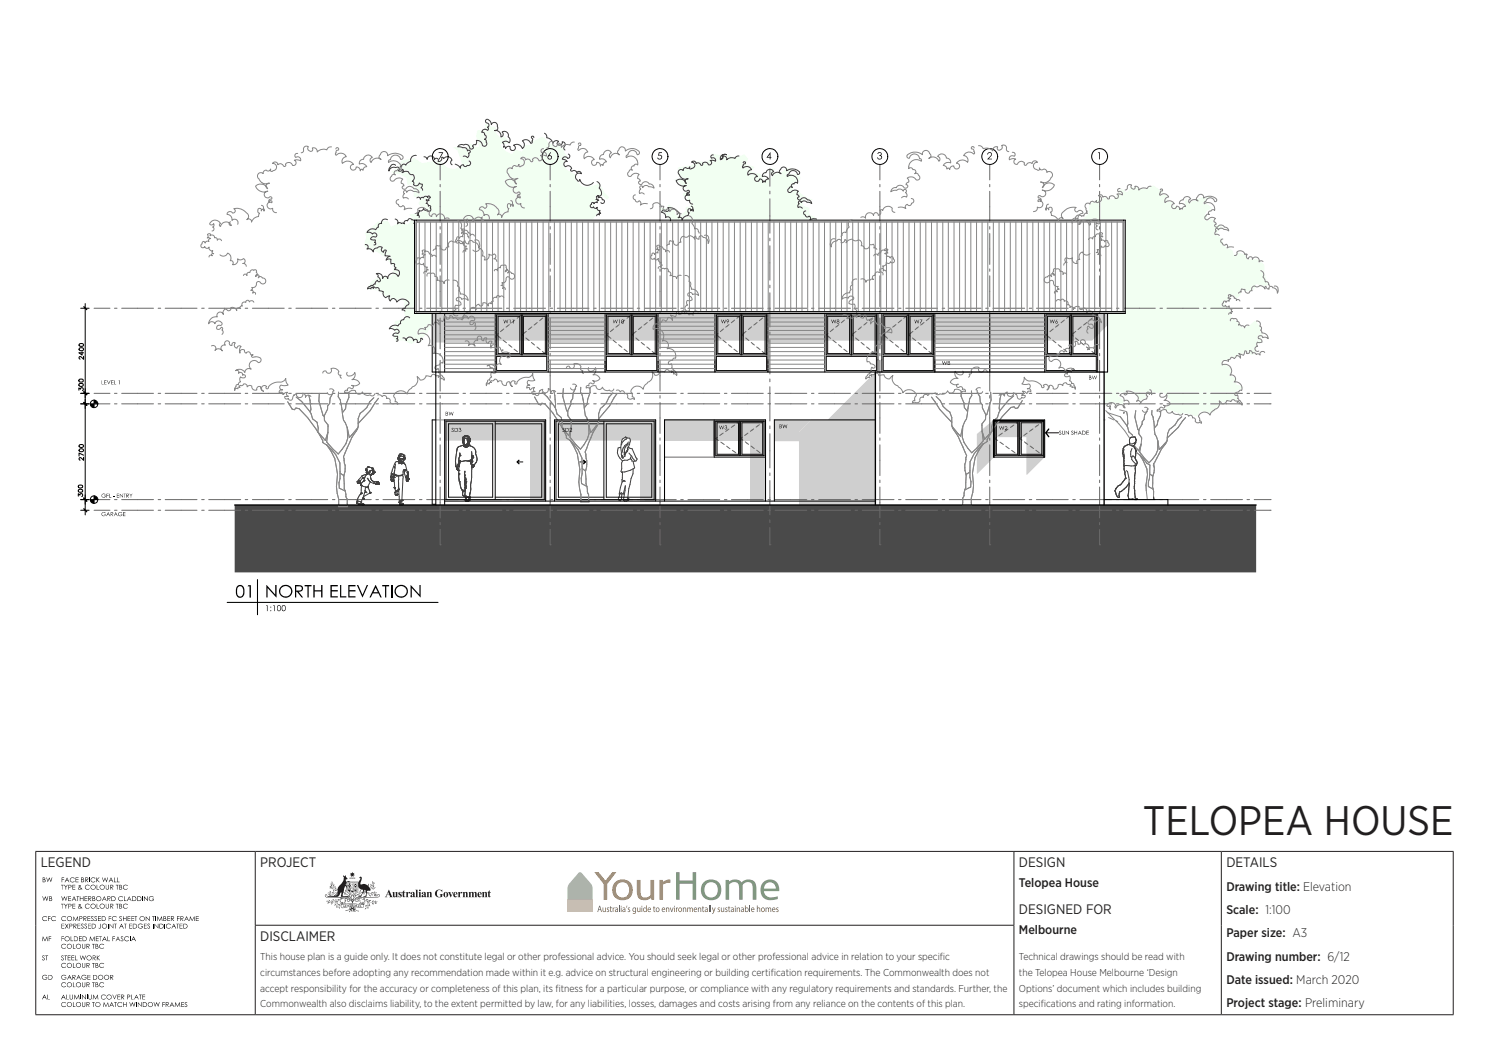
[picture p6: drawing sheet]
<svg xmlns="http://www.w3.org/2000/svg" width="420mm" height="297mm" viewBox="0 0 420 297" stroke-linecap="round" stroke-linejoin="round" font-family="sans-serif">
<defs><g id="words">
<text font-size="11.6" fill="#231f20" x="322.4" y="235.6">TELOPEA HOUSE</text>
<g font-size="3.9" fill="#231f20">
<text x="11.5" y="244.7">LEGEND</text>
<text x="73.4" y="244.7">PROJECT</text>
<text x="287.4" y="244.7">DESIGN</text>
<text x="345.9" y="244.7">DETAILS</text>
<text x="287.4" y="257.9">DESIGNED FOR</text>
<text x="73.4" y="265.5">DISCLAIMER</text>
</g>
<g font-size="3.5" fill="#231f20">
<text x="287.4" y="250.2">Telopea House</text>
<text x="345.9" y="251.2">Drawing title: Elevation</text>
<text x="345.9" y="257.8">Scale: 1:100</text>
<text x="287.4" y="263.5">Melbourne</text>
<text x="345.9" y="264.4">Paper size: A3</text>
<text x="345.9" y="271">Drawing number: 6/12</text>
<text x="345.9" y="277.6">Date issued: March 2020</text>
<text x="345.9" y="284.1">Project stage: Preliminary</text>
</g>
<g font-size="2.8" fill="#231f20">
<text x="73.4" y="270.9">This house plan is a guide only. It does not constitute legal or other professional advice. You should seek legal or other professional advice in relation to your specif</text>
<text x="73.4" y="275.3">circumstances before adopting any recommendation made within it e.g. advice on structural engineering or building certif</text>
<text x="217.4" y="275.3">ication requirements. The Commonwealth does not</text>
<text x="265.1" y="270.9">ic</text>
<text x="287.4" y="270.9">Technical drawings should be read with</text>
<text x="287.4" y="275.3">the Telopea House Melbourne ‘Design</text>
<text x="73.4" y="279.7">accept responsibility for the accuracy or completeness of this plan, its f</text>
<text x="156.7" y="279.7">itness for a particular purpose, or compliance with any regulatory requirements and standards. Further, the</text>
<text x="287.4" y="279.7">Options’ document which includes building</text>
<text x="73.4" y="284.1">Commonwealth also disclaims liability, to the extent permitted by law, for any liabilities, losses, damages and costs arising from any reliance on the contents of this plan.</text>
<text x="287.4" y="284.1">specif</text>
<text x="293.6" y="284.1">ications and rating information.</text>
</g>
</g></defs>
<g fill="#000">
<path d="M12 252.8l.4 1 .4-1 .4 1 .4-1-.4 1.3-.4-1-.4 1z" fill-rule="evenodd"/>
<path d="M12 247.5h.6l.2 .3a.32 .32 0 0 0-.2 .4 .32 .32 0 0 0 .3 .2l-.2 .4h-.7zM12.2 247.6v.5h.3a.23 .23 0 0 0 .1-.4 .23 .23 0 0 0-.3-.1zM12.2 248.2v.5h.2a.3 .3 0 0 0 .3-.4 .3 .3 0 0 0-.5-.1z" fill-rule="evenodd"/>
<path d="M13.1 247.5l.4 1 .4-1 .4 1 .5-1-.4 1.3-.5-1-.4 1z" fill-rule="evenodd"/>
<path d="M12 258.7a.81 .81 0 0 1 1.3 0l-.6-.2a.6 .6 0 0 0-.6 .9 .6 .6 0 0 0 1.1 0l.1 .1a.75 .75 0 0 1-1 .2 .75 .75 0 0 1-.3-1z" fill-rule="evenodd"/>
<path d="M13.6 258.4h.7l-.6 .2v.4h.6l-.6 .1v.7z" fill-rule="evenodd"/>
<path d="M13.9 252.8l.7 .1-.2 .5a.38 .38 0 0 1 .3 .5 .38 .38 0 0 1-.4 .2h-.4zM14 252.9v.5a.24 .24 0 0 0 .4-.1 .24 .24 0 0 0-.2-.4zM14 253.5v.5l.5-.1a.35 .35 0 0 0-.1-.4 .35 .35 0 0 0-.4 0z" fill-rule="evenodd"/>
<path d="M14.6 258.7a.61 .61 0 0 1 .6-.3 .61 .61 0 0 1 .5 .4l-.4-.3a.61 .61 0 0 0-.7 .8 .61 .61 0 0 0 1.1 .1 .63 .63 0 0 1-.6 .5 .63 .63 0 0 1-.6-.4z" fill-rule="evenodd"/>
<path d="M17.2 249.6h.8l-.4 .1v1.2l-.1-1.2z" fill-rule="evenodd"/>
<path d="M17.2 254.9h.8l-.4 .2v1.2l-.1-1.2z" fill-rule="evenodd"/>
<path d="M17.3 252.8l.5 1 .3-1 .5 1 .4-1-.4 1.3-.4-1-.5 1z" fill-rule="evenodd"/>
<path d="M17.4 247.5h.7l-.6 .1v.5h.6l-.6 .1v.6z" fill-rule="evenodd"/>
<path d="M18 249.6l.6 .5 .5-.5-.5 .7v.6z" fill-rule="evenodd"/>
<path d="M18 254.9l.6 .6 .5-.6-.5 .7v.7z" fill-rule="evenodd"/>
<path d="M17.4 258.7a.61 .61 0 0 1 .6-.3 .61 .61 0 0 1 .6 .4l-.6-.3a.6 .6 0 0 0-.5 .9 .6 .6 0 0 0 1.1 0 .63 .63 0 0 1-.6 .5 .63 .63 0 0 1-.6-.4z" fill-rule="evenodd"/>
<path d="M18.9 247.5l.7 1.3-.4-.4h-.6l-.4 .4zM18.9 247.8l-.2 .5h.5z" fill-rule="evenodd"/>
<path d="M19.2 252.8h.8l-.6 .1v.5h.6l-.6 .1v.5l.6 .1h-.8z" fill-rule="evenodd"/>
<path d="M19.3 249.6h.4a.41 .41 0 0 1 .5 .4 .41 .41 0 0 1-.7 .3l-.2 .6zM19.4 249.7v.5h.3a.25 .25 0 0 0 .3-.2 .25 .25 0 0 0-.3-.3z" fill-rule="evenodd"/>
<path d="M19.3 254.9h.3a.43 .43 0 0 1 .6 .5 .43 .43 0 0 1-.8 .2l-.1 .7zM19.4 255.1v.4h.3a.25 .25 0 0 0 .3-.2 .25 .25 0 0 0-.3-.2z" fill-rule="evenodd"/>
<path d="M18.9 259.1a.72 .72 0 0 1 1.4 0 .72 .72 0 0 1-1.4 0zM19 259.1a.6 .6 0 0 0 1.2 0 .6 .6 0 0 0-1.2 0z" fill-rule="evenodd"/>
<path d="M20.4 249.6h.8l-.6 .1v.4h.6l-.6 .2v.5l.6 .1h-.8z" fill-rule="evenodd"/>
<path d="M20.4 254.9h.8l-.6 .2v.4h.6l-.6 .1v.5l.6 .2h-.8z" fill-rule="evenodd"/>
<path d="M20.8 258.4l.5 1.1 .6-1.1 .2 1.4-.3-1-.4 1-.6-1-.3 1z" fill-rule="evenodd"/>
<path d="M20.9 252.8l.6 1.3h-.1l-.2-.4h-.6l-.4 .4zM20.9 253.1l-.3 .4h.5z" fill-rule="evenodd"/>
<path d="M19.8 247.8a.63 .63 0 0 1 1.1 0l-.5-.2a.6 .6 0 0 0-.5 .9 .6 .6 0 0 0 1 0 .67 .67 0 0 1-.9 .3 .67 .67 0 0 1-.2-1z" fill-rule="evenodd"/>
<path d="M21.3 247.5h.8l-.6 .1v.5h.6l-.6 .1v.5l.6 .1h-.8z" fill-rule="evenodd"/>
<path d="M21.6 252.8h.7l-.3 .1v1.2l-.1-1.2z" fill-rule="evenodd"/>
<path d="M22.4 258.4h.3a.42 .42 0 0 1 .6 .4 .42 .42 0 0 1-.7 .4l-.2 .6zM22.5 258.6v.4h.3a.25 .25 0 0 0 .3-.3 .25 .25 0 0 0-.4-.1z" fill-rule="evenodd"/>
<path d="M22.5 252.8l.2 .6h.7l.1-.6v1.3l-.1-.6h-.7l-.2 .6z" fill-rule="evenodd"/>
<path d="M22.9 247.5l.7 .1v.6a.36 .36 0 0 1 .1 .4 .36 .36 0 0 1-.4 .2h-.4zM23 247.6l.2 .5a.22 .22 0 0 0 .3-.2 .22 .22 0 0 0-.3-.3zM23 248.2v.5h.2a.31 .31 0 0 0 .4-.3 .31 .31 0 0 0-.5-.2z" fill-rule="evenodd"/>
<path d="M22.3 249.7l.3-.1a.3 .3 0 0 1 .2 .3 .3 .3 0 0 1-.2 .3l.3 .3 .2-.1-.1 .2 .3 .3-.4-.2-.4 .2a.38 .38 0 0 1-.5-.3 .38 .38 0 0 1 .3-.4zM22.3 249.9a.2 .2 0 0 0 .4 0 .2 .2 0 0 0-.4 0zM22.4 250.3a.29 .29 0 0 0-.1 .5 .29 .29 0 0 0 .5-.2z" fill-rule="evenodd"/>
<path d="M22.3 255a.3 .3 0 0 1 .5 .1 .3 .3 0 0 1-.2 .4l.3 .4 .3-.1-.2 .2 .3 .3-.4-.2-.4 .2a.35 .35 0 0 1-.5-.2 .35 .35 0 0 1 .2-.5zM22.3 255.3a.2 .2 0 0 0 .4 0 .2 .2 0 0 0-.4 0zM22.4 255.7a.31 .31 0 0 0-.1 .5 .31 .31 0 0 0 .5-.2z" fill-rule="evenodd"/>
<path d="M23.5 258.4h.3a.4 .4 0 0 1 .6 .3 .4 .4 0 0 1-.5 .5l.5 .6-.7-.6-.2 .6zM23.7 258.6v.4l.5-.1v-.3z" fill-rule="evenodd"/>
<path d="M23.9 252.8h.7l-.6 .1v.5h.6l-.6 .1v.5l.6 .1h-.7z" fill-rule="evenodd"/>
<path d="M24 247.5l.9 .2-.1 .4-.4 .1 .5 .6-.7-.6-.2 .6zM24.2 247.6v.5h.2a.26 .26 0 0 0 .4-.2 .26 .26 0 0 0-.4-.3z" fill-rule="evenodd"/>
<path d="M24.7 258.4h.8l-.7 .2v.4h.7l-.7 .1v.5l.7 .2h-.8z" fill-rule="evenodd"/>
<path d="M24.9 252.8h.2a.4 .4 0 0 1 .6 .3 .4 .4 0 0 1-.4 .4l.5 .6-.7-.6-.2 .6zM25 252.9v.5h.3a.25 .25 0 0 0 .3-.2 .25 .25 0 0 0-.3-.3z" fill-rule="evenodd"/>
<path d="M24.1 249.8a.84 .84 0 0 1 1.2 0l-.6-.1a.6 .6 0 0 0-.5 .9 .6 .6 0 0 0 1 0 .66 .66 0 0 1-.9 .3 .66 .66 0 0 1-.3-.9z" fill-rule="evenodd"/>
<path d="M24.1 255.2a.6 .6 0 0 1 .6-.4 .6 .6 0 0 1 .5 .4l-.4-.2a.61 .61 0 0 0-.7 .8 .61 .61 0 0 0 1.1 .1 .63 .63 0 0 1-.7 .4 .63 .63 0 0 1-.5-.5z" fill-rule="evenodd"/>
<path d="M25.7 258.5l.4-.1 .2 .3a.27 .27 0 0 0-.3-.2 .27 .27 0 0 0-.2 .4 .27 .27 0 0 0 .4 .1v.1a.35 .35 0 0 1 0 .6 .35 .35 0 0 1-.5-.3 .31 .31 0 0 0 .4 .2 .31 .31 0 0 0 .2-.3 .31 .31 0 0 0-.4-.3l-.2-.2z" fill-rule="evenodd"/>
<path d="M26.1 252.8h.6v.6a.37 .37 0 0 1 .2 .5 .37 .37 0 0 1-.5 .2h-.3zM26.2 252.9v.5a.24 .24 0 0 0 .4-.1 .25 .25 0 0 0-.3-.4zM26.2 253.5l.1 .5a.32 .32 0 0 0 .5-.4 .32 .32 0 0 0-.6-.1z" fill-rule="evenodd"/>
<path d="M25.5 250.2a.75 .75 0 0 1 1.5 0 .75 .75 0 0 1-1.5 0zM25.7 250.2a.58 .58 0 0 0 1.1 0 .58 .58 0 0 0-1.1 0z" fill-rule="evenodd"/>
<path d="M25.5 255.6a.75 .75 0 0 1 1.5 0 .75 .75 0 0 1-1.5 0zM25.7 255.6a.58 .58 0 0 0 1.1 0 .58 .58 0 0 0-1.1 0z" fill-rule="evenodd"/>
<path d="M26.7 258.5l.4-.1 .2 .3a.27 .27 0 0 0-.4-.2 .27 .27 0 0 0-.1 .4 .27 .27 0 0 0 .3 .1l.1 .1a.4 .4 0 0 1-.1 .7 .4 .4 0 0 1-.6-.3l.2-.1a.31 .31 0 0 0 .4 .2 .31 .31 0 0 0 .2-.3 .31 .31 0 0 0-.4-.3l-.2-.2z" fill-rule="evenodd"/>
<path d="M25.7 247.8a.63 .63 0 0 1 1.1 0l-.5-.2a.6 .6 0 0 0-.5 .9 .6 .6 0 0 0 1 0 .67 .67 0 0 1-1 .3 .67 .67 0 0 1-.1-1z" fill-rule="evenodd"/>
<path d="M27.2 247.5l.1 .5 .8-.5-.7 .6 .7 .7-.8-.6-.1 .6z" fill-rule="evenodd"/>
<path d="M27.3 249.6l.1 1.2 .6 .1h-.7z" fill-rule="evenodd"/>
<path d="M27.3 254.9l.1 1.2 .6 .2h-.7z" fill-rule="evenodd"/>
<path d="M27.6 258.4h.9l-.7 .2v.4h.7l-.7 .1v.5l.7 .2h-.9z" fill-rule="evenodd"/>
<path d="M27.1 253.5a.75 .75 0 0 1 1.5 0 .75 .75 0 0 1-1.5 0zM27.3 253.5a.58 .58 0 0 0 1.1 0 .58 .58 0 0 0-1.1 0z" fill-rule="evenodd"/>
<path d="M28.7 258.4h.3a.68 .68 0 0 1 .9 .6 .68 .68 0 0 1-.8 .8h-.4zM28.8 258.6v1a.6 .6 0 0 0 .9-.5 .6 .6 0 0 0-.9-.5z" fill-rule="evenodd"/>
<path d="M28.8 247.5l.4 1 .4-1 .4 1 .5-1-.4 1.3-.5-1-.4 1z" fill-rule="evenodd"/>
<path d="M28.1 250.2a.72 .72 0 0 1 1.4 0 .72 .72 0 0 1-1.4 0zM28.2 250.2a.6 .6 0 0 0 1.2 0 .6 .6 0 0 0-1.2 0z" fill-rule="evenodd"/>
<path d="M28.1 255.6a.72 .72 0 0 1 1.4 0 .72 .72 0 0 1-1.4 0zM28.2 255.6a.6 .6 0 0 0 1.2 0 .6 .6 0 0 0-1.2 0z" fill-rule="evenodd"/>
<path d="M29.4 252.8l.7 1.3-.4-.4h-.6l-.4 .4zM29.4 253.1l-.2 .4h.5z" fill-rule="evenodd"/>
<path d="M29.9 249.6l.2 1.2 .5-.2v-1l.1 .8a.46 .46 0 0 1-.4 .6 .46 .46 0 0 1-.4-.6z" fill-rule="evenodd"/>
<path d="M29.9 254.9l.1 1.2 .6-.1v-1.1l.1 .8a.45 .45 0 0 1-.4 .6 .45 .45 0 0 1-.4-.6z" fill-rule="evenodd"/>
<path d="M30.3 252.8h.2a.4 .4 0 0 1 .6 .3 .4 .4 0 0 1-.5 .4l.5 .6-.6-.6-.2 .6zM30.4 252.9v.5l.5-.1a.23 .23 0 0 0 .1-.3 .23 .23 0 0 0-.4-.1z" fill-rule="evenodd"/>
<path d="M30.7 258.4h.7l-.6 .2v.4h.6l-.6 .1v.7z" fill-rule="evenodd"/>
<path d="M31.1 249.6h.3a.4 .4 0 0 1 .6 .3 .4 .4 0 0 1-.5 .4l.5 .6-.7-.6-.2 .6zM31.2 249.7v.5h.3a.26 .26 0 0 0 .3-.3 .26 .26 0 0 0-.3-.2z" fill-rule="evenodd"/>
<path d="M31.1 254.9h.3a.39 .39 0 0 1 .6 .3 .39 .39 0 0 1-.5 .4l.5 .7-.7-.7-.2 .7zM31.2 255.1v.4h.3a.26 .26 0 0 0 .3-.2 .26 .26 0 0 0-.3-.2z" fill-rule="evenodd"/>
<path d="M31.3 247.5l.7 1.3-.4-.4h-.6l-.4 .4zM31.3 247.8l-.2 .5h.5z" fill-rule="evenodd"/>
<path d="M31.4 252.8h.3a.68 .68 0 0 1 .9 .6 .68 .68 0 0 1-.7 .7h-.5zM31.6 252.9v1.1a.6 .6 0 0 0 .8-.5 .6 .6 0 0 0-.8-.6z" fill-rule="evenodd"/>
<path d="M32.2 247.5l.1 1.2 .6 .1h-.7z" fill-rule="evenodd"/>
<path d="M32.7 249.6h.7l-.3 .1v1.2l-.1-1.2z" fill-rule="evenodd"/>
<path d="M32.7 254.9h.7l-.3 .2v1.2l-.1-1.2z" fill-rule="evenodd"/>
<path d="M31.7 258.7a.61 .61 0 0 1 .6-.3 .61 .61 0 0 1 .5 .4l-.5-.3a.6 .6 0 0 0-.5 .9 .6 .6 0 0 0 1 0 .63 .63 0 0 1-.6 .5 .63 .63 0 0 1-.5-.4z" fill-rule="evenodd"/>
<path d="M33 247.5l.2 1.2 .5 .1h-.7z" fill-rule="evenodd"/>
<path d="M33.8 258.5l.3-.1 .2 .3a.25 .25 0 0 0-.3-.2 .25 .25 0 0 0-.2 .3 .25 .25 0 0 0 .3 .2l.1 .1a.35 .35 0 0 1 0 .6 .35 .35 0 0 1-.5-.3l.1 .2a.26 .26 0 0 0 .4 0 .26 .26 0 0 0-.1-.4l-.4-.4z" fill-rule="evenodd"/>
<path d="M33.6 249.6h.3a.33 .33 0 0 1 .4 .1 .33 .33 0 0 1-.1 .5 .37 .37 0 0 1 .3 .5 .37 .37 0 0 1-.5 .2h-.4zM33.8 249.7v.4a.24 .24 0 0 0 .4-.1 .24 .24 0 0 0-.3-.3zM33.8 250.3v.5h.3a.31 .31 0 0 0 .2-.5 .31 .31 0 0 0-.5 0z" fill-rule="evenodd"/>
<path d="M33.6 254.9l.6 .1 .1 .6a.37 .37 0 0 1 .1 .5 .37 .37 0 0 1-.4 .2h-.4zM33.8 255.1v.4a.24 .24 0 0 0 .4-.1 .24 .24 0 0 0-.3-.3zM33.8 255.6l.1 .5a.32 .32 0 0 0 .4-.4 .32 .32 0 0 0-.5-.1z" fill-rule="evenodd"/>
<path d="M34.7 258.4l.1 .6h.7l.2-.6v1.4l-.2-.7h-.7l-.1 .7z" fill-rule="evenodd"/>
<path d="M33.5 253a.61 .61 0 0 1 .6-.3 .61 .61 0 0 1 .5 .4l-.4-.2a.61 .61 0 0 0-.7 .8 .61 .61 0 0 0 1.1 .1 .63 .63 0 0 1-.6 .4 .63 .63 0 0 1-.5-.3z" fill-rule="evenodd"/>
<path d="M35 252.8l.1 1.2 .6 .1h-.7z" fill-rule="evenodd"/>
<path d="M36 258.4h.8l-.7 .2v.4h.7l-.7 .1v.5l.7 .2h-.8z" fill-rule="evenodd"/>
<path d="M34.8 249.8a.86 .86 0 0 1 1.2 0l-.6-.1a.58 .58 0 0 0-.5 .8 .58 .58 0 0 0 1 .1h.1a.73 .73 0 0 1-1 .2 .73 .73 0 0 1-.2-1z" fill-rule="evenodd"/>
<path d="M34.9 255.1l.7-.2 .4 .3-.6-.2a.58 .58 0 0 0-.5 .9 .58 .58 0 0 0 1 0l.1 .1a.74 .74 0 0 1-1 .2 .74 .74 0 0 1-.1-1.1z" fill-rule="evenodd"/>
<path d="M36.5 252.8l.6 1.3-.4-.4h-.6l-.2 .4h-.1zM36.5 253.1l-.3 .4h.5z" fill-rule="evenodd"/>
<path d="M37.1 258.4h.7l-.7 .2v.4h.7l-.7 .1v.5l.7 .2h-.7z" fill-rule="evenodd"/>
<path d="M37.3 252.8h.3a.68 .68 0 0 1 .8 .6 .68 .68 0 0 1-.7 .7h-.4zM37.4 252.9v1.1a.6 .6 0 0 0 .9-.5 .6 .6 0 0 0-.9-.6z" fill-rule="evenodd"/>
<path d="M37.9 258.4h.8l-.3 .2v1.2l-.1-1.2z" fill-rule="evenodd"/>
<path d="M38.7 252.8h.3a.68 .68 0 0 1 .9 .6 .68 .68 0 0 1-.7 .7h-.5zM38.9 252.9v1.1a.61 .61 0 0 0 .9-.5 .61 .61 0 0 0-.9-.6z" fill-rule="evenodd"/>
<path d="M39.4 259.1a.72 .72 0 0 1 1.4 0 .72 .72 0 0 1-1.4 0zM39.5 259.1a.6 .6 0 0 0 1.2 0 .6 .6 0 0 0-1.2 0z" fill-rule="evenodd"/>
<path d="M40.6 252.8l1 1 .1-1v1.3l-1-1-.1 1z" fill-rule="evenodd"/>
<path d="M41.1 258.4l1 1 .1-1v1.4l-.9-1-.2 1z" fill-rule="evenodd"/>
<path d="M42.9 258.4h.8l-.3 .2v1.2l-.2-1.2z" fill-rule="evenodd"/>
<path d="M42.1 253l.2-.1a.59 .59 0 0 1 .9 .2l-.5-.2a.59 .59 0 0 0-.6 .5 .59 .59 0 0 0 .5 .7 .59 .59 0 0 0 .7-.5l-.4-.1h.5a.72 .72 0 0 1-.9 .6 .72 .72 0 0 1-.4-1.1z" fill-rule="evenodd"/>
<path d="M44.4 258.4l.6 1.1 .6-1.1 .2 1.4-.3-1-.4 1-.6-1-.2 1z" fill-rule="evenodd"/>
<path d="M46.1 258.4l.6 .1v.6a.37 .37 0 0 1 .2 .4 .37 .37 0 0 1-.4 .3h-.4zM46.2 258.6v.4l.5-.1v-.3zM46.2 259.1v.5h.4a.31 .31 0 0 0 .1-.4 .31 .31 0 0 0-.5-.1z" fill-rule="evenodd"/>
<path d="M47.2 258.4h.8l-.7 .2v.4h.7l-.7 .1v.5l.7 .2h-.8z" fill-rule="evenodd"/>
<path d="M48.2 258.4h.3a.4 .4 0 0 1 .6 .3 .4 .4 0 0 1-.5 .5l.5 .6-.6-.6-.3 .6zM48.4 258.6v.4h.2a.25 .25 0 0 0 .4-.2 .25 .25 0 0 0-.4-.2z" fill-rule="evenodd"/>
<path d="M49.9 258.4h.8l-.6 .2v.4h.6l-.6 .1v.7z" fill-rule="evenodd"/>
<path d="M50.9 258.4h.3a.4 .4 0 0 1 .6 .3 .4 .4 0 0 1-.5 .5l.5 .6-.7-.6-.2 .6zM51 258.6v.4l.6-.1v-.3z" fill-rule="evenodd"/>
<path d="M52.6 258.4l.7 1.4-.4-.5h-.6l-.3 .5zM52.7 258.7l-.3 .5h.5z" fill-rule="evenodd"/>
<path d="M53.6 258.4l.6 1.1 .6-1.1 .2 1.4-.3-1-.5 1-.5-1-.3 1z" fill-rule="evenodd"/>
<path d="M55.2 258.4h.9l-.7 .2v.4h.7l-.7 .1v.5l.7 .2h-.9z" fill-rule="evenodd"/>
<path d="M12 269.6l.5-.1 .1 .2h-.1a.25 .25 0 0 0-.4 0 .25 .25 0 0 0 .2 .4 .41 .41 0 0 1 .2 .7 .41 .41 0 0 1-.7-.2l.2-.1a.28 .28 0 0 0 .3 .2 .28 .28 0 0 0 .2-.2 .28 .28 0 0 0-.3-.3l-.3-.4z" fill-rule="evenodd"/>
<path d="M12.1 264.1l.6 1.1 .6-1.1 .2 1.3-.3-.9-.5 .9-.5-.9-.3 .9z" fill-rule="evenodd"/>
<path d="M12.8 269.5h.8l-.4 .1v1.2l-.1-1.2z" fill-rule="evenodd"/>
<path d="M12.1 275.2v-.1a.84 .84 0 0 1 1.2 .1h-.9a.59 .59 0 0 0-.1 1 .59 .59 0 0 0 .9-.4l-.4-.1h.6a.72 .72 0 0 1-1 .6 .72 .72 0 0 1-.3-1.1z" fill-rule="evenodd"/>
<path d="M13.7 275h.2a.68 .68 0 0 1 .9 .6 .68 .68 0 0 1-.7 .7h-.4zM13.8 275.1v1.1a.63 .63 0 0 0 .9-.6 .63 .63 0 0 0-.9-.5z" fill-rule="evenodd"/>
<path d="M13.8 264.1h.6l-.5 .1v.5h.5l-.5 .1v.6z" fill-rule="evenodd"/>
<path d="M17.4 269.6l.4-.1 .1 .3a.27 .27 0 0 0-.4-.1 .27 .27 0 0 0-.1 .3 .27 .27 0 0 0 .4 .2 .36 .36 0 0 1 .1 .6 .36 .36 0 0 1-.6-.3 .29 .29 0 0 0 .3 .3 .29 .29 0 0 0 .3-.3 .29 .29 0 0 0-.3-.3l-.3-.3z" fill-rule="evenodd"/>
<path d="M17.4 260.6h.7h-.6v.5h.6l-.6 .1v.6l.6 .1h-.7z" fill-rule="evenodd"/>
<path d="M17.4 264.1h.6l-.6 .1v.5h.6l-.6 .1v.6z" fill-rule="evenodd"/>
<path d="M18.2 269.5h.7l-.3 .1v1.2l-.1-1.2z" fill-rule="evenodd"/>
<path d="M18.3 260.6l.5 .5 .5-.5-.4 .6 .4 .7-.5-.6-.5 .6 .4-.7z" fill-rule="evenodd"/>
<path d="M17.4 271.9a.6 .6 0 0 1 .6-.4 .6 .6 0 0 1 .5 .5l-.5-.3a.6 .6 0 0 0-.5 .9 .6 .6 0 0 0 1 0 .6 .6 0 0 1-.5 .4 .6 .6 0 0 1-.6-.3z" fill-rule="evenodd"/>
<path d="M17.4 266.6a.76 .76 0 0 1 1.2-.1l-.5-.2a.6 .6 0 0 0-.7 .9 .6 .6 0 0 0 1.1 0 .6 .6 0 0 1-.5 .4 .6 .6 0 0 1-.6-.3z" fill-rule="evenodd"/>
<path d="M17.4 277.4a.6 .6 0 0 1 .6-.4 .6 .6 0 0 1 .5 .4l-.5-.2a.59 .59 0 0 0-.5 .9 .59 .59 0 0 0 1 0 .62 .62 0 0 1-.7 .4 .62 .62 0 0 1-.5-.5z" fill-rule="evenodd"/>
<path d="M17.4 275.2l.2-.2a.57 .57 0 0 1 1 .3l-.4-.2-.5 .1a.59 .59 0 0 0 0 .9 .59 .59 0 0 0 .9-.3l-.4-.1h.5a.73 .73 0 0 1-.9 .6 .73 .73 0 0 1-.4-1.1z" fill-rule="evenodd"/>
<path d="M18.2 264.8a.7 .7 0 0 1 1.4 0 .7 .7 0 0 1-1.4 0zM18.4 264.8a.57 .57 0 0 0 1.1 0 .57 .57 0 0 0-1.1 0z" fill-rule="evenodd"/>
<path d="M19.1 269.5h.8l-.7 .1v.5h.7l-.7 .1v.5l.7 .1h-.8z" fill-rule="evenodd"/>
<path d="M19.6 260.6h.2a.43 .43 0 0 1 .6 .4 .43 .43 0 0 1-.7 .2l-.1 .7zM19.7 260.6v.5h.2a.26 .26 0 0 0 .4-.2 .26 .26 0 0 0-.4-.3z" fill-rule="evenodd"/>
<path d="M18.8 272.3a.75 .75 0 0 1 1.5 0 .75 .75 0 0 1-1.5 0zM19 272.3a.6 .6 0 0 0 1.2 0 .6 .6 0 0 0-1.2 0z" fill-rule="evenodd"/>
<path d="M18.8 266.9a.75 .75 0 0 1 1.5 0 .75 .75 0 0 1-1.5 0zM19 266.9a.6 .6 0 0 0 1.2 0 .6 .6 0 0 0-1.2 0z" fill-rule="evenodd"/>
<path d="M18.8 277.8a.75 .75 0 0 1 1.5 0 .75 .75 0 0 1-1.5 0zM19 277.8a.6 .6 0 0 0 1.2 0 .6 .6 0 0 0-1.2 0z" fill-rule="evenodd"/>
<path d="M19.6 275l.7 1.3h-.2l-.2-.4h-.6l-.4 .4zM19.6 275.3l-.3 .4h.5z" fill-rule="evenodd"/>
<path d="M19.9 264.1l.2 1.2 .5 .1h-.7z" fill-rule="evenodd"/>
<path d="M20.2 269.5h.8l-.7 .1v.5h.7l-.7 .1v.5l.7 .1h-.8z" fill-rule="evenodd"/>
<path d="M20.4 275h.5a.37 .37 0 0 1 .4 .4 .37 .37 0 0 1-.5 .3l.5 .6-.7-.6-.2 .6zM20.6 275.1v.5l.5-.1v-.4z" fill-rule="evenodd"/>
<path d="M20.6 271.6l.1 1.2 .6 .2h-.7z" fill-rule="evenodd"/>
<path d="M20.6 266.2l.1 1.2 .6 .2h-.7z" fill-rule="evenodd"/>
<path d="M20.6 277.1l.1 1.2 .6 .1h-.7z" fill-rule="evenodd"/>
<path d="M20.7 260.6l.8 .1a.36 .36 0 0 1 0 .5 .36 .36 0 0 1-.4 0l.5 .7-.7-.7-.2 .7zM20.9 260.6v.5h.2a.26 .26 0 0 0 .4-.2 .26 .26 0 0 0-.4-.3z" fill-rule="evenodd"/>
<path d="M20.9 264.1h.2a.68 .68 0 0 1 .9 .6 .68 .68 0 0 1-.7 .7h-.4zM21 264.2v1.1a.61 .61 0 0 0 .9-.5 .61 .61 0 0 0-.9-.6z" fill-rule="evenodd"/>
<path d="M21.2 269.5l.1 1.2 .6 .1h-.7z" fill-rule="evenodd"/>
<path d="M21.9 260.6h.8h-.7v.5h.7l-.7 .1v.6l.7 .1h-.8z" fill-rule="evenodd"/>
<path d="M21.4 272.3a.72 .72 0 0 1 1.4 0 .72 .72 0 0 1-1.4 0zM21.5 272.3a.6 .6 0 0 0 1.2 0 .6 .6 0 0 0-1.2 0z" fill-rule="evenodd"/>
<path d="M21.4 266.9a.72 .72 0 0 1 1.4 0 .72 .72 0 0 1-1.4 0zM21.5 266.9a.6 .6 0 0 0 1.2 0 .6 .6 0 0 0-1.2 0z" fill-rule="evenodd"/>
<path d="M21.4 277.8a.72 .72 0 0 1 1.4 0 .72 .72 0 0 1-1.4 0zM21.5 277.8a.6 .6 0 0 0 1.2 0 .6 .6 0 0 0-1.2 0z" fill-rule="evenodd"/>
<path d="M22.1 275l.7 1.3-.3-.4h-.6l-.4 .4zM22.2 275.3l-.3 .4h.5z" fill-rule="evenodd"/>
<path d="M22.3 264.1h.8l-.7 .1v.5h.7l-.7 .1v.5l.7 .1h-.8z" fill-rule="evenodd"/>
<path d="M22.5 269.5l.4 1 .4-1 .5 1 .4-1-.4 1.3-.5-1-.4 1z" fill-rule="evenodd"/>
<path d="M23 260.6a.25 .25 0 0 1 .3-.1 .25 .25 0 0 1 .1 .3 .25 .25 0 0 0-.3-.2 .25 .25 0 0 0-.1 .4 .25 .25 0 0 0 .3 .1 .39 .39 0 0 1 .4 .4 .39 .39 0 0 1-.4 .4 .39 .39 0 0 1-.4-.4l.1 .2a.3 .3 0 0 0 .5-.2 .3 .3 0 0 0-.4-.3l-.2-.3z" fill-rule="evenodd"/>
<path d="M23.2 271.6l.1 .8a.33 .33 0 0 0 .3 .5 .33 .33 0 0 0 .3-.5v-.8l.1 .8a.46 .46 0 0 1-.4 .6 .46 .46 0 0 1-.4-.6z" fill-rule="evenodd"/>
<path d="M23.2 266.2l.1 1.1 .2 .1a.3 .3 0 0 0 .4 0 .3 .3 0 0 0 0-.4l.1-.8v1.2l-.3 .2-.5-.2z" fill-rule="evenodd"/>
<path d="M23.2 277.1l.1 .9a.31 .31 0 0 0 .3 .3 .31 .31 0 0 0 .3-.4v-.8l.1 .8a.45 .45 0 0 1-.4 .6 .45 .45 0 0 1-.4-.6z" fill-rule="evenodd"/>
<path d="M23.3 264.1h.3a.68 .68 0 0 1 .9 .6 .68 .68 0 0 1-.7 .7h-.5zM23.4 264.2v1.1a.6 .6 0 0 0 .9-.5 .6 .6 0 0 0-.9-.6z" fill-rule="evenodd"/>
<path d="M23.9 260.6a.25 .25 0 0 1 .4-.1 .25 .25 0 0 1 .1 .3 .25 .25 0 0 0-.3-.2 .25 .25 0 0 0-.2 .3 .25 .25 0 0 0 .3 .2 .39 .39 0 0 1 .4 .4 .39 .39 0 0 1-.3 .4 .39 .39 0 0 1-.4-.4l.1 .2a.3 .3 0 0 0 .5-.2 .3 .3 0 0 0-.4-.3l-.2-.3z" fill-rule="evenodd"/>
<path d="M23.1 275.2l.2-.1a.84 .84 0 0 1 1.1 .1l-.9-.1a.59 .59 0 0 0-.1 1 .59 .59 0 0 0 .9-.3l-.4-.1h.6a.73 .73 0 0 1-1 .6 .73 .73 0 0 1-.4-1.1z" fill-rule="evenodd"/>
<path d="M24.4 271.6h.3a.4 .4 0 0 1 .6 .3 .4 .4 0 0 1-.5 .5l.5 .6-.7-.6-.2 .6zM24.5 271.8v.4h.3a.26 .26 0 0 0 .4-.2 .26 .26 0 0 0-.4-.2z" fill-rule="evenodd"/>
<path d="M24.4 266.2h.4a.38 .38 0 0 1 .5 .4 .38 .38 0 0 1-.5 .4l.5 .6-.7-.6-.2 .6zM24.5 266.4v.4h.3a.26 .26 0 0 0 .3-.2 .26 .26 0 0 0-.3-.2z" fill-rule="evenodd"/>
<path d="M24.4 277.1l.7 .1a.36 .36 0 0 1 .1 .5 .36 .36 0 0 1-.4 .1l.5 .6-.7-.6-.2 .6zM24.5 277.2v.5l.6-.2v-.2z" fill-rule="evenodd"/>
<path d="M24.7 275h.8l-.7 .1v.4h.7l-.7 .1v.6l.7 .1h-.8z" fill-rule="evenodd"/>
<path d="M24.9 260.6h.8h-.7v.5h.7l-.7 .1v.6l.7 .1h-.8z" fill-rule="evenodd"/>
<path d="M24.4 270.2a.72 .72 0 0 1 1.4 0 .72 .72 0 0 1-1.4 0zM24.5 270.2a.6 .6 0 0 0 1.2 0 .6 .6 0 0 0-1.2 0z" fill-rule="evenodd"/>
<path d="M25.4 264.1l.6 1.1 .6-1.1 .2 1.3-.3-.9-.5 .9-.5-.9-.3 .9z" fill-rule="evenodd"/>
<path d="M25.9 260.6h.3a.68 .68 0 0 1 .8 .5 .68 .68 0 0 1-.7 .8h-.4zM26 260.6v1.2a.61 .61 0 0 0 .9-.6 .61 .61 0 0 0-.9-.6z" fill-rule="evenodd"/>
<path d="M26 271.6h.7l-.3 .2v1.2l-.1-1.2z" fill-rule="evenodd"/>
<path d="M26 266.2h.7l-.3 .2v1.2l-.1-1.2z" fill-rule="evenodd"/>
<path d="M26 277.1h.7l-.3 .1v1.2l-.1-1.2z" fill-rule="evenodd"/>
<path d="M26.2 269.5h.2a.39 .39 0 0 1 .6 .3 .39 .39 0 0 1-.5 .4l.5 .6-.7-.6-.1 .6zM26.3 269.6v.5l.6-.1-.1-.3z" fill-rule="evenodd"/>
<path d="M26.3 275h.3a.68 .68 0 0 1 .8 .6 .68 .68 0 0 1-.7 .7h-.4zM26.4 275.1v1.1a.63 .63 0 0 0 .9-.6 .63 .63 0 0 0-.9-.5z" fill-rule="evenodd"/>
<path d="M26.9 271.6l.6 .1v.5a.39 .39 0 0 1 .3 .5 .39 .39 0 0 1-.5 .3h-.4zM27.1 271.8v.4a.25 .25 0 0 0 .4-.1 .25 .25 0 0 0-.3-.3zM27.1 272.3v.5h.4a.31 .31 0 0 0 0-.5 .31 .31 0 0 0-.4 0z" fill-rule="evenodd"/>
<path d="M26.9 266.2h.3a.33 .33 0 0 1 .4 .2 .33 .33 0 0 1-.1 .4 .38 .38 0 0 1 .3 .5 .38 .38 0 0 1-.5 .3h-.4zM27.1 266.4v.4a.24 .24 0 0 0 .4-.1 .24 .24 0 0 0-.3-.3zM27.1 266.9l.1 .5a.32 .32 0 0 0 .4-.4 .32 .32 0 0 0-.5-.1z" fill-rule="evenodd"/>
<path d="M26.9 277.1l.7 .2-.1 .4a.36 .36 0 0 1 .3 .5 .36 .36 0 0 1-.5 .2h-.4zM27.1 277.2v.5a.26 .26 0 0 0 .4-.2 .26 .26 0 0 0-.3-.3zM27.1 277.8l.1 .5a.33 .33 0 0 0 .4-.4 .33 .33 0 0 0-.5-.1z" fill-rule="evenodd"/>
<path d="M27 264.1h.8l-.6 .1v.5h.6l-.6 .1v.5l.6 .1h-.8z" fill-rule="evenodd"/>
<path d="M27.3 269.5l.2 .5 .7-.5-.7 .6 .7 .7-.7-.6-.2 .6z" fill-rule="evenodd"/>
<path d="M28 264.1h.7l-.3 .1v1.2l-.1-1.2z" fill-rule="evenodd"/>
<path d="M28.3 260.6l.2 .9a.31 .31 0 0 1-.3 .4 .31 .31 0 0 1-.3-.2 .26 .26 0 0 0 .3 .1 .26 .26 0 0 0 .1-.4z" fill-rule="evenodd"/>
<path d="M27.6 275.7a.75 .75 0 0 1 1.5 0 .75 .75 0 0 1-1.5 0zM27.8 275.7a.6 .6 0 0 0 1.2 0 .6 .6 0 0 0-1.2 0z" fill-rule="evenodd"/>
<path d="M28.1 271.9a.77 .77 0 0 1 1.2 0l-.6-.2a.58 .58 0 0 0-.5 .9 .58 .58 0 0 0 1 0l.1 .1a.73 .73 0 0 1-1 .2 .73 .73 0 0 1-.2-1z" fill-rule="evenodd"/>
<path d="M28.2 266.4l.6-.2 .5 .3-.5-.2a.59 .59 0 0 0-.6 .8 .59 .59 0 0 0 1 .1l.1 .1a.74 .74 0 0 1-1 .2 .74 .74 0 0 1-.1-1.1z" fill-rule="evenodd"/>
<path d="M28.2 277.3l.7-.2 .4 .3-.6-.2a.57 .57 0 0 0-.5 .9 .57 .57 0 0 0 1 0l.1 .1a.74 .74 0 0 1-1 .1 .74 .74 0 0 1-.1-1z" fill-rule="evenodd"/>
<path d="M28.7 261.2a.75 .75 0 0 1 1.5 0 .75 .75 0 0 1-1.5 0zM28.9 261.2a.58 .58 0 0 0 1.1 0 .58 .58 0 0 0-1.1 0z" fill-rule="evenodd"/>
<path d="M29.5 264.1l.6 1.3-.3-.4h-.6l-.4 .4zM29.5 264.4l-.2 .5h.4z" fill-rule="evenodd"/>
<path d="M29.3 275.7a.75 .75 0 0 1 1.5 0 .75 .75 0 0 1-1.5 0zM29.5 275.7a.58 .58 0 0 0 1.1 0 .58 .58 0 0 0-1.1 0z" fill-rule="evenodd"/>
<path d="M30.3 264.1l.2 1.2 .5 .1h-.7z" fill-rule="evenodd"/>
<path d="M30.9 260.6l.9 1 .2-1v1.3l-1-1.1-.1 1.1z" fill-rule="evenodd"/>
<path d="M31.1 275h.4a.36 .36 0 0 1 .4 .4 .36 .36 0 0 1-.4 .3l.5 .6-.7-.6-.2 .6zM31.2 275.1v.5h.3a.25 .25 0 0 0 .3-.3 .25 .25 0 0 0-.3-.2z" fill-rule="evenodd"/>
<path d="M31.7 264.1h.7l-.5 .1v.5h.5l-.5 .1v.6z" fill-rule="evenodd"/>
<path d="M32.2 260.6h.7h-.3v1.3l-.1-1.3z" fill-rule="evenodd"/>
<path d="M33.3 264.1l.6 1.3-.3-.4h-.7l-.3 .4zM33.3 264.4l-.3 .5h.5z" fill-rule="evenodd"/>
<path d="M34.1 264.2l.5-.1 .2 .2h-.2a.24 .24 0 0 0-.4 .1 .24 .24 0 0 0 .3 .3 .38 .38 0 0 1 .4 .4 .38 .38 0 0 1-.4 .4 .38 .38 0 0 1-.4-.4 .32 .32 0 0 0 .4 .3 .32 .32 0 0 0 .2-.4 .32 .32 0 0 0-.4-.2l-.2-.3z" fill-rule="evenodd"/>
<path d="M34.2 260.6l.7 1.3h-.2l-.1-.5h-.6l-.4 .5zM34.2 260.8l-.2 .5h.5z" fill-rule="evenodd"/>
<path d="M35 260.6h.7h-.3v1.3l-.1-1.3z" fill-rule="evenodd"/>
<path d="M35.2 264.4a.61 .61 0 0 1 .5-.3 .61 .61 0 0 1 .6 .3l-.5-.2a.59 .59 0 0 0-.6 .9 .59 .59 0 0 0 1.1 0 .67 .67 0 0 1-1 .3 .67 .67 0 0 1-.1-1z" fill-rule="evenodd"/>
<path d="M36.5 260.6h.7h-.6v.5h.6l-.6 .1v.6l.6 .1h-.7z" fill-rule="evenodd"/>
<path d="M37.5 260.6h.3a.68 .68 0 0 1 .9 .5 .68 .68 0 0 1-.8 .8h-.4zM37.6 260.6v1.2a.63 .63 0 0 0 .9-.6 .63 .63 0 0 0-.9-.6z" fill-rule="evenodd"/>
<path d="M37.7 264.1l.6 1.3-.3-.4h-.6l-.4 .4zM37.7 264.4l-.3 .5h.5z" fill-rule="evenodd"/>
<path d="M39 260.8l.2-.2a.59 .59 0 0 1 .9 .3l-.6-.2a.58 .58 0 0 0-.3 1 .58 .58 0 0 0 1-.3l-.4-.2h.5a.72 .72 0 0 1-.9 .6 .72 .72 0 0 1-.4-1z" fill-rule="evenodd"/>
<path d="M40.6 260.6h.8h-.7v.5h.7l-.7 .1v.6l.7 .1h-.8z" fill-rule="evenodd"/>
<path d="M41.7 260.6l.3-.1 .3 .2h-.2a.22 .22 0 0 0-.3 0 .22 .22 0 0 0 .1 .3v.1a.4 .4 0 0 1 .5 .3 .4 .4 0 0 1-.3 .5 .4 .4 0 0 1-.5-.4 .29 .29 0 0 0 .3 .3 .29 .29 0 0 0 .3-.3 .29 .29 0 0 0-.3-.3l-.3-.3z" fill-rule="evenodd"/>
<path d="M43.6 260.6l.9 1 .2-1v1.3l-1-1.1-.1 1.1z" fill-rule="evenodd"/>
<path d="M45 260.6h.3a.68 .68 0 0 1 .8 .5 .68 .68 0 0 1-.6 .8h-.5zM45.1 260.6v1.2a.61 .61 0 0 0 .9-.6 .61 .61 0 0 0-.9-.6z" fill-rule="evenodd"/>
<path d="M47 260.7l.7-.2 .5 .3-.6-.2a.59 .59 0 0 0-.6 .9 .59 .59 0 0 0 1 0l.2 .1a.74 .74 0 0 1-1.1 .1 .74 .74 0 0 1-.1-1z" fill-rule="evenodd"/>
<path d="M49 260.6l.7 1.3h-.2l-.2-.5h-.6l-.3 .5zM49 260.8l-.2 .5h.4z" fill-rule="evenodd"/>
<path d="M49.7 260.6h.8h-.3v1.3l-.2-1.3z" fill-rule="evenodd"/>
<path d="M50.7 260.6h.8h-.7v.5h.7l-.7 .1v.6l.7 .1h-.8z" fill-rule="evenodd"/>
<path d="M51.7 260.6h.3a.68 .68 0 0 1 .9 .5 .68 .68 0 0 1-.8 .8h-.4zM51.9 260.6v1.2a.61 .61 0 0 0 .8-.6 .61 .61 0 0 0-.8-.6z" fill-rule="evenodd"/>
<path d="M12.5 280.5l.7 1.4-.4-.4h-.6l-.3 .4zM12.6 280.8l-.3 .5h.5z" fill-rule="evenodd"/>
<path d="M13.4 280.5l.1 1.3 .6 .1h-.7z" fill-rule="evenodd"/>
<path d="M17.9 280.5l.7 1.4-.4-.4h-.6l-.4 .4zM17.9 280.8l-.2 .5h.4z" fill-rule="evenodd"/>
<path d="M17.4 282.9a.61 .61 0 0 1 .6-.3 .61 .61 0 0 1 .5 .4l-.3-.2a.59 .59 0 0 0-.7 .3 .59 .59 0 0 0 .2 .8 .59 .59 0 0 0 .8-.2 .62 .62 0 0 1-.7 .4 .62 .62 0 0 1-.5-.6z" fill-rule="evenodd"/>
<path d="M18.7 280.5l.2 1.3 .5 .1h-.7z" fill-rule="evenodd"/>
<path d="M18.8 283.4a.7 .7 0 0 1 1.4 0 .7 .7 0 0 1-1.4 0zM19 283.3a.6 .6 0 0 0 1.2 0 .6 .6 0 0 0-1.2 0z" fill-rule="evenodd"/>
<path d="M19.7 280.5l.2 1.2 .4 .1 .1-.2v-1.1l.1 .9a.45 .45 0 0 1-.4 .5 .45 .45 0 0 1-.4-.5z" fill-rule="evenodd"/>
<path d="M20.6 282.7l.1 1.2 .6 .1h-.7z" fill-rule="evenodd"/>
<path d="M21 280.5l.6 1.1 .6-1.1 .2 1.4-.3-1-.5 1-.5-1-.2 1z" fill-rule="evenodd"/>
<path d="M21.4 283.4a.7 .7 0 0 1 1.4 0 .7 .7 0 0 1-1.4 0zM21.5 283.3a.6 .6 0 0 0 1.2 0 .6 .6 0 0 0-1.2 0z" fill-rule="evenodd"/>
<path d="M23.1 280.5l1 1.1 .1-1.1v1.4l-.9-1-.2 1z" fill-rule="evenodd"/>
<path d="M23.2 282.7l.1 .7a.33 .33 0 0 0 .3 .5 .33 .33 0 0 0 .3-.5l.1-.7v.8a.45 .45 0 0 1-.4 .5 .45 .45 0 0 1-.4-.5z" fill-rule="evenodd"/>
<path d="M24.4 282.7h.4a.39 .39 0 0 1 .5 .3 .39 .39 0 0 1-.5 .4l.5 .6-.7-.6-.2 .6zM24.5 282.8v.5h.4a.25 .25 0 0 0 .2-.3 .25 .25 0 0 0-.3-.2z" fill-rule="evenodd"/>
<path d="M25 280.5l.2 1.2 .4 .1 .1-.2v-1.1l.2 .9a.47 .47 0 0 1-.5 .5 .47 .47 0 0 1-.4-.5z" fill-rule="evenodd"/>
<path d="M26 282.7h.7l-.3 .1v1.2l-.1-1.2z" fill-rule="evenodd"/>
<path d="M26.3 280.5l.6 1.1 .6-1.1 .2 1.4-.2-1-.5 1-.6-1-.2 1z" fill-rule="evenodd"/>
<path d="M26.9 283.3a.7 .7 0 0 1 1.4 0 .7 .7 0 0 1-1.4 0zM27 283.3a.6 .6 0 0 0 1.2 0 .6 .6 0 0 0-1.2 0z" fill-rule="evenodd"/>
<path d="M29.3 282.7l.6 1.1 .6-1.1 .2 1.3-.3-1-.5 1-.5-1-.3 1z" fill-rule="evenodd"/>
<path d="M28.6 280.8a.61 .61 0 0 1 .6-.3 .61 .61 0 0 1 .5 .4l-.4-.2a.6 .6 0 0 0-.7 .4 .6 .6 0 0 0 .4 .7 .6 .6 0 0 0 .7-.2 .67 .67 0 0 1-1 .2 .67 .67 0 0 1-.1-1z" fill-rule="evenodd"/>
<path d="M30 281.3a.75 .75 0 0 1 1.5 0 .75 .75 0 0 1-1.5 0zM30.2 281.3a.6 .6 0 0 0 1.2 0 .6 .6 0 0 0-1.2 0z" fill-rule="evenodd"/>
<path d="M31.5 282.7l.7 1.3-.4-.4h-.6l-.4 .4zM31.5 282.9l-.3 .5h.5z" fill-rule="evenodd"/>
<path d="M31.7 280.5l.6 1.1 .6-1.1-.6 1.4z" fill-rule="evenodd"/>
<path d="M32.2 282.7h.7l-.2 .1v1.2l-.2-1.2z" fill-rule="evenodd"/>
<path d="M33.1 280.5h.8l-.6 .2v.4h.6l-.6 .1v.6l.6 .1h-.8z" fill-rule="evenodd"/>
<path d="M34.2 280.5h.3a.4 .4 0 0 1 .6 .3 .4 .4 0 0 1-.5 .5l.5 .6-.7-.6-.2 .6zM34.3 280.7v.4l.6-.1-.1-.3z" fill-rule="evenodd"/>
<path d="M33.3 282.8l.8-.1 .4 .2-.6-.1a.58 .58 0 0 0-.6 .8 .58 .58 0 0 0 1 .1l.2 .1a.74 .74 0 0 1-1.1 .1 .74 .74 0 0 1-.1-1.1z" fill-rule="evenodd"/>
<path d="M34.7 282.7l.2 .5h.7l.1-.5v1.3l-.1-.6h-.7l-.2 .6z" fill-rule="evenodd"/>
<path d="M35.9 280.5h.3a.42 .42 0 0 1 .5 .6 .42 .42 0 0 1-.7 .2l-.1 .6zM36 280.7v.4h.3a.25 .25 0 0 0 .3-.2 .25 .25 0 0 0-.3-.2z" fill-rule="evenodd"/>
<path d="M36.5 282.7l.4 .9 .4-.9 .4 .9 .5-.9-.4 1.3-.5-1-.4 1z" fill-rule="evenodd"/>
<path d="M37 280.5l.1 1.3 .6 .1h-.7z" fill-rule="evenodd"/>
<path d="M38.5 280.5l.6 1.4-.3-.4h-.6l-.4 .4zM38.5 280.8l-.2 .5h.4z" fill-rule="evenodd"/>
<path d="M38.9 282.7l.9 1 .2-1v1.3l-1-1-.1 1z" fill-rule="evenodd"/>
<path d="M39.2 280.5h.8l-.4 .2v1.2l-.1-1.2z" fill-rule="evenodd"/>
<path d="M40.1 280.5h.8l-.6 .2v.4h.6l-.6 .1v.6l.6 .1h-.8z" fill-rule="evenodd"/>
<path d="M40.3 282.7h.3a.68 .68 0 0 1 .8 .5 .68 .68 0 0 1-.7 .8h-.4zM40.4 282.8v1.1a.61 .61 0 0 0 .9-.6 .61 .61 0 0 0-.9-.5z" fill-rule="evenodd"/>
<path d="M41.7 283.4a.7 .7 0 0 1 1.4 0 .7 .7 0 0 1-1.4 0zM41.8 283.3a.6 .6 0 0 0 1.2 0 .6 .6 0 0 0-1.2 0z" fill-rule="evenodd"/>
<path d="M43.3 282.7l.4 .9 .5-.9 .4 .9 .4-.9-.4 1.3-.4-1-.5 1z" fill-rule="evenodd"/>
<path d="M45.8 282.7h.7l-.5 .1v.4h.5l-.5 .2v.6z" fill-rule="evenodd"/>
<path d="M46.7 282.7h.4a.39 .39 0 0 1 .5 .3 .39 .39 0 0 1-.5 .4l.5 .6-.6-.6-.3 .6zM46.9 282.8v.5h.2a.25 .25 0 0 0 .4-.2 .25 .25 0 0 0-.3-.3z" fill-rule="evenodd"/>
<path d="M48.5 282.7l.6 1.3-.3-.4h-.6l-.4 .4zM48.5 282.9l-.2 .5h.4z" fill-rule="evenodd"/>
<path d="M49.5 282.7l.6 1.1 .6-1.1 .2 1.3-.3-1-.5 1-.5-1-.3 1z" fill-rule="evenodd"/>
<path d="M51.1 282.7h.8l-.6 .1v.4h.6l-.6 .2v.5l.6 .1h-.8z" fill-rule="evenodd"/>
<path d="M52.2 282.7h.5v.2a.25 .25 0 0 0-.3-.1 .25 .25 0 0 0-.2 .3 .25 .25 0 0 0 .3 .2 .41 .41 0 0 1 .2 .7 .41 .41 0 0 1-.7-.3h.1a.28 .28 0 0 0 .3 .2 .28 .28 0 0 0 .3-.3 .28 .28 0 0 0-.3-.2l-.3-.4z" fill-rule="evenodd"/>
</g>
<path d="M25.2 247.5l.1 1.3zM40.2 252.8l.1 1.3zM43.9 258.4l.1 1.4zM30.5 260.6l.1 1.3zM36.6 264.1l.2 1.3zM43.1 260.6l.2 1.3zM46.4 260.6l.2 1.3zM22.7 280.5l.1 1.4zM24.5 280.5l.1 1.4zM38.4 282.7l.2 1.3z" fill="#000"/>
<g fill="#231f20">
<path d="M109.7 250.9l1.1 2.2h-1l.2-.2-.1-.4h-.8l-.1 .4 .3 .2h-.7zM109.5 251.6l-.3 .7h.6z" fill-rule="evenodd"/>
<path d="M115.9 251.8a.59 .59 0 0 1 .6-.3 .59 .59 0 0 1 .4 .6l.1 .7 .1 .1a.33 .33 0 0 1-.3 .2 .33 .33 0 0 1-.3-.3l-.2 .2a.35 .35 0 0 1-.5-.1 .35 .35 0 0 1 .2-.5l.5-.3-.1-.4-.3 .1 .1 .3a.23 .23 0 0 1-.4 0 .23 .23 0 0 1 .1-.3zM116.3 252.4l-.1 .2 .1 .2 .2-.1v-.5z" fill-rule="evenodd"/>
<path d="M118.2 251.1a.25 .25 0 0 1 .5 0 .25 .25 0 0 1-.5 0zM118 251.6h.6l.1 1.3 .1 .2h-.8l.2-.3z" fill-rule="evenodd"/>
<path d="M119 251.8a.59 .59 0 0 1 .7-.3 .59 .59 0 0 1 .4 .6v.7l.2 .1a.33 .33 0 0 1-.3 .2 .33 .33 0 0 1-.3-.3l-.2 .2a.35 .35 0 0 1-.6-.1 .35 .35 0 0 1 .3-.5l.5-.3-.1-.4-.3 .1v.3a.23 .23 0 0 1-.3 0 .23 .23 0 0 1 0-.3zM119.5 252.4l-.2 .2 .2 .2 .2-.1v-.5z" fill-rule="evenodd"/>
<path d="M125 252.3a.75 .75 0 0 1 1.5 0 .75 .75 0 0 1-1.5 0zM125.6 251.7l-.1 .6a.41 .41 0 0 0 0 .4 .41 .41 0 0 0 .4 .3l.1-.3a.61 .61 0 0 0-.3-1z" fill-rule="evenodd"/>
<path d="M128 251.8a.58 .58 0 0 1 .7-.2 .58 .58 0 0 1 .3 .7h-.7a.41 .41 0 0 0 .2 .5 .41 .41 0 0 0 .5-.2 .66 .66 0 0 1-1 .4 .66 .66 0 0 1-.1-1.1zM128.4 251.7l-.2 .5h.5l-.1-.4z" fill-rule="evenodd"/>
<path d="M134.9 251.8a.58 .58 0 0 1 .7-.2 .58 .58 0 0 1 .3 .7h-.8a.41 .41 0 0 0 .2 .5 .41 .41 0 0 0 .5-.2 .66 .66 0 0 1-.9 .4 .66 .66 0 0 1-.1-1.1zM135.2 251.7l-.1 .5h.4l-.1-.4z" fill-rule="evenodd"/>
</g>
<g fill="#231f20">
<path d="M110.7 251.6h.6l.1 1.3 .2-.2-.1-1.1h.6l.1 1.5h-.6v-.2a.45 .45 0 0 1-.5 .2 .45 .45 0 0 1-.3-.6z"/>
<path d="M112.5 251.7l.7-.1 .1 .5-.4-.4-.2 .2a.63 .63 0 0 1 .6 .5 .63 .63 0 0 1-.3 .7h-.6v-.5l.4 .4 .2-.3a.71 .71 0 0 1-.5-1z"/>
<path d="M114 251.1v.5h.4l-.4 .2v1l.3-.1a.38 .38 0 0 1-.5 .4 .38 .38 0 0 1-.2-.6v-.7l-.2-.1z"/>
<path d="M114.5 251.6h.6v.3l.2-.3a.23 .23 0 0 1 .4 .1 .23 .23 0 0 1-.1 .3 .23 .23 0 0 1-.4-.1l-.1 .8 .2 .4h-.8l.1-.4z"/>
<path d="M117.2 251h.6v1.9l.1 .2h-.7l.1-.3v-1.7z"/>
<path d="M120.3 251.6h.6v.2a.45 .45 0 0 1 .6-.2 .45 .45 0 0 1 .2 .6l.2 .9h-.7v-1.3l-.3 .2 .2 1.1h-.8l.2-.4z"/>
<path d="M123 251.2a1.56 1.56 0 0 1 1.6-.1l.1-.2v.7a.8 .8 0 0 0-1-.5 .8 .8 0 0 0-.5 1.1 .69 .69 0 0 0 1 .7v-.6l-.2-.1h1l-.2 .1-.1 .6a1.21 1.21 0 0 1-1.6 0 1.21 1.21 0 0 1-.1-1.7z"/>
<path d="M126.4 251.6h.8l-.2 .2 .3 .7 .3-.7-.2-.2h.5l-.7 1.5z"/>
<path d="M129.1 251.6h.6v.3l.3-.3a.23 .23 0 0 1 .3 .1 .23 .23 0 0 1-.1 .3 .23 .23 0 0 1-.3-.1l-.2 .8 .2 .4h-.8l.2-.4z"/>
<path d="M130.5 251.6h.6v.2a.45 .45 0 0 1 .6-.2 .45 .45 0 0 1 .2 .6l.1 .9h-.7v-1.3l-.2 .2 .1 1.1h-.7l.1-.4z"/>
<path d="M132.2 251.6h.5v.2a.46 .46 0 0 1 .9 0 .47 .47 0 0 1 .6-.2 .47 .47 0 0 1 .2 .5l.2 1h-.7l.1-.4-.1-.9-.3 .2 .2 1.1h-.8l.2-.4-.2-.9-.3 .2 .2 1.1h-.7l.1-.4z"/>
<path d="M135.9 251.6h.6v.2a.45 .45 0 0 1 .6-.2 .45 .45 0 0 1 .3 .6l.1 .9h-.7v-1.3l-.3 .2 .2 1.1h-.8l.2-.4z"/>
<path d="M138.1 251.1v.5h.4l-.4 .2v1l.3-.1a.38 .38 0 0 1-.5 .4 .38 .38 0 0 1-.2-.6v-.7l-.2-.1z"/>
<path d="M98.1 250.7l.3 .4 .4-.4-.1 .8-.3 .1v-.3h-.2z"/>
<path d="M105.1 248.5l.1 .7z"/>
<path d="M93.6 248.6l.2 .6z"/>
<path d="M105.4 248.8l.1 .2z"/>
<path d="M105 249.2l.1 .1z"/>
<path d="M93.8 249.2l.1 .2z"/>
<path d="M93.5 249.3h.2z"/>
<path d="M103.9 249.2l.1 .7z"/>
<path d="M104.6 249.3l.1 .7z"/>
<path d="M105.2 249.3l.1 .2z"/>
<path d="M93.8 249.5l.1 .1z"/>
<path d="M105.2 249.7l.3-.2-.5 .5z"/>
<path d="M93.3 249.6l.5 .4z"/>
<path d="M105.5 249.8l-.1 .4-.3 .1z"/>
<path d="M104.4 249.9l.2 .1z"/>
<path d="M93 250l.6 .2z"/>
<path d="M92.9 250.5l1.2-.2 .1-1-.1 .9 1.1 .7 .5-1a2.25 2.25 0 0 0 1.1-3l.5 .3 .2-.3v.4l.5 .6a.5 .5 0 0 0-.4 .3 .5 .5 0 0 0 .1 .6l.5-.3 .7 .2-1.1 .1-.3 .7 .4 .6-.1 .5-.1-.4a.35 .35 0 0 0-.5-.1 .35 .35 0 0 0-.1 .4l-.4 2v.2h.5a.88 .88 0 0 1 1.2 .3l-2.2-.1 .1-1.2-.3 .1a1.4 1.4 0 0 1-1 1.2l-2.7-.1 1.6-.2a.8 .8 0 0 0 1.1-.4l.1 .1 .1-.5-.6 .6-.4 .1 1-.8-1.7 .3 1.2-.4a.52 .52 0 0 0 .6-.5 .52 .52 0 0 0-.7-.5 .52 .52 0 0 0-.3 .7l-.1 .2a.54 .54 0 0 1-.1-.6 .54 .54 0 0 1 .5-.3 1.73 1.73 0 0 0-1.7-.2z"/>
<path d="M98 249l.1 2.5 1.3 .8 1.2-.8 .1-2.5zM98.7 249h.2v.6h-.2zM98.8 249.7l.1 .1zM98.1 250h.3v.5h-.3zM98.1 249.7l.1 .2zM98.5 250.3l.1 .1zM98.3 249.7l.4 .2h-.3zM98.5 249.2l.1 .1zM98.1 249h.3v.6h-.3zM98.1 250.6h.8v1.4l-.8-.6zM98.7 250h.2v.5h-.2zM99 250.6h.8v1.4l-.4 .2-.4-.2zM99 249h.8v1.5h-.8zM99.8 250.6h.9l-.1 .8-.8 .6zM99.8 249h.9v1.5h-.9z"/>
<circle cx="97.2" cy="252.1" r=".08"/>
<circle cx="101.8" cy="251.6" r=".08"/>
<circle cx="101.4" cy="251.8" r=".08"/>
<circle cx="97.1" cy="252.3" r=".08"/>
<circle cx="97.4" cy="252.3" r=".09"/>
<circle cx="93.4" cy="249.1" r=".09"/>
<circle cx="105.7" cy="249.2" r=".09"/>
<circle cx="105.4" cy="249.2" r=".09"/>
<circle cx="93.4" cy="249.4" r=".09"/>
<circle cx="93.6" cy="249.6" r=".09"/>
</g>
<g fill="#231f20">
<path d="M94.6 250l.1 .1z"/>
<path d="M94.3 250.1l.1 .1z"/>
</g>
<g fill="#231f20">
<path d="M104.5 250.2l.2 .1z"/>
<path d="M104.8 250.2l.1 .1z"/>
<path d="M93.1 250.2h.1z"/>
<path d="M94.6 250.3h.2z"/>
<path d="M105.8 250.4h.2z"/>
<path d="M93.8 250.5h.2z"/>
<path d="M105.2 250.5h.2z"/>
<path d="M93.4 250.6l.2 .1z"/>
<path d="M104.9 250.7l.6 .1z"/>
<path d="M93.7 250.7l.1 .1z"/>
<path d="M94.1 250.7l.1 .1z"/>
<path d="M99.1 251.1l.5 .3-.1-.5 .1 .1a.46 .46 0 0 1 .1 .5 .46 .46 0 0 1-.5 .2z"/>
<path d="M97.5 250.9v.7z"/>
<path d="M101.6 250.9v.6z"/>
<path d="M94.6 251.1h.4l-.6 .2z"/>
<path d="M93 251.3l.4 .5-.3-.1z"/>
<path d="M101.3 251.4l.1 .1z"/>
<path d="M101.2 247.6l.6-.3a1.41 1.41 0 0 1-.1 1.7v.4a1.86 1.86 0 0 1 2.7 1.8l-.1 .1a.64 .64 0 0 0-.8 .1 .64 .64 0 0 0-.1 .7l-.1 .8h-.9a1.04 1.04 0 0 0 .8-.8 1.04 1.04 0 0 0-.4-1.1l-.7 1.3a.73 .73 0 0 1-.4 .7 .73 .73 0 0 1-.8-.1 1.58 1.58 0 0 0 1.3-2l-.8-.3-.4-.5v-1.2l.7-1.2z"/>
<path d="M105.5 251.6l.3-.1-.6 .5z"/>
<path d="M92.7 251.7l.1 .1z"/>
<path d="M93.6 251.7l.6 .1z"/>
<path d="M97.4 251.7l.1 .1z"/>
<path d="M102.5 251.9h.2z"/>
<path d="M93.3 251.9v.1z"/>
<path d="M92.8 251.9l.1 .2z"/>
<path d="M102.8 251.9l.2 .1z"/>
<path d="M105.6 252h.1z"/>
<path d="M106 252h.1z"/>
<path d="M103.7 252.1h.1z"/>
<path d="M102.4 252.1l.1 .1z"/>
<path d="M104.2 252.1l.1 .1z"/>
<path d="M105.5 252.2h.7z"/>
<path d="M92.6 252.3l.6-.1z"/>
<path d="M104.7 252.2l.1 .1z"/>
<path d="M93.9 252.2h.2z"/>
<path d="M93 252.5l.4-.2-.5 .4z"/>
<path d="M104.8 252.4l.1 .1z"/>
<path d="M105.5 252.4l.5 .1-.1 .3z"/>
<path d="M106.1 252.4l.2 .1z"/>
<path d="M104.1 252.4l.5 .5z"/>
<path d="M93.5 252.5h.1z"/>
<path d="M105 252.6h.1z"/>
<path d="M102.4 253.5l.6-.2z"/>
<path d="M95.9 253.5l.2 .1z"/>
<path d="M102.8 253.6h.1z"/>
<path d="M103.2 253.8l.7-.2z"/>
<path d="M94.6 253.7l.1 .1z"/>
<path d="M92.7 253.8l.5 .5z"/>
<path d="M104 254.1l.7-.2z"/>
<path d="M103.7 253.9l.2 .1z"/>
<path d="M93.4 253.9l.6 .4z"/>
<path d="M105.1 254.1l.3-.2-.5 .5z"/>
<path d="M105.8 254.1l.2-.1-.4 .5z"/>
<path d="M92.4 254.1l.1 .1z"/>
<path d="M92.6 254.2h.2z"/>
<path d="M106.3 254.2l.1 .1z"/>
<path d="M105.4 254.2l.2 .1z"/>
<path d="M106 254.2l.1 .2z"/>
<path d="M92.2 254.3l.2 .1z"/>
<path d="M105.2 254.4l.1 .1z"/>
<path d="M105.6 254.7l.4-.3 .2 .5z"/>
<path d="M103.9 254.5l.2 .1z"/>
<path d="M93.3 254.6l.1 .1z"/>
<path d="M93.6 254.8l.2-.2-.4 .5z"/>
<path d="M103.8 254.6l.2 .2z"/>
<path d="M104.1 254.7l.2 .1z"/>
<path d="M94.4 254.7l.2 .1z"/>
<path d="M94.8 254.7h.1z"/>
<path d="M104.9 254.7l.5 .4z"/>
<path d="M95.2 254.9l.1 .1z"/>
<path d="M104 255l.4 .6z"/>
<path d="M95.3 255.1l.7-.1z"/>
<path d="M94.4 255.2l.5-.2-.6 .4z"/>
<path d="M103 255.3h.6z"/>
<path d="M103.7 255.4l.2 .2z"/>
<path d="M104 255.5l.1 .1z"/>
<path d="M94.9 255.6v.2z"/>
<path d="M95 255.9l.3-.3-.4 .4z"/>
<path d="M95.5 255.7l.3 .6z"/>
<path d="M103.3 255.7l.1 .1z"/>
<path d="M103.7 255.8l.3 .4z"/>
<path d="M103.5 256l.1 .1z"/>
<path d="M103.1 256.1h.2l-.4 .4z"/>
<path d="M103.5 256.3h.2z"/>
<path d="M99.3 249.6l.2 .1z"/>
<path d="M99.1 249.9l.2 .1z"/>
<path d="M99.5 249.9l.1 .1z"/>
<path d="M99.2 250.2h.2v.2z"/>
<path d="M98.8 246.2l.4 .1 .2-.4 .1 .4 .5-.1-.2 .4 .3 .2-.4 .1v.5l-.3-.3-.4 .3 .1-.5-.5-.1 .4-.2z"/>
<path d="M97.2 255.3l.3-.1 .2 .5 .1-.2-.2-.3 .2-.1v.6l-.3 .1z"/>
<path d="M97.9 255.2l.4-.2v.2h-.3l.4 .4-.4 .1v-.2h.3z"/>
<path d="M98.4 255h.6v.1l-.2-.1 .1 .5-.3 .1v-.6l-.2 .2z"/>
<path d="M100.5 255.1h.3l-.1 .5h.3v.1l-.6-.1z"/>
<path d="M101.1 255.2l.3 .1-.1 .5-.3-.1z"/>
<path d="M99.9 250.9l.1 .1 .2-.2 .3 .3-.1-.2 .2-.1-.1 .1v.5l-.3 .1v-.2l-.3 .2 .1-.3z"/>
<path d="M91.7 252.4v.4l.5 .4h5.7l.5 .1 .2 .3-.6-.3-1.3 .1-.7-.2-.2 .1 .7 .2-.7 .3-.6-.2 .5 .2a1.14 1.14 0 0 1-1.7-.1h-.2l1.1 .5-1.9 .2-.7 .4h.3a.59 .59 0 0 1 1-.2l.9-.2 .1 .2v-.2l.7-.2-.1 1.1a1.07 1.07 0 0 1 .8-1.5l-.1 .8 .1-.5a1.43 1.43 0 0 1 1.4-.7l-.3 .6-.2 1.1 .3-.4 .5 .1a.71 .71 0 0 1-.6-.7 .71 .71 0 0 1 .5-.7l-.2 .5 .1 .5v-.6a.58 .58 0 0 1 .6-.3 .58 .58 0 0 1 .5 .5l-.6 .1v-.3l.4-.1-.5-.1a.47 .47 0 0 0 .3 .7 .47 .47 0 0 0 .6-.4l.7 .9 .6-.9a.46 .46 0 0 0 .5 .4 .46 .46 0 0 0 .3-.6l-.4 .2h.4a.34 .34 0 0 1-.4 .3 .34 .34 0 0 1-.1-.6 .59 .59 0 0 1 .8 .1 .59 .59 0 0 1 0 .7l.2-.3-.3-.6a.8 .8 0 0 1 .5 .7 .8 .8 0 0 1-.4 .7l.4-.2v.2l.1-.3 .3 .5-.7-1.6h.2a1.46 1.46 0 0 1 1.5 1l-.3-.7a1.17 1.17 0 0 1 .8 1.9l.3-.6-.1-.6 .2-.1-.4-.2 1.8 .4-1.7-.5a4.7 4.7 0 0 0-3.3-.6l.6-.3 5.8-.1a.42 .42 0 0 0 .4-.5 .42 .42 0 0 0-.5-.3l-.1 .4 .2-.4 .3 .3-.3 .4h-3.9a3.2 3.2 0 0 0-2.7 .5l-.4 .6a1.56 1.56 0 0 1 2-1.6l-.8-.1a2.79 2.79 0 0 1 2.8-.4l-.1-.2 1.7 .5-.6-.3 .5-.4h-.1a1.81 1.81 0 0 1-1.9 0h-.5l1.8-.8 .3-.4-.3 .3-3.3 1.3-1 .7v-.5l-.1 .7-.5 .9 .2-1.4-.3 1.1a.69 .69 0 0 1-.4-1l-.2 .4 .4 .9-.7-1.1v-.5l-.2 .4-1.5-.9 .4 .3a3.1 3.1 0 0 1 1.9 2.1l-.6-.8-.5-.3h-5.8l-.4-.1-.1-.3 .2-.2 .2 .3v-.4zM99.4 253.8v.5z"/>
<path d="M98.6 247.6l1.6 .1-1.5 .1zM98.9 247.6l.3 .1zM99.5 247.6l.2 .1zM100.1 247.6v.2z"/>
<path d="M100 249.2h.5v1.2h-.5zM100.1 249.7v.2h.3v-.2zM100.2 249.7l.2 .1z"/>
<path d="M99.1 255h.5l.2 .5-.4-.2v.2h-.3zM99.3 255l.2 .2z"/>
<path d="M100.1 255l.3 .6h-.3v-.2l-.4 .1zM100 255.2l-.1 .2h.2z"/>
<path d="M101.7 255.3l.3 .6-.5-.2-.2 .1zM101.6 255.5l-.1 .2h.2z"/>
<path d="M99.2 249.2v.3h.3v-.3zM99.2 249.3h.3z"/>
<path d="M97.7 248.7l.1 3 1.6 1 1.5-1 .1-3zM97.8 248.8h3.1l-.1 2.8-1.4 .9-1.4-.8-.2-.4z"/>
<path d="M96.9 255.4l.4 .5-.5-.1-.1 .1zM96.9 255.5l-.1 .2h.2z"/>
<path d="M96.2 254.5v1h-.7l.7 .1 .1 .4 .4 .1 2-.3-.2 .4 .2 .2-1.3 .4 .1 .2 1.3-.4-.4 .6 .2 .1 .7-1-.3 .4a.47 .47 0 0 0 .3 .5 .47 .47 0 0 0 .6-.2l.4 .2-.3-.6 1.1 .5 .2-.2-1.2-.5 .2-.4-.4-.2h.4a2.9 2.9 0 0 0 2.2 .1l.1-.2a.83 .83 0 0 0-.3-1.3l-.3 .3v.4a10.3 10.3 0 0 0-5.2 0v-.5zM97.6 256.8l.6-.1zM100.6 256.8l.6 .1zM96.3 254.5l.4 .1-.1 .2 .1-.2a.26 .26 0 0 0-.4 0 .26 .26 0 0 0 0 .4zM96.4 254.9l.2 .2zM96.4 254.6l.1 .2zM98.8 255.8h.2l-.3 .3 .2 .3-.3-.1zM98.4 256.6l.4-.1zM98.9 256.6l-.3 .5zM98.7 256h.4l-.1 .2zM99.2 256l-.1 .2zM99 255.8h.2zM99.3 255.7l.2 .2-.1 .2zM99.6 255.8h.2zM99.1 256.7a.3 .3 0 0 1 .6 0 .3 .3 0 0 1-.6 0zM99.3 256.4l-.2 .4zM99.1 256.9l.7 .1zM99.8 256.5l.3 .6zM100 256.5l.3 .1zM100.2 256v.3l-.3 .1zM99.7 256.1a.2 .2 0 0 1 .4 0 .2 .2 0 0 1-.4 0zM96.2 255.1l.3 .1a13.9 13.9 0 0 1 5.8 0l.3-.1-.2 .7a4.2 4.2 0 0 1-2.7-.2l-2.1 .3a.77 .77 0 0 1-.8 .2 .77 .77 0 0 1-.5-.7zM102.1 255h.3zM102.4 254.7l-.1 .2zM102.1 254.6a.31 .31 0 0 1 .5-.1 .31 .31 0 0 1-.1 .5l.1-.3-.3-.1-.1 .3z"/>
<circle cx="94.5" cy="250.3" r=".08"/>
<circle cx="105.6" cy="250.3" r=".09"/>
<circle cx="93.7" cy="250.5" r=".09"/>
<circle cx="105.7" cy="250.6" r=".1"/>
<circle cx="93" cy="251.8" r=".09"/>
<circle cx="105.9" cy="251.8" r=".09"/>
<circle cx="106.2" cy="251.8" r=".1"/>
<circle cx="92.5" cy="251.9" r=".09"/>
<circle cx="93.1" cy="252" r=".08"/>
<circle cx="102.7" cy="252.2" r=".08"/>
<circle cx="94.6" cy="252.2" r=".09"/>
<circle cx="104" cy="252.2" r=".09"/>
<circle cx="93.6" cy="252.3" r=".09"/>
<circle cx="105.1" cy="252.4" r=".08"/>
<circle cx="93.8" cy="252.4" r=".09"/>
<circle cx="106.2" cy="252.7" r=".1"/>
<circle cx="94.9" cy="253.8" r=".07"/>
<circle cx="94.8" cy="254" r=".09"/>
<circle cx="92.2" cy="254.2" r=".09"/>
<circle cx="93.5" cy="254.2" r=".08"/>
<circle cx="94.9" cy="254.5" r=".08"/>
<circle cx="106.3" cy="254.5" r=".09"/>
<circle cx="105.4" cy="254.8" r=".1"/>
<circle cx="103.9" cy="255.3" r=".09"/>
<circle cx="94.8" cy="255.4" r=".09"/>
<circle cx="95.1" cy="255.4" r=".09"/>
<circle cx="103.1" cy="255.7" r=".09"/>
<circle cx="101.2" cy="251.6" r=".08"/>
<circle cx="97.2" cy="251.7" r=".09"/>
<circle cx="92.6" cy="254.4" r=".09"/>
</g>
<g fill="#7a5b4b">
<path d="M170 256h.2v.9l.2 .2 .3-.2v-.9h.2v1.2l-.2-.2-.4 .3-.3-.3z"/>
<path d="M171.3 256h.5l-.4 .3a.48 .48 0 0 1 .4 .5 .48 .48 0 0 1-.5 .4l-.1-.2 .2 .1 .3-.2-.5-.4z"/>
<path d="M172.1 255.7l.2-.1v.4h.3v.1h-.3l.2 1.2-.4-.3v-.9h-.1z"/>
<path d="M172.8 256l.2 .2 .4-.3-.4 .6v.7h-.2z"/>
<path d="M174.6 255.4h.2v1.8h-.2z"/>
<path d="M176.7 255.5l.3-.1-.4 .7z"/>
<path d="M177.3 256h.4l-.4 .3a.48 .48 0 0 1 .4 .5 .48 .48 0 0 1-.5 .4l-.1-.2 .3 .1 .2-.2-.5-.4z"/>
<path d="M179.7 256h.2v.9l.3 .2 .2-.2v-.9h.2l.1 1.2-.2-.2-.4 .3-.3-.3z"/>
<path d="M184.4 255.7l.1-.1v.4h.3v.1h-.3l.3 1.2-.4-.3v-.9h-.2z"/>
<path d="M187.8 256l.2 .2 .4-.3 .3 .2 .1 1.1h-.2v-.9l-.3-.2-.2 .3-.1 .8h-.2z"/>
<path d="M189 256h.2l.3 1 .3-1h.2l-.4 1.2h-.2z"/>
<path d="M190.7 256l.2 .2 .3-.3-.3 .6v.7h-.2z"/>
<path d="M192.6 256l.2 .2 .4-.3 .3 .2 .1 1.1h-.2l-.1-.9-.2-.2-.3 .3v.8h-.2z"/>
<path d="M193.9 256l.1 .2a.35 .35 0 0 1 .4-.3 .35 .35 0 0 1 .3 .3l.4-.3 .3 .3v1h-.2v-.9l-.2-.2-.2 .2-.1 .9h-.1l-.1-.9-.2-.2-.2 .3v.8h-.2z"/>
<path d="M196.9 256l.1 .2 .4-.3 .3 .2 .1 1.1h-.2v-.9l-.3-.2-.2 .3v.8h-.2z"/>
<path d="M198.1 255.7l.2-.1v.4h.3v.1h-.3l.2 1.2-.3-.3-.1-.9h-.1z"/>
<path d="M199.9 255.4h.2v1.8h-.2z"/>
<path d="M200.4 255.4h.2v1.8h-.2z"/>
<path d="M200.8 256h.2l.3 1 .3-1h.3l-.6 1.5-.4 .3 .3-.6z"/>
<path d="M202.6 256h.5l-.5 .3a.48 .48 0 0 1 .5 .5 .48 .48 0 0 1-.6 .4l-.1-.2 .3 .1 .2-.2-.4-.4z"/>
<path d="M203.3 256h.2l.1 .9 .2 .2 .3-.2v-.9h.2v1.2l-.2-.2-.4 .3-.3-.3z"/>
<path d="M204.7 256h.5l-.5 .3a.48 .48 0 0 1 .5 .5 .48 .48 0 0 1-.6 .4v-.2l.2 .1 .2-.2-.4-.4z"/>
<path d="M205.5 255.7l.2-.1v.4h.3v.1h-.3l.2 1.2-.4-.3v-.9h-.2z"/>
<path d="M207.8 256l.2 .2 .4-.3 .3 .2v1.1h-.2v-.9l-.2-.2-.3 .3v.8h-.2z"/>
<path d="M211.4 255.4h.2v1.8h-.2z"/>
<path d="M213.5 255.4h.2v.8l.3-.3 .4 .2v1.1h-.2v-.9l-.2-.2-.3 .3v.8h-.2z"/>
<path d="M216 256l.1 .2a.35 .35 0 0 1 .4-.3 .35 .35 0 0 1 .3 .3l.4-.3 .3 .3v1h-.2v-.9l-.2-.2-.2 .2-.1 .9h-.1l-.1-.9-.2-.2-.2 .3v.8h-.2z"/>
<path d="M219.1 256h.5l-.5 .3a.48 .48 0 0 1 .5 .5 .48 .48 0 0 1-.6 .4l-.1-.2 .3 .1 .2-.2-.4-.4z"/>
<path d="M169.1 255.7l-.2 .8h.5zM169 255.5h.3l.5 1.7h-.2l-.2-.5h-.5l-.2 .5h-.2z"/>
<path d="M173.6 256.8a.3 .3 0 0 0 .6 0 .3 .3 0 0 0-.6 0zM173.5 256.1l.4-.2 .4 .3v1l-.2-.1a.38 .38 0 0 1-.6 0 .38 .38 0 0 1 .1-.6l.5-.2z"/>
<path d="M175.1 256h.2v1.2h-.2zM175.1 255.5l.2 .2z"/>
<path d="M175.7 256.8a.3 .3 0 0 0 .6 0 .3 .3 0 0 0-.6 0zM175.6 256.1l.4-.2 .4 .3v1l-.2-.1a.38 .38 0 0 1-.6 0 .38 .38 0 0 1 .1-.6l.5-.2z"/>
<path d="M178.7 256.2l-.1 .4 .1 .4a.41 .41 0 0 0 .5-.4 .41 .41 0 0 0-.5-.4zM178.5 256.1l.4-.2 .3 .3 .2-.2v1.1a.59 .59 0 0 1-.2 .6 .59 .59 0 0 1-.7 0v-.2l.5 .1 .2-.6-.3 .2a.67 .67 0 0 1-.4-1.1z"/>
<path d="M181 256h.2v1.2h-.2zM181 255.5l.1 .2z"/>
<path d="M181.7 256.2l-.1 .4 .1 .4a.42 .42 0 0 0 .5-.4 .42 .42 0 0 0-.5-.4zM182.2 255.4h.2v1.8l-.2-.2-.1 .1a.56 .56 0 0 1-.7-.5 .56 .56 0 0 1 .8-.5z"/>
<path d="M183 256.2l-.2 .3h.6l-.1-.3zM182.8 256.1l.4-.2 .2 .1 .2 .6h-.8l.2 .4h.5a.53 .53 0 0 1-.7 .1 .53 .53 0 0 1-.1-.7z"/>
<path d="M185.3 256.2l-.1 .4 .1 .4a.43 .43 0 0 0 .5-.4 .43 .43 0 0 0-.5-.4zM184.8 256.6a.6 .6 0 0 1 1.2 0 .6 .6 0 0 1-1.2 0z"/>
<path d="M187 256.2l-.2 .3h.6l-.1-.3zM186.8 256.1l.4-.2 .2 .1 .2 .6h-.8l.2 .4h.5a.53 .53 0 0 1-.7 .1 .53 .53 0 0 1-.1-.7z"/>
<path d="M190.2 256h.2v1.2h-.2zM190.2 255.5l.2 .2z"/>
<path d="M191.7 256.2l-.2 .4 .2 .4a.43 .43 0 0 0 .5-.4 .43 .43 0 0 0-.5-.4zM191.2 256.6a.6 .6 0 0 1 1.2 0 .6 .6 0 0 1-1.2 0z"/>
<path d="M196 256.2l-.1 .3h.5l-.1-.3zM195.8 256.1l.4-.2 .3 .1 .1 .6h-.7l.1 .4h.5a.53 .53 0 0 1-.7 .1 .53 .53 0 0 1-.1-.7z"/>
<path d="M198.9 256.8a.3 .3 0 0 0 .6 0 .3 .3 0 0 0-.6 0zM198.8 256.1l.4-.2 .4 .3v1l-.2-.1a.38 .38 0 0 1-.6 0 .38 .38 0 0 1 .1-.6l.5-.2z"/>
<path d="M206.3 256.8a.3 .3 0 0 0 .6 0 .3 .3 0 0 0-.6 0zM206.2 256.1l.4-.2 .4 .3v1l-.2-.1a.38 .38 0 0 1-.6 0 .38 .38 0 0 1 .1-.6l.5-.2z"/>
<path d="M207.3 256h.2v1.2h-.2zM207.3 255.5l.2 .2z"/>
<path d="M209.1 256.8a.3 .3 0 0 0 .6 0 .3 .3 0 0 0-.6 0zM209 256.1l.4-.2 .4 .3v1l-.2-.1a.38 .38 0 0 1-.6 0 .38 .38 0 0 1 .1-.6l.5-.2z"/>
<path d="M210.4 256.3l-.1 .1a.41 .41 0 0 0 .1 .5 .41 .41 0 0 0 .4 .1l.1-.6-.3-.3zM210.1 255.4h.2v.8l.1-.2a.58 .58 0 0 1 .8 .6 .58 .58 0 0 1-.8 .6l-.1-.2-.2 .2z"/>
<path d="M212.2 256.2l-.2 .3h.6l-.1-.3zM212 256.1l.4-.2 .2 .1 .2 .6h-.8l.2 .4h.5a.53 .53 0 0 1-.7 .1 .53 .53 0 0 1-.1-.7z"/>
<path d="M215 256.2l-.1 .4 .1 .4a.43 .43 0 0 0 .5-.4 .43 .43 0 0 0-.5-.4zM214.5 256.6a.6 .6 0 0 1 1.2 0 .6 .6 0 0 1-1.2 0z"/>
<path d="M218.1 256.2l-.1 .3h.5l-.1-.3zM217.9 256.1l.4-.2 .3 .1 .1 .6h-.7l.1 .4h.5a.53 .53 0 0 1-.7 .1 .53 .53 0 0 1-.1-.7z"/>
</g>
<path d="M160.1 253.8h7.1v3.5h-7.1z" fill="#e9bd84"/>
<path d="M163.1 246.2l.4-.2 .5 .2 3 3.5 .2 .9v3.2h-7.1v-3.2l.2-1z" fill="#a9bfa3"/>
<path d="M190.7 246v7.8h1v-4.5h3.7v4.5h1v-7.8h-1v2.3h-3.7v-2.3zM199.2 249.4a1.98 1.98 0 0 1 2.5-.2 1.98 1.98 0 0 1 .7 2.4 1.89 1.89 0 0 1-2.2 1.5 1.89 1.89 0 0 1-1.5-2.1zM198.4 248.9a2.96 2.96 0 0 0 .5 4.6 2.96 2.96 0 0 0 4.4-1.3 2.96 2.96 0 0 0-2.1-4.1h-.7a2.78 2.78 0 0 0-2.1 .8zM204.7 248.2v5.6h1v-4.3a1.55 1.55 0 0 1 1.9-.6 1.55 1.55 0 0 1 .9 1.8v3.1h1v-4.2a1.53 1.53 0 0 1 1.9-.8 1.53 1.53 0 0 1 .9 1.9v3.1h1.1v-3.1a2.37 2.37 0 0 0-1.5-2.5 2.37 2.37 0 0 0-2.7 .7 2.52 2.52 0 0 0-3.5-.3l-.1-.4zM216 249.4a1.66 1.66 0 0 1 1.9-.4 1.66 1.66 0 0 1 .9 1.6h-3.3zM215.1 249a2.98 2.98 0 0 0-.2 3.7 2.98 2.98 0 0 0 3.5 1.1l1-.2v-.8a2.85 2.85 0 0 1-3.8-.9l-.1-.6h4.3a2.67 2.67 0 0 0-1.4-3 2.67 2.67 0 0 0-3.3 .7z" fill="#7e967e"/>
<path d="M167.7 246l2.6 3.4v4.4h1v-4.5l2.6-3.3h-1.2l-1.9 2.4-2-2.4zM174.2 249.4a1.98 1.98 0 0 1 2.5-.2 1.98 1.98 0 0 1 .7 2.4 1.89 1.89 0 0 1-2.2 1.5 1.89 1.89 0 0 1-1.5-2.1zM173.4 248.9a2.96 2.96 0 0 0 .5 4.6 2.96 2.96 0 0 0 4.4-1.3 2.96 2.96 0 0 0-2.1-4.1h-.6a2.78 2.78 0 0 0-2.2 .8zM179.6 248.2a7.4 7.4 0 0 0 .5 5.1 2.7 2.7 0 0 0 3.5-.1l.1 .6h.8v-5.6h-1v4.3a1.57 1.57 0 0 1-2 .6 1.57 1.57 0 0 1-.8-1.9v-3zM186 248.2v5.6h1v-4.3l.9-.4 1.2-.1v-.9l-1.1 .1-1 .5v-.5z" fill="#e08f1f"/>
<path d="M10 240.1h400M10.1 240.2v45.9M72 240.2v20.7M286 240.2v20.7M344.5 240.2v45.9M409.9 240.2v45.9M71.9 261h214.2M72 261.1v25M286 261.1v25M10 286.2h400" fill="none" stroke="#231f20" stroke-width=".28"/>
<path d="M66.2 142.4h288.1v19h-288.1z" fill-rule="evenodd" fill="#4a4a4a"/>
<g fill="#f2fff2">
<path d="M113.2 45.3l3.6-.7 2.3 1.4 3.8-.7 1 .1 2.3 1.9 1.9 .4 2.5-1-1.6-4.3-1.3-.9h4.1l.9-1.1 1.4 1h1.1l-.9-2.9 .4-1.8 2.4 .1-.2-1.9 1.8 .8 1.1 .1 .2 1.9 1.3 1.3 .7-.8 1.2 1.2v1l-2.2 .3 1.3 1.6 2.1 1.2 .9-1.3 2 .5 .9-1.8 1.4 .1 .4-1.3h.7l1.9-1 .9 .1 1.3 1.4 1.9 .8 2 .1 .6 2.1 1.2 1.4-1.3 .6 .6 2.5 2.5 1.6 .1 1.3 1.6 1.9 1.6 .2 2.5-.5 .8-.7 1.6 2.8 1.4 1.4-.7 .6-1.2-1.1-.9-.1-.8 1 .8 .7-1.6 .4-.3 .4 1.3 1.2 1 .3-1 1.8-.9 .3-.4 .8-50.3 .1v26.3h5v3.2l-1.4 2.2-1.6 2v.6l-1.1-.4-1.8 1-2.1-.9h-2.3l-.7-.8 .7-1.1-.7-2 .6-1.6 3-.8-.7-2.3 .4-2.6-1.6-.4-2.3 .1-3.8-2.7-2.7-.3-.1-.2a3.5 3.5 0 0 1 2.3-2.8l2.1-.7 2.1 .1 .4-.4 .4-2.2a8.9 8.9 0 0 0-7.2-5l-1.1-1.1 .7-2.5-.5-.9 .5-.8 1.3-.9 1.9-1.7 2.7-.2 1.1 1.7 2.9-1.6 1.8 1 1.2-1.9-.9-1 2.5-.4 1.7-.5-1.6-2.3 .9-1.6-2.2-.2 .1-2.3-.6-1.2-1.2 .1-.4-1.9-1.8-1-2.6-.6 2-1.2z" fill-rule="evenodd"/>
<path d="M307.2 57.7l2.2-1.4 2.8-.7 1.9 .8 1.3-1.7 .8-1.6 1.6 1.2 1.3-1.5 4.9 .2 1.4-.8 1.5 1.2 1.3 .1-.5 1.2 1.5 .5-.2 .8 .8 .9 .9 .1 .5 1.2 2.4 .8 .7-.6-.2-.8 .4-1.8 .8 1.3 4.4-1.7 2.8 .2-2.6 .9 .4 1 1.7 1.2-1.7 .8-.3 1 .8 1.7 1.1-.6 1.2 1.8 2.2 .8-1.7 .9-.5 1.1 1.6 1.2 .5 2 2.5 1.2 .3 1.4 1.2-.7 2.1 .4 .7 1.4h2.8l1.8 1.5 .1 2.2 .5 2.3 1.1 1-1.8 .7-2.1-.7-.7 1.6-2.3 .6-1.2-.8-.3 1.7-1.2 1-1.5-1-.3 .7-1.1 1.1-.9 .2 1.4 1.8 1.2 .3-.3 2.5 1.1 .5 1.3 1 .9 1.1 1.1-.2 2.5-1.7 1.5 1.8-.1 1.5 .9 .8-.6 .7-.8 .3 1.3 .9-1.9 .6v2.7l-1.2 .3-1.9-.6-2 1.2-2.1 .2-.5 .9-1.5-.2-.2 1.1 2.2 .9 .3 2.6 1.2 .6v1.6l2.2 .8-2.5 1.3 .6 1.6v.8l-2.1-.1-1.3 .9-.8-.4-2.6 3.2h-1.1l-2.7-.6-.6 1.5-3.2-.7h-2l-2.3-1-1.9 .1 1.9-3-1.8-1.1 .2-.6-.7-.4-2.7 .3-.7-1.1-1.5 2.4-1.4 .7-1-1-1.1-1.8-1.4-.1-.5 1.1-1.6-.6-.8 1.1 2.1 1.4-1.1 1.2-1.8 .1-.9-1-.8 .1-.6 1.1-.8-.3v-9.4h1v-16.5h5v-26.3h-12.3l1.9-1.8z" fill-rule="evenodd"/>
<path d="M191.2 47.3l4.2-.7 .3-1.1 3.5 .2 1.9-1.5-.3-1 2.2 .6 .5-.3 1.1 .7 1.1-.5 .9 .6 3.4-.8 1 1.3-.5 1.6 2.3 .7-.9 1.3 2.6 .7 .9 1.4 .3 .1 1.7-.2 .5-.8-1.1-.6 .6-1.4 1.1-.1-.1 1.6 2.3-.7 1.3-1h1.8l-1.2 1.8 2.1-.1 1.1 .9-.5 1.6-1.5 .6-.2 1.5 1.5 .1 2.4 1.9 1.8 .7-2.9 .4 .2 1.2 1.7 .6-.1 1.8 1.6 .8 .2 .8h-41.9l.3-1.1-1.2-.4-1.1-1.2 .5-.9 1.3 .5 .7-1.2 1.7 1 .2 1.9 1.1 .4 1.9-1.5-.1-.9 .6-.3 .7 .2-.2-1.7-.6-.5 .1-.9h-1.3l-.1-.9 1.4-.4-.5-.9-1.6-.3-.1-1.4-1.8-.9 2.1-.4-1-1.1z" fill-rule="evenodd"/>
</g>
<g fill="#cfcfcf">
<path d="M225.4 121.9l3.4-3.5h4.7l13.4-13.5v37.5h-21.5z" fill-rule="evenodd"/>
<path d="M218.4 118.4h10.4l-3.4 3.5v2.5h-7z" fill-rule="evenodd"/>
<path d="M187.4 118.4h28.5v6h-28.5z" fill-rule="evenodd"/>
<path d="M156.4 118.4h28.5v5.8h-7.1l-.2-.6-1.1-.3-1 .6-.1 .4h-19z" fill-rule="evenodd"/>
<path d="M125.4 118.4h28.5v5.8h-21.5a1.07 1.07 0 0 0-1.3-1.2 1.06 1.06 0 0 0-.6 1.3h-5.1z" fill-rule="evenodd"/>
<path d="M211.5 118.4h4.4v22.9h-4.4z" fill-rule="evenodd"/>
<path d="M180.5 118.4h4.4v22.9h-4.4z" fill-rule="evenodd"/>
<path d="M149.5 118.4h4.4v22.9h-4.4z" fill-rule="evenodd"/>
<path d="M280.4 118.6h14.1v10.3h.2l-5 5h-.2v-10.6h-9.1z" fill-rule="evenodd"/>
<path d="M275.5 122.4l4.7-4v10.5h.2l-4.7 4.7h-.2z" fill-rule="evenodd"/>
<path d="M121.9 88.4h190.5v3.3l-4.4 4.4h-13.3v.5h-31v-.5h-31v.5h-16.1v-.5h-14.9v.5h-16.1v-.5h-14.9v.5h-16.1v-.5h-14.9v.5h-16.8v3.2h-1z" fill-rule="evenodd"/>
</g>
<g fill="#000">
<path d="M123.7 43h1.3l-1.1 2-.1-.1 .9-1.7h-1z" fill-rule="evenodd"/>
<path d="M155.3 42.9l.1 .1-.5 .8a.61 .61 0 0 1 .7 .7 .61 .61 0 0 1-.8 .5 .61 .61 0 0 1-.3-.9zM154.7 44.4a.42 .42 0 0 0 .8 0 .42 .42 0 0 0-.8 0z" fill-rule="evenodd"/>
<path d="M185.8 43h.9v.2h-.7l-.1 .5a.67 .67 0 0 1 .8 .5 .67 .67 0 0 1-.5 .8 .67 .67 0 0 1-.8-.5l.3 .1a.52 .52 0 0 0 .8 0 .52 .52 0 0 0-.1-.8 .52 .52 0 0 0-.8 .2z" fill-rule="evenodd"/>
<path d="M217.3 42.9v1.4l.3 .2h-.3v.4h-.2v-.4h-.9zM217.1 43.5l-.5 .8h.5z" fill-rule="evenodd"/>
<path d="M247.7 43h.1a.54 .54 0 0 1 .8 .1 .54 .54 0 0 1-.2 .7 .66 .66 0 0 1 0 1.2 .66 .66 0 0 1-1-.6h.2a.48 .48 0 0 0 .4 .5 .48 .48 0 0 0 .5-.4 .48 .48 0 0 0-.3-.5l-.2-.2 .3-.1a.38 .38 0 0 0-.1-.6 .38 .38 0 0 0-.5 .3h-.2z" fill-rule="evenodd"/>
<path d="M278.7 43.1a.67 .67 0 0 1 1 .1 .67 .67 0 0 1-.3 1l-.5 .6h.9v.1h-1.4l.8-.8a.5 .5 0 0 0 .5-.5 .5 .5 0 0 0-.5-.5 .5 .5 0 0 0-.5 .5h-.2z" fill-rule="evenodd"/>
<path d="M309.8 43h.4v1.9h-.2v-1.7h-.3z" fill-rule="evenodd"/>
<path d="M142 90.2l.4 .7 .3-.7 .3 .7 .4-.7-.4 1.1-.3-.9-.4 .9z" fill-rule="evenodd"/>
<path d="M172.9 90.2l.3 .7 .4-.7 .3 .7 .3-.7-.3 1.1-.3-.9-.4 .9z" fill-rule="evenodd"/>
<path d="M175.4 90.2l.3-.1 .3 .4-.2 .8-.4-.1-.2-.3zM175.5 90.2l-.1 .8 .4 .1 .1-.4a.32 .32 0 0 0 0-.4 .32 .32 0 0 0-.4-.1z" fill-rule="evenodd"/>
<path d="M203.4 90.2l.3 .7 .4-.7 .3 .7 .4-.7-.3 1.1-.4-.9-.4 .9z" fill-rule="evenodd"/>
<path d="M205 90.2l.4-.1 .2 .3-.5 .8 .2-.5a.33 .33 0 0 1-.3-.1 .33 .33 0 0 1 0-.4zM205.1 90.4a.23 .23 0 0 0 .4 0 .23 .23 0 0 0-.4 0z" fill-rule="evenodd"/>
<path d="M234.5 90.2l.4 .7 .2-.7 .4 .7 .4-.7-.4 1.1-.3-.9-.4 .9z" fill-rule="evenodd"/>
<path d="M236.1 90.2h.5l.1 .3-.2 .1a.34 .34 0 0 1 .1 .5 .34 .34 0 0 1-.5 0 .34 .34 0 0 1 .1-.5zM236.2 90.4a.2 .2 0 0 0 .4 0 .2 .2 0 0 0-.4 0zM236.1 91a.26 .26 0 0 0 .5 0 .26 .26 0 0 0-.5 0z" fill-rule="evenodd"/>
<path d="M257.9 90.2l.4 .7 .3-.7 .3 .7 .4-.7-.3 1.1-.4-.9-.4 .9z" fill-rule="evenodd"/>
<path d="M259.5 90.2h.7l-.6 1.1 .4-1.1z" fill-rule="evenodd"/>
<path d="M296.1 90.2l.3 .7 .4-.7 .3 .7 .4-.7-.3 1.1-.4-.9-.4 .9z" fill-rule="evenodd"/>
<path d="M298.1 90.1l-.2 .5h.3a.35 .35 0 0 1 .1 .5 .35 .35 0 0 1-.6 0 .35 .35 0 0 1 .1-.5zM297.8 90.9a.25 .25 0 0 0 .5 0 .25 .25 0 0 0-.5 0z" fill-rule="evenodd"/>
<path d="M25.5 113.9h1v1.1a1.02 1.02 0 0 1-1-1.1z" fill-rule="evenodd"/>
<path d="M26.5 112.8l.3 .1a1.06 1.06 0 0 1 .8 1h-1.1z" fill-rule="evenodd"/>
<path d="M28.7 107.3l.1 1 .4 .1h-.5z" fill-rule="evenodd"/>
<path d="M29.4 107.3h.6l-.5 .1v.4h.5l-.5 .1v.4l.5 .1h-.6z" fill-rule="evenodd"/>
<path d="M30.2 107.3l.5 .8 .5-.8-.5 1.1z" fill-rule="evenodd"/>
<path d="M31.4 107.3h.6l-.5 .1v.4h.5l-.5 .1v.4l.5 .1h-.6z" fill-rule="evenodd"/>
<path d="M32.2 107.3l.1 1 .5 .1h-.6z" fill-rule="evenodd"/>
<path d="M125.7 116.1h.3a.28 .28 0 0 1 .3 .2 .28 .28 0 0 1-.1 .4 .31 .31 0 0 1 .2 .3 .31 .31 0 0 1-.4 .2h-.3zM125.8 116.2v.4l.4-.1-.1-.2zM125.8 116.7v.4h.3a.23 .23 0 0 0 .1-.4 .23 .23 0 0 0-.3 0z" fill-rule="evenodd"/>
<path d="M126.6 116.1l.3 .8 .3-.8 .4 .8 .3-.8-.3 1.1-.4-.8-.3 .8z" fill-rule="evenodd"/>
<path d="M219.9 119.7h.2a.28 .28 0 0 1 .3 .2 .28 .28 0 0 1-.1 .3 .31 .31 0 0 1 .2 .4 .31 .31 0 0 1-.3 .2h-.3zM220 119.8v.3l.3-.1v-.2zM220 120.3v.4l.3-.1a.23 .23 0 0 0 .1-.3 .23 .23 0 0 0-.4 0z" fill-rule="evenodd"/>
<path d="M220.7 119.7l.4 .8 .3-.8 .3 .8 .4-.8-.3 1.1-.4-.8-.4 .8z" fill-rule="evenodd"/>
<path d="M265.8 101.8l.3 .8 .3-.8 .4 .8 .3-.8-.3 1.1-.4-.8-.3 .8z" fill-rule="evenodd"/>
<path d="M267.3 101.8l.5 .1 .1 .5a.3 .3 0 0 1 .1 .4 .3 .3 0 0 1-.3 .1h-.4zM267.4 101.9v.4h.3l.1-.2zM267.4 102.4v.4h.4l.1-.3z" fill-rule="evenodd"/>
<path d="M307.2 105.9l.6 .2-.2 .4 .3 .3-.3 .2h-.4zM307.3 106.1v.3a.21 .21 0 0 0 .3 0 .21 .21 0 0 0-.1-.3zM307.3 106.5v.4h.3a.26 .26 0 0 0 .1-.4 .26 .26 0 0 0-.4 0z" fill-rule="evenodd"/>
<path d="M308 105.9l.4 .9 .3-.9 .4 .9 .3-.9-.3 1.1-.4-.8-.4 .8z" fill-rule="evenodd"/>
<path d="M28.7 139.5l.4-.3 .6 .2-.8 .1-.2 .4 .4 .3 .6-.2-.3-.2h.4a.59 .59 0 0 1-.7 .5 .59 .59 0 0 1-.4-.8z" fill-rule="evenodd"/>
<path d="M30 139.3h.6h-.4v.4h.4l-.4 .1v.6z" fill-rule="evenodd"/>
<path d="M30.8 139.3l.1 .9 .5 .2h-.6z" fill-rule="evenodd"/>
<path d="M33 139.3h.6h-.5v.4h.5l-.5 .1v.4l.5 .2h-.6z" fill-rule="evenodd"/>
<path d="M34.9 139.3h.6h-.3v1.1l-.1-1.1z" fill-rule="evenodd"/>
<path d="M35.6 139.3h.3a.31 .31 0 0 1 .5 .2 .31 .31 0 0 1-.4 .4l.4 .5-.6-.5-.2 .5zM35.8 139.3v.4l.4-.1v-.2z" fill-rule="evenodd"/>
<path d="M36.5 139.3l.4 .4 .5-.4-.4 .5v.6z" fill-rule="evenodd"/>
<path d="M127.5 120.8l.3-.1 .2 .1h-.3a.22 .22 0 0 0-.2 .2 .22 .22 0 0 0 .3 .2 .29 .29 0 0 1 .2 .3 .29 .29 0 0 1-.3 .3 .29 .29 0 0 1-.2-.3l.2 .2a.28 .28 0 0 0 .2-.3 .28 .28 0 0 0-.3-.2z" fill-rule="evenodd"/>
<path d="M128.3 120.7h.2a.56 .56 0 0 1 .7 .5 .56 .56 0 0 1-.6 .6h-.3zM128.3 120.8v.9a.5 .5 0 0 0 .8-.4 .5 .5 0 0 0-.8-.5z" fill-rule="evenodd"/>
<path d="M129.5 120.7h.2a.27 .27 0 0 1 .3 .2 .27 .27 0 0 1-.1 .3l.2 .2-.1 .3a.31 .31 0 0 1-.4 .1 .31 .31 0 0 1-.2-.3l.5 .2a.25 .25 0 0 0 .1-.3 .25 .25 0 0 0-.3-.1l.2-.2a.22 .22 0 0 0-.2-.3 .22 .22 0 0 0-.2 .2z" fill-rule="evenodd"/>
<path d="M158.8 120.7l.4 .1-.4 .1 .1 .2a.32 .32 0 0 1 .4 .3 .32 .32 0 0 1-.2 .4 .32 .32 0 0 1-.4-.3 .23 .23 0 0 0 .2 .2 .23 .23 0 0 0 .2-.2 .23 .23 0 0 0-.2-.2l-.2-.2z" fill-rule="evenodd"/>
<path d="M159.5 120.7h.3a.56 .56 0 0 1 .7 .5 .56 .56 0 0 1-.6 .6h-.4zM159.6 120.8v.9a.5 .5 0 0 0 .7-.4 .5 .5 0 0 0-.7-.5z" fill-rule="evenodd"/>
<path d="M160.6 120.9a.38 .38 0 0 1 .7-.1 .38 .38 0 0 1-.1 .6l-.3 .3 .5 .1h-.8l.4-.4a.3 .3 0 0 0 .2-.4 .3 .3 0 0 0-.3-.2 .3 .3 0 0 0-.3 .3z" fill-rule="evenodd"/>
<path d="M202.8 120l.4 .8 .3-.8 .4 .8 .3-.8-.3 1.1-.4-.8-.4 .8z" fill-rule="evenodd"/>
<path d="M204.5 120l.6 .1-.2 .4 .2 .3-.2 .3a.27 .27 0 0 1-.3 0 .27 .27 0 0 1-.1-.3 .25 .25 0 0 0 .2 .3 .25 .25 0 0 0 .3-.3 .25 .25 0 0 0-.2-.2l.2-.4-.4-.1-.2 .2z" fill-rule="evenodd"/>
<path d="M281.8 120.2l.4 .8 .3-.8 .4 .8 .3-.8-.3 1.1-.4-.8-.3 .8z" fill-rule="evenodd"/>
<path d="M283.5 120.3a.38 .38 0 0 1 .6 .1 .38 .38 0 0 1-.2 .5l-.3 .3 .5 .1h-.7l.4-.5a.28 .28 0 0 0 .2-.2 .28 .28 0 0 0-.2-.3 .28 .28 0 0 0-.3 .3z" fill-rule="evenodd"/>
<path d="M298.9 121.5l.5 .2h-.5l.3 .3a.3 .3 0 0 1 .1 .5 .3 .3 0 0 1-.5-.2 .26 .26 0 0 0 .3 .2 .26 .26 0 0 0 .2-.3 .26 .26 0 0 0-.4-.2z" fill-rule="evenodd"/>
<path d="M299.6 121.5l.2 .9a.27 .27 0 0 0 .3 .1 .27 .27 0 0 0 .1-.3l.1-.7v1l-.2 .1-.4-.1z" fill-rule="evenodd"/>
<path d="M300.6 121.5l.8 .8 .1-.8v1.1l-.8-.9-.1 .9z" fill-rule="evenodd"/>
<path d="M302.3 121.5l.5 .2h-.5l.3 .3a.3 .3 0 0 1 .1 .5 .3 .3 0 0 1-.5-.2l.2 .2a.28 .28 0 0 0 .3-.3 .28 .28 0 0 0-.4-.3z" fill-rule="evenodd"/>
<path d="M303 121.5l.1 .4h.6l.1-.4v1.1l-.1-.5h-.6l-.1 .5z" fill-rule="evenodd"/>
<path d="M304.6 121.5l.5 1.1-.3-.4h-.5l-.3 .4zM304.6 121.7l-.2 .4h.4z" fill-rule="evenodd"/>
<path d="M305.3 121.5h.2a.56 .56 0 0 1 .7 .5 .56 .56 0 0 1-.6 .6h-.3zM305.4 121.6v.9a.5 .5 0 0 0 .7-.4 .5 .5 0 0 0-.7-.5z" fill-rule="evenodd"/>
<path d="M306.4 121.5h.7l-.5 .1v.3h.5l-.5 .2v.4l.5 .1h-.7z" fill-rule="evenodd"/>
<path d="M25.5 140.9h1v1.1a1.02 1.02 0 0 1-1-1.1z" fill-rule="evenodd"/>
<path d="M26.5 139.9h.3a1.06 1.06 0 0 1 .8 1h-1.1z" fill-rule="evenodd"/>
<path d="M28.7 144.7l.4-.2 .6 .2-.8-.1-.2 .4 .2 .4a.48 .48 0 0 0 .8-.3h-.3h.4a.6 .6 0 0 1-.8 .5 .6 .6 0 0 1-.3-.9z" fill-rule="evenodd"/>
<path d="M30.5 144.5l.6 1.1-.3-.4h-.5l-.3 .4zM30.5 144.7l-.2 .4h.4z" fill-rule="evenodd"/>
<path d="M31.2 144.5l.7 .1v.3l-.4 .2 .4 .5-.5-.5-.2 .5zM31.3 144.6v.3h.5l-.1-.3z" fill-rule="evenodd"/>
<path d="M32.6 144.5l.6 1.1-.3-.4h-.5l-.3 .4zM32.7 144.7l-.2 .4h.3z" fill-rule="evenodd"/>
<path d="M33.8 139.3l.8 .8 .1-.8v1.1l-.8-.9-.1 .9z" fill-rule="evenodd"/>
<path d="M33.4 144.7l.3-.2 .7 .2-.8-.1-.2 .3 .2 .5a.49 .49 0 0 0 .8-.3h-.4h.5a.59 .59 0 0 1-.8 .5 .59 .59 0 0 1-.3-.9z" fill-rule="evenodd"/>
<path d="M34.7 144.5h.7l-.6 .1v.3h.6l-.6 .1v.4l.6 .2h-.7z" fill-rule="evenodd"/>
<path d="M67 165.3a1.28 1.28 0 0 1 1.6 0 1.28 1.28 0 0 1 .3 1.5 1.27 1.27 0 0 1-.4 1.6 1.27 1.27 0 0 1-1.7-.3 2.83 2.83 0 0 1 .2-2.8zM67.2 165.6a1.76 1.76 0 0 0 .5 2.7 1.65 1.65 0 0 0 .6-2.7l-.4-.3z" fill-rule="evenodd"/>
<path d="M70 165h.8v3.6h-.4v-3.2h-.6z" fill-rule="evenodd"/>
<path d="M75.1 165l2.5 2.7v-2.7h.4v3.5l-2.5-2.7v2.7h-.4z" fill-rule="evenodd"/>
<path d="M75.1 170.7h.4v1.7h-.2v-1.5h-.3z" fill-rule="evenodd"/>
<path d="M77.1 170.7h.4v1.7h-.2v-1.5h-.3z" fill-rule="evenodd"/>
<path d="M78.4 170.8a.83 .83 0 0 1 1 .6 .83 .83 0 0 1-.6 1 .79 .79 0 0 1-.7-.5 .79 .79 0 0 1 .1-.8zM78.4 170.9l-.1 1.1a.47 .47 0 0 0 .7 .1 .47 .47 0 0 0 .1-.7 .45 .45 0 0 0-.1-.5 .45 .45 0 0 0-.6 0z" fill-rule="evenodd"/>
<path d="M79.7 170.8a.81 .81 0 0 1 .9 .7 .81 .81 0 0 1-.7 .9 1.06 1.06 0 0 1-.2-1.6zM79.7 171l-.1 .8a.45 .45 0 0 0 .6 .4 .45 .45 0 0 0 .2-.7 .44 .44 0 0 0-.1-.6 .44 .44 0 0 0-.6 .1z" fill-rule="evenodd"/>
<path d="M78.7 166.8a1.86 1.86 0 0 1 3.7 0 1.86 1.86 0 0 1-3.7 0zM79.1 166.8a1.52 1.52 0 0 0 3 0 1.52 1.52 0 0 0-3 0z" fill-rule="evenodd"/>
<path d="M83.2 165h.7a1.07 1.07 0 0 1 1.2 .2 1.07 1.07 0 0 1 .3 1.2l-.4 .4-.8 .1 1.3 1.6h-.4l-1.3-1.6h-.2v1.6h-.4zM83.6 165.4v1.2h.6a.65 .65 0 0 0 .9-.6 .65 .65 0 0 0-.9-.6z" fill-rule="evenodd"/>
<path d="M85.9 165h2v.4h-.8v3.1h-.4v-3.1h-.8z" fill-rule="evenodd"/>
<path d="M88.4 165h.4v1.5h1.8v-1.5h.4v3.5h-.4v-1.7h-1.8v1.7h-.4z" fill-rule="evenodd"/>
<path d="M93.2 165h2.1v.4h-1.7v1h1.7v.4h-1.7v1.4h1.7v.3h-2.1z" fill-rule="evenodd"/>
<path d="M95.9 165h.4v3.2h1.4v.3h-1.8z" fill-rule="evenodd"/>
<path d="M98.2 165h2.1v.4h-1.7v1h1.7v.4h-1.7v1.4h1.7v.3h-2.1z" fill-rule="evenodd"/>
<path d="M100.7 165h.3l1.3 2.8 1.2-2.8h.3l-1.5 3.5z" fill-rule="evenodd"/>
<path d="M105.9 165l1.8 3.5h-.4l-.5-1.1h-1.7l-.5 1.1h-.4zM105.9 165.8l-.5 1.2h1.2z" fill-rule="evenodd"/>
<path d="M107.8 165h2v.4h-.8v3.1h-.4v-3.1h-.8z" fill-rule="evenodd"/>
<path d="M111.3 166.8a1.85 1.85 0 0 1 3.7 0 1.85 1.85 0 0 1-3.7 0zM111.6 166.8a1.55 1.55 0 0 0 3.1 0 1.55 1.55 0 0 0-3.1 0z" fill-rule="evenodd"/>
<path d="M115.8 165l2.5 2.7v-2.7h.3v3.5l-2.4-2.7v2.7h-.4z" fill-rule="evenodd"/>
</g>
<g fill="none" stroke="#696969" stroke-width=".28">
<path d="M124.2 46.4v4.3M124.2 52v.7M124.2 54v8.6M155.2 46.4v4.3M155.2 52v.7M155.2 54v8.6M186.2 46.4v4.3M186.2 52v.7M186.2 54v8.6M217.2 47.7v4.8M217.2 53.9v.8M217.2 56.1v9.7"/>
<path d="M248.2 46.4v4.3M248.2 52v.7M248.2 54v8.6M279.2 46.4v4.3M279.2 52v.7M279.2 54v8.6M310.2 46.4v4.3M310.2 52v.7M310.2 54v8.6M124.2 63.9v.7M124.2 65.9v8.7M124.2 75.8v.7"/>
<path d="M124.2 77.8v8.7M155.2 63.9v.7M155.2 65.9v8.7M155.2 75.8v.7M155.2 77.8v8.7M186.2 63.9v.7M186.2 65.9v8.7M186.2 75.8v.7M186.2 77.8v8.7M217.2 67.2v.7M217.2 69.3v9.7M248.2 63.9v.7"/>
<path d="M248.2 65.9v8.7M248.2 75.8v.7M248.2 77.8v8.7M279.2 63.9v.7M279.2 65.9v8.7M279.2 75.8v.7M279.2 77.8v8.7M310.2 63.9v.7M310.2 65.9v8.7M310.2 75.8v.7M310.2 77.8v8.7M26.5 86.9h4.5"/>
<path d="M32.3 86.9h.7M34.3 86.9h9M44.6 86.9h.7M46.6 86.9h9M56.9 86.9h.7M58.9 86.9h9M69.2 86.9h.7M71.2 86.9h9M81.4 86.9h.8M83.5 86.9h8.9M93.8 86.9h.7M95.7 86.9h9"/>
<path d="M106 86.9h.8M108 86.9h9M118.3 86.9h.7M120.3 86.9h9M124.2 87.7v.8M124.2 89.7v8.7M124.2 99.7v.7M130.6 86.9h.7M132.6 86.9h9M140.5 94.1l-.4 .3 1.2 1M141.9 96l1 .7M142.1 92.8l-.9 .7"/>
<path d="M142.9 86.9h.7M143.5 97.2l.9 .7M143.7 91.6l-1 .7M144.9 86.9h9M145 98.5l1 .7M145.2 90.3l-.9 .7M146.6 99.8l.5 .3M147.1 88.8l-1.2 1M148.3 95.3l1 .7M148.5 93.5l-1.2 .9 .4 .4M149.9 96.6l.9 .7M150 92.2l-.9 .8"/>
<path d="M151.5 97.9l.8 .7M151.5 91l-.8 .7M153 99.1l1.2 1M153.1 89.7l-.9 .8M154.2 88.8l-.5 .4M155.2 86.9h.7M155.2 87.7v.8M155.2 89.7v8.7M155.2 99.7v.7M157.2 86.9h8.9M167.5 86.9h.7M169.5 86.9h9"/>
<path d="M171.5 94.1l-.4 .3 1.2 1M173 96l.9 .7M173.1 92.8l-.9 .7M174.5 97.2l.9 .7M174.7 91.6l-1 .7M176.1 98.5l.8 .7M176.2 90.3l-.9 .7M177.6 99.8l.4 .3M178 88.8l-1.1 1M179.4 95.3l.8 .7M179.4 93.5l-1.1 .9 .4 .4M179.7 86.9h.8"/>
<path d="M180.9 96.6l.9 .7M181 92.2l-.9 .8M181.8 86.9h8.9M182.4 97.9l.9 .7M182.6 91l-1 .7M184 99.1l1.2 1M184.1 89.7l-.9 .8M185.2 88.8l-.4 .4M186.2 87.7v.8M186.2 89.7v8.7M186.2 99.7v.7M192 86.9h.7"/>
<path d="M194 86.9h9M202.5 94.1l-.4 .3 1.2 1M203.9 96l.9 .7M204.1 92.8l-.9 .7M204.3 86.9h.8M205.5 97.2l.9 .7M205.6 91.6l-.9 .7M206.3 86.9h9M207 98.5l1 .7M207.2 90.3l-.9 .7M208.6 99.8l.4 .3M209 88.8l-1.2 1"/>
<path d="M210.3 95.3l.9 .7M210.4 93.5l-1.2 .9 .5 .4M211.9 96.6l.9 .7M212 92.2l-.9 .8M213.4 97.9l1 .7M213.6 91l-1 .7M215 99.1l1.2 1M215.1 89.7l-.9 .8M216.2 88.8l-.4 .4M216.6 86.9h.7M217.2 80.4v.8M217.2 82.6v9.6"/>
<path d="M217.2 93.6v.8M217.2 95.8v9.7M218.6 86.9h9M228.9 86.9h.7M230.9 86.9h9M233.5 94.1l-.4 .3 1.2 1M234.9 96l1 .7M235.1 92.8l-.9 .7M236.5 97.2l.9 .7M236.6 91.6l-.9 .7M238 98.5l1 .7M238.2 90.3l-.9 .7"/>
<path d="M239.6 99.8l.5 .3M240.1 88.8l-1.3 1M241.2 86.9h.7M241.3 95.3l1 .7M241.5 93.5l-1.3 .9 .5 .4M242.9 96.6l.9 .7M243 92.2l-.9 .8M243.2 86.9h9M244.4 97.9l1 .7M244.5 91l-.8 .7M246 99.1l1.2 1M246.1 89.7l-.9 .8"/>
<path d="M247.2 88.8l-.5 .4M248.2 87.7v.8M248.2 89.7v8.7M248.2 99.7v.7M249.6 94.1l-.5 .3 1.2 1M251 96l.9 .7M251.2 92.8l-1 .7M252.5 97.2l1 .7M252.7 91.6l-.9 .7M253.4 86.9h.8M254.1 98.5l.9 .7M254.3 90.3l-.9 .7"/>
<path d="M255.5 86.9h8.9M255.6 99.8l.5 .3M256.1 88.8l-1.2 1M257.4 95.3l.9 .7M257.5 93.5l-1.2 .9 .4 .4M258.9 96.6l1 .7M259.1 92.2l-1 .8M260.5 97.9l.9 .7M260.6 91l-.9 .7M262 99.1l1.3 1M262.2 89.7l-.9 .8M263.3 88.8l-.5 .4"/>
<path d="M265.8 86.9h.7M267.7 86.9h9M278 86.9h.8M279.2 87.7v.8M279.2 89.7v8.7M279.2 99.7v.7M280.1 86.9h8.9M290.3 86.9h.7M292.3 86.9h9M295.5 94.1l-.4 .3 1.2 1M297 96l.8 .7M297.1 92.8l-.9 .7"/>
<path d="M298.5 97.2l.9 .7M298.6 91.6l-.9 .7M300 98.5l.9 .7M300.2 90.3l-.9 .7M301.6 99.8l.4 .3M302 88.8l-1.1 1M302.6 86.9h.7M303.3 95.3l.9 .7M303.4 93.5l-1.2 .9 .5 .4M304.6 86.9h9M304.9 96.6l.9 .7M305 92.2l-.9 .8"/>
<path d="M306.4 97.9l.9 .7M306.6 91l-1 .7M308 99.1l1.2 1M308.1 89.7l-.9 .8M309.2 88.8l-.4 .4M310.2 87.7v.8M310.2 89.7v8.7M310.2 99.7v.7M314.9 86.9h.7M316.9 86.9h9M327.2 86.9h.7M329.2 86.9h8.9"/>
<path d="M339.5 86.9h.7M341.5 86.9h9M351.7 86.9h.8M353.8 86.9h4.5M358.3 86.9h.1M26.5 113.9h4.5M26.5 110.9h4.5M32.3 113.9h.7M32.3 110.9h.7M34.3 113.9h9M34.3 110.9h9M44.6 113.9h.7"/>
<path d="M44.6 110.9h.7M46.6 113.9h9M46.6 110.9h9M56.9 113.9h.7M56.9 110.9h.7M58.9 113.9h9M58.9 110.9h9M69.2 113.9h.7M69.2 110.9h.7M71.2 113.9h9M71.2 110.9h9M81.4 113.9h.8"/>
<path d="M81.4 110.9h.8M83.5 113.9h8.9M83.5 110.9h8.9M93.8 113.9h.7M93.8 110.9h.7M95.7 113.9h9M95.7 110.9h9M106 113.9h.8M106 110.9h.8M108 113.9h9M108 110.9h9M118.3 113.9h.7"/>
<path d="M118.3 110.9h.7M120.3 113.9h9M120.3 110.9h9M124.2 101.6v8.7M124.2 111.6v.7M124.2 113.5v8.7M130.6 113.9h.7M130.6 110.9h.7M132.6 113.9h9M132.6 110.9h9M142.9 113.9h.7M142.9 110.9h.7"/>
<path d="M144.9 113.9h9M144.9 110.9h9M155.2 113.9h.7M155.2 110.9h.7M155.2 101.6v8.7M155.2 111.6v.7M155.2 113.5v8.7M157.2 113.9h8.9M157.2 110.9h8.9M167.5 113.9h.7M167.5 110.9h.7M169.5 113.9h9"/>
<path d="M169.5 110.9h9M179.7 113.9h.8M179.7 110.9h.8M181.8 113.9h8.9M181.8 110.9h8.9M186.2 101.6v8.7M186.2 111.6v.7M186.2 113.5v8.7M192 113.9h.7M192 110.9h.7M194 113.9h9M194 110.9h9"/>
<path d="M204.3 113.9h.8M204.3 110.9h.8M206.3 113.9h9M206.3 110.9h9M207.3 119.9l-1 .7M208.7 118.8l-.8 .6M214.2 119.8l-.9 .7M215.5 118.8l-.6 .5M216.6 113.9h.7M216.6 110.9h.7M217.2 106.9v.8M217.2 109.1v9.6"/>
<path d="M218.6 113.9h9M218.6 110.9h9M228.9 113.9h.7M228.9 110.9h.7M230.9 113.9h9M230.9 110.9h9M241.2 113.9h.7M241.2 110.9h.7M243.2 113.9h9M243.2 110.9h9M248.2 101.6v8.7M248.2 111.6v.7"/>
<path d="M248.2 113.5v8.7M253.4 113.9h.8M253.4 110.9h.8M255.5 113.9h8.9M255.5 110.9h8.9M265.8 113.9h.7M265.8 110.9h.7M267.7 113.9h9M267.7 110.9h9M278 113.9h.8M278 110.9h.8M279.2 101.6v8.7"/>
<path d="M279.2 111.6v.7M279.2 113.5v8.7M280.1 113.9h8.9M280.1 110.9h8.9M286 119.9l-1 .7M287.4 118.8l-.7 .6M290.3 113.9h.7M290.3 110.9h.7M292.3 113.9h9M292.3 110.9h9M293 119.8l-1 .7M294.3 118.8l-.7 .5"/>
<path d="M302.6 113.9h.7M302.6 110.9h.7M304.6 113.9h9M304.6 110.9h9M310.2 101.6v8.7M310.2 111.6v.7M310.2 113.5v8.7M314.9 113.9h.7M314.9 110.9h.7M316.9 113.9h9M316.9 110.9h9M327.2 113.9h.7"/>
<path d="M327.2 110.9h.7M329.2 113.9h8.9M329.2 110.9h8.9M339.5 113.9h.7M339.5 110.9h.7M341.5 113.9h9M341.5 110.9h9M351.7 113.9h.8M351.7 110.9h.8M353.8 113.9h4.5M353.8 110.9h4.5M358.3 113.9h.1"/>
<path d="M358.3 110.9h.1M124.2 123.5v.7M124.2 125.5v8.6M124.2 135.4v.7M124.2 137.4v8.7M155.2 123.5v.7M155.2 125.5v8.6M155.2 135.4v.7M155.2 137.4v8.7M186.2 123.5v.7M186.2 125.5v8.6M186.2 135.4v.7"/>
<path d="M186.2 137.4v8.7M187.4 128.9h14.1M202.3 123.3l-.4 .4 .7 .5M203.3 124.7l1 .7M204 122.2l-1 .6M205 125.8l.9 .8M205.6 121l-.9 .7M206.6 127l.9 .7M208.2 128.2l.5 .3M209.4 123.3l-.5 .4 .6 .5M210.2 124.6l.9 .7M211 122.2l-1 .6"/>
<path d="M211.8 125.8l1 .7M212.6 121l-.9 .7M213.4 127l1 .7M215 128.2l.5 .3M217.2 120.1v.8M217.2 122.3v9.7M217.2 133.4v.7M217.2 135.5v9.7M248.2 123.5v.7M248.2 125.5v8.6M248.2 135.4v.7M248.2 137.4v8.7"/>
<path d="M279.2 123.5v.7M279.2 125.5v8.6M279.2 135.4v.7M279.2 137.4v8.7M281.1 123.3l-.5 .4 .8 .5M282.1 124.7l.9 .7M282.7 122.2l-.9 .6M283.7 125.8l1 .8M284.3 121l-.9 .7M285.4 127l.9 .7M287 128.2l.4 .3M288.1 123.3l-.5 .4 .7 .5"/>
<path d="M289 124.6l.9 .7M289.7 122.2l-.9 .6M290.6 125.8l.9 .7M291.4 121l-1 .7M292.2 127l.9 .7M293.8 128.2l.5 .3M310.2 123.5v.7M310.2 125.5v8.6M310.2 135.4v.7M310.2 137.4v8.7M26.5 140.9h4.5M26.5 143.9h4.5"/>
<path d="M32.3 140.9h.7M32.3 143.9h.7M34.3 140.9h9M34.3 143.9h9M44.6 140.9h.7M44.6 143.9h.7M46.6 140.9h9M46.6 143.9h9M56.9 140.9h.7M56.9 143.9h.7M58.9 140.9h9M58.9 143.9h9"/>
<path d="M69.2 140.9h.7M69.2 143.9h.7M71.2 140.9h9M71.2 143.9h9M81.4 140.9h.8M81.4 143.9h.8M83.5 140.9h8.9M83.5 143.9h8.9M93.8 140.9h.7M93.8 143.9h.7M95.7 140.9h9M95.7 143.9h9"/>
<path d="M106 140.9h.8M106 143.9h.8M108 140.9h9M108 143.9h9M118.3 140.9h.7M118.3 143.9h.7M120.3 140.9h9M120.3 143.9h9M124.2 153.7h.1M124.2 147.3v.7M124.2 149.3v4.4M130.6 140.9h.7"/>
<path d="M130.6 143.9h.7M132.6 140.9h9M132.6 143.9h9M142.9 140.9h.7M142.9 143.9h.7M144.9 140.9h9M144.9 143.9h9M155.2 153.7h.1M155.2 140.9h.7M155.2 143.9h.7M155.2 147.3v.7M155.2 149.3v4.4"/>
<path d="M157.2 140.9h8.9M157.2 143.9h8.9M167.5 140.9h.7M167.5 143.9h.7M169.5 140.9h9M169.5 143.9h9M179.7 140.9h.8M179.7 143.9h.8M181.8 140.9h8.9M181.8 143.9h8.9M186.2 153.7h.1M186.2 147.3v.7"/>
<path d="M186.2 149.3v4.4M192 140.9h.7M192 143.9h.7M194 140.9h9M194 143.9h9M204.3 140.9h.8M204.3 143.9h.8M206.3 140.9h9M206.3 143.9h9M216.6 140.9h.7M216.6 143.9h.7M217.2 153.7h.1"/>
<path d="M217.2 146.6v.8M217.2 148.8v4.9M218.6 140.9h9M218.6 143.9h9M228.9 140.9h.7M228.9 143.9h.7M230.9 140.9h9M230.9 143.9h9M241.2 140.9h.7M241.2 143.9h.7M243.2 140.9h9M243.2 143.9h9"/>
<path d="M248.2 153.7h.1M248.2 147.3v.7M248.2 149.3v4.4M253.4 140.9h.8M253.4 143.9h.8M255.5 140.9h8.9M255.5 143.9h8.9M265.8 140.9h.7M265.8 143.9h.7M267.7 140.9h9M267.7 143.9h9M278 140.9h.8"/>
<path d="M278 143.9h.8M279.2 153.7h.1M279.2 147.3v.7M279.2 149.3v4.4M280.1 140.9h8.9M280.1 143.9h8.9M290.3 140.9h.7M290.3 143.9h.7M292.3 140.9h9M292.3 143.9h9M302.6 140.9h.7M302.6 143.9h.7"/>
<path d="M304.6 140.9h9M304.6 143.9h9M310.2 153.7h.1M310.2 147.3v.7M310.2 149.3v4.4M314.9 140.9h.7M314.9 143.9h.7M316.9 140.9h9M316.9 143.9h9M327.2 140.9h.7M327.2 143.9h.7M329.2 140.9h8.9"/>
<path d="M329.2 143.9h8.9M339.5 140.9h.7M339.5 143.9h.7M341.5 140.9h9M341.5 143.9h9M351.7 140.9h.8M351.7 143.9h.8M353.8 140.9h4.5M353.8 143.9h4.5M358.3 140.9h.1M358.3 143.9h.1"/>
</g>
<g fill="none" stroke="#404040" stroke-width=".28">
<path d="M150.6 38.8a.36 .36 0 0 0-.3-.4 .36 .36 0 0 0-.4 .3 .36 .36 0 0 0 .3 .4l-.1 1-.3 .3a1.49 1.49 0 0 0-2.4-.6 1.29 1.29 0 0 1 0 2.1l-.2-.3a1.6 1.6 0 0 0-2.3-.6 .78 .78 0 0 1 .4 1 .78 .78 0 0 1-1 .4 .78 .78 0 0 1-.4-1.1h-.8l-.5 .6v-.4h-.5v-.9l-.4-.4 .3-.2a1.3 1.3 0 0 1 1.6 .3l.2-.2a1.17 1.17 0 0 0-.5-1.5 1.13 1.13 0 0 0-.3-1.3 1.13 1.13 0 0 0-1.4-.1l.3 .8-.2 .5-.4 .1v-.2a1.51 1.51 0 0 0-1.8-1.6h.5a1.47 1.47 0 0 0 0-2.1l-.7-.2-.5 .3-.2 .4-.1-.4a1.1 1.1 0 0 0-1.4-1l-.2 .4 .2 .4a.66 .66 0 0 1 .8 .5 .66 .66 0 0 1-.4 .8l.3 .5a.29 .29 0 0 1-.2 .3 .29 .29 0 0 1-.4-.1l-.3-.1a.78 .78 0 0 0-.9 .8l.5 .1 .2 .5a.73 .73 0 0 1 .4 .8 .73 .73 0 0 1-.6 .6l.6 .2v.5a.73 .73 0 0 1-.2 1.2 .73 .73 0 0 1-1-.7 1.47 1.47 0 0 0-1.5-.9v.2a.73 .73 0 0 1 0 .8 .73 .73 0 0 1-.8 .2l-.3 .4a.52 .52 0 0 1-.2 .9 .52 .52 0 0 1-.7-.6 1.26 1.26 0 0 0-1.7-.7h-.4a1.14 1.14 0 0 0-1.2 .6l1.7 .2a.89 .89 0 0 1 1.1 1 .42 .42 0 0 1 .5-.2 .42 .42 0 0 1 .2 .5 .42 .42 0 0 1-.4 .3l.1 .7-.5 .6-.3-.4h-.8M153.6 37.6l.5 .4a.85 .85 0 0 0 .8 1.1l.7 .5 .4 .8 .4-.6a.86 .86 0 0 1 1.2 .1 .62 .62 0 0 0-.1 1 .62 .62 0 0 0 1-.3l.1-.6a.84 .84 0 0 1 .8 .6 .84 .84 0 0 1-.4 1v.3l.4 .4M111.6 46.6l-.3-.2a1.55 1.55 0 0 0-1.6 1.8 1.73 1.73 0 0 1 2.1-1l.5-.1 .3 .3v.4l-.2 .4 .3 .1a.74 .74 0 0 0 .9-.6l.2 .6-.4 .4a1.35 1.35 0 0 1 2.2 .4l.2 .1a.99 .99 0 0 1 1.1 .7 .99 .99 0 0 1-.6 1.2l.4 .4a.8 .8 0 0 0 .7 1 .8 .8 0 0 0 .9-.9l.3 .3a.5 .5 0 0 1 .6 .4 .5 .5 0 0 1-.3 .6h-.2l.3 .2 .2 .6M117.4 43.8a1.33 1.33 0 0 0-1.5 1.7l-.9 .5a.71 .71 0 0 1-1.2 .3l-.9 .9M117.6 55.8l.5-.2 .5 .6 .4-.5a.37 .37 0 0 0 .5 .1 .37 .37 0 0 0 .2-.4h.5l.5 .3a.34 .34 0 0 1 .2-.4 .34 .34 0 0 1 .4 .3 .34 .34 0 0 1-.3 .4v.6l-.8-.2 .3 .4-.3 .6 .6 .3v.5a.36 .36 0 0 1 .6-.2 .36 .36 0 0 1-.1 .6 .56 .56 0 0 1-.1 1 .56 .56 0 0 1-.8-.5l-.4 .2-.5-.3v-.3l-.1 .4a.85 .85 0 0 1-1.2 .3v.4l-.6 .2 .4 .2-.1 .4-.2 .1 .5 .1v.5M119.6 44.2l.6 .2 .3 .5a1.04 1.04 0 0 1 1.1-.9 1.04 1.04 0 0 1 .9 1.1 .56 .56 0 0 1 .8-.4 .56 .56 0 0 1 .3 .8l.8-.2 .2-.6a.27 .27 0 0 1 .3-.4 .27 .27 0 0 1 .2 .4 1.24 1.24 0 0 1 1.3-.5 1.24 1.24 0 0 1 1 1l-.3 .8 .4 .5M132.3 45.4a.7 .7 0 0 1 .4 .9 .7 .7 0 0 1-1 .4l-.3 .3-.4-.1a.61 .61 0 0 0-.8-.3 .61 .61 0 0 0-.3 .8l-.8-.8-.7-.3M160.3 43.5a.56 .56 0 0 1 .4 .6 .56 .56 0 0 1-.6 .5l-.8-.4-.7 .7 .9 .2 .5 .5a.7 .7 0 0 0-.9 .5 .7 .7 0 0 0 .6 .8 .82 .82 0 0 1 1.2 0 .82 .82 0 0 1 0 1.1l.2 .2h.3a.83 .83 0 0 1 1.3 .5l.7-.4 .4 .2 .2 .5a1.12 1.12 0 0 0-1.6 .4 1.12 1.12 0 0 0 .5 1.6l.4 .1 .2-.5a2.21 2.21 0 0 0 3.9 .9M168.4 51.2l.2 .1a1.15 1.15 0 0 1 .4 1.8 1.25 1.25 0 0 1 .7 1.1 1.25 1.25 0 0 1-.7 1.1l-.4-.2 .1 .4M169.5 57.1a.52 .52 0 0 0 .9 0 .52 .52 0 0 0-.5-.7l-.3-.7-.8 .1a.32 .32 0 0 0-.1-.5 .32 .32 0 0 0-.5 .1 .32 .32 0 0 0 .1 .5l-.2 .4 .8 .2-.4 .1v.6l-.4-.1-.6 .4a.4 .4 0 0 0-.4-.4 .4 .4 0 0 0-.3 .5 .5 .5 0 0 0-.2 .8 .5 .5 0 0 0 .8-.1l.5 .5 .5-.4 .1 .7 .7 .4-.1 .3 .3 .3h-.4l.1 .5-.5-.2-.3 .5M195 58.2l.3 .2 .3 .9-.1 .3-.1-.4h-.4l-.2 .3a.48 .48 0 0 0-.5-.6 .48 .48 0 0 0-.3 .8v.1a.36 .36 0 0 1 .4 .3 .36 .36 0 0 1-.2 .4l-.1 .3a1.78 1.78 0 0 0-1.7 1.2l-.3-.6-.5-.2-.3 .2 .2-.2a1.14 1.14 0 0 0-.5-1.7 3.1 3.1 0 0 0-2.7-.9 .55 .55 0 0 1 .1 .9 .55 .55 0 0 1-.8-.2h-.7l-.3 .6a1.19 1.19 0 0 1 1.1 1.5 .82 .82 0 0 1 1.1-.1 .82 .82 0 0 1 .2 1.1M201.2 43.7h-.2a.45 .45 0 0 0-.5 .5 .45 .45 0 0 0 .7 .3l.3 .1a.68 .68 0 0 1 .3 .9l-.9-.3-.6 .1a.62 .62 0 0 1 .2 1 .62 .62 0 0 1-1-.3 .8 .8 0 0 0-.9-.3 .8 .8 0 0 0-.5 .9h-.2a1.05 1.05 0 0 0-1.6-.5l-.4-.6-.8 .2a.93 .93 0 0 1 .9 1 .93 .93 0 0 1-1 .9h-.4v-.5l-.6 .4a.75 .75 0 0 0-.8-.2 .75 .75 0 0 0-.5 .8 .87 .87 0 0 0-1.3 .1 .87 .87 0 0 0 .3 1.3 1.92 1.92 0 0 0 2.4 .9 .72 .72 0 0 0-.8 .5 .72 .72 0 0 0 .3 .9 1.8 1.8 0 0 0-2.9-.8 2.25 2.25 0 0 0 2.9 1.4 .81 .81 0 0 0-.8 1.1 .81 .81 0 0 0 1.4 .2l.3 .2a.32 .32 0 0 1-.1 .4 .32 .32 0 0 1-.4 0l-.3 .3 .1 .4a.33 .33 0 0 1 .4-.4 .33 .33 0 0 1 .2 .5 .81 .81 0 0 0-1.2 .9 .81 .81 0 0 0 1.4 .5v.7l.8 .4"/>
<path d="M208.4 44l-.7 .2-.4 .5a1.96 1.96 0 0 0-2.3 .4 .75 .75 0 0 0-.2-.9 .75 .75 0 0 0-.9-.1v.1a.44 .44 0 0 1-.2 .6 .44 .44 0 0 1-.6-.3 .44 .44 0 0 1 .3-.5l.1-.2a1.27 1.27 0 0 1 1.4-.1 .8 .8 0 0 0-.9 0 .8 .8 0 0 0-.3 .9l-.6 .4M209.6 45.9a.34 .34 0 0 1 .4-.3 .34 .34 0 0 1 .3 .4 .34 .34 0 0 1-.5 .3l-.4 .7 .2 .4a1.43 1.43 0 0 1 2.4 .5l-.6 .1a1.07 1.07 0 0 0-.4 1.4 1.67 1.67 0 0 1 2.6 .4 .69 .69 0 0 0-.7 .6 .69 .69 0 0 0 .6 .8 .69 .69 0 0 0 .7-.7 .82 .82 0 0 1 1 .9l.2-.3 .4 .2v-.1a.89 .89 0 0 1 1-.7l-.2-.3a1.29 1.29 0 0 0-1.6-.4v-.3a.9 .9 0 0 1 1.1-.8 1.11 1.11 0 0 1 .9-.9 1.11 1.11 0 0 1 1.2 .6l-.4 .2-.2 .4 .1 .4h.2a1.52 1.52 0 0 1 2.4-.4l-.3-.2a1.37 1.37 0 0 1 1.4-1.6l.4 .4 .1 .6a2.51 2.51 0 0 1 3.7 .6l-.2 .3-.4 .1a1.34 1.34 0 0 0-1.2-1.1 1.34 1.34 0 0 0-1.4 1l-.4 .3 .1 .3a1.87 1.87 0 0 1 2.1 .1 1.87 1.87 0 0 1 .7 1.9l-.4-.3-.5 .5h-.5l-.3 .4 .2 .5a1.06 1.06 0 0 0-1.2 1l.5 .5 .6-.3a1.44 1.44 0 0 1 1.9 0l-.2 .1a.5 .5 0 0 0-.3 .6 .5 .5 0 0 0 .5 .4l.2 .3a.53 .53 0 0 0-.3 .9 .53 .53 0 0 0 .9-.2 1.18 1.18 0 0 1 1.8 .3 1.16 1.16 0 0 1 1.2 1l-2.1-.7-.6 .1-.3 .3a.39 .39 0 0 0-.4-.4 .39 .39 0 0 0-.4 .3 .39 .39 0 0 0 .3 .5l-.5 .5 .1 .5 .6-.1 .6 .3M227.3 59.5a.64 .64 0 0 0-.6 .6 .64 .64 0 0 0 .5 .7l.5 .4a.54 .54 0 0 1 .9 0 .54 .54 0 0 1-.1 .8l1-.3 .8 .1M103 69l.5 .1 .3 .3v.4l-.3 .5 .2-.1a1.43 1.43 0 0 1 1.6 .9l.3-.8a2.94 2.94 0 0 1 2.2-.5l-.2 .7 .3 .5 .3 .1v-.3l.4-.3 .4 .2-.4 1.5 1.5 .1a1.31 1.31 0 0 0-1.2 1.1 1.26 1.26 0 0 1 1.4-.3v1.4l.7-.2 .4 .2-.1 .7 .4 .4-.4 .5a1.08 1.08 0 0 1 1.3 .5 1.08 1.08 0 0 1-.3 1.4 1.49 1.49 0 0 0-1.7-1 1.49 1.49 0 0 0-1.2 1.5 .73 .73 0 0 0-.8-.6 .73 .73 0 0 0-.7 .7v-.3a1.26 1.26 0 0 0-1.8-1.1l.5 .3-.1 .5 .6 .6a.45 .45 0 0 1 .1 .8 .45 .45 0 0 1-.7-.3 1.04 1.04 0 0 0-.7 1.1l-.4 .1-.2 .3-.5-.1-.7 .4-.3 .6 .4-.2 .5 .2 .2-.5 .5 .4 .1-.5 .7 .3 .4-.1 .4 .3v.6l1.2 .3v.3a1.28 1.28 0 0 0 .7 1.4l1.1-.6-.2 .7 .4 .8a.93 .93 0 0 1 1.1-.7 .93 .93 0 0 1 .7 1 1.93 1.93 0 0 1 1.9-.8 1.93 1.93 0 0 1 1.5 1.3l-.8 .7-.2 .6-.4-.1-.4 .3-.1 .2 .6 .1 .2 .2M109.3 62l-.1-.1a1.01 1.01 0 0 0-1.2 .1 1.01 1.01 0 0 0-.4 1l-.4 .1a.7 .7 0 0 0-.4 1l-.6 .2-.2 .5a1.68 1.68 0 0 0-2.5 .8 1.26 1.26 0 0 1 1.6 .4 .59 .59 0 0 1 1-.1 .59 .59 0 0 1-.4 .9 .87 .87 0 0 0-1.2 .6l.9 .3 .4-.1 .1 .3-.3 .5a.36 .36 0 0 1 .4 .4 .36 .36 0 0 1-.5 .3M111.5 61.8l.7 .5-.1 .8 .4-.3h.3a.49 .49 0 0 0 .9 .1l.4 .2-.1-.4 .2-.4h.8a.71 .71 0 0 1 .6-.6 .71 .71 0 0 1 .7 .3l.4 .1 .2 .3-.2 .6M113.7 95.3l.5 .1 .4 .6a1.02 1.02 0 0 1 1.1-.9 1.02 1.02 0 0 1 .9 1 .57 .57 0 0 1 .8-.4 .57 .57 0 0 1 .2 .9l.7-.1a.81 .81 0 0 0 .3-1.1h.4l.2 .4M115.6 89.6a.96 .96 0 0 0-1.1-.2 .96 .96 0 0 0-.6 .8h-.3a.78 .78 0 0 0-.6 1.1l-.5 .2-.2 .4a1.8 1.8 0 0 0-2.5 .9 1.68 1.68 0 0 1 1.6 .3 .62 .62 0 0 1 .9-.2 .62 .62 0 0 1 .1 .9 .62 .62 0 0 1-.8 .1 .6 .6 0 0 0-.7 .8l1 .2a.36 .36 0 0 1 .3 .3 .36 .36 0 0 1-.3 .4 .33 .33 0 0 1 .4 .3 .33 .33 0 0 1-.5 .3M100.8 135.9h.1M100.8 135.8h.1M100.8 135.8v.4M100.8 136.3h.2"/>
<path d="M100.9 136.3h.1M101 136.2h.1M101 136.2v.1M101 136.1h.1M101 136.1v.1M101 136.1h.3M101.1 136.1h.1M101.2 136.1h.1M101.2 135.4l-.4 .4M101.3 136.2h.1M101.3 136.1v.1M101.4 135.9h.1"/>
<path d="M101.4 135.8h.1M101.4 135.7h.1M101.4 136h.1M101.4 136.1h.1M101.4 136.2h.1M101.5 135.6h.1M101.5 135.6l-.1 .6M101.7 136.8l.1 .1M101.7 136.8h.1M101.7 136.7v.1M101.8 136.9h.1M101.8 139.2l-.6 .7-.5 1.4 1.1 .2"/>
<path d="M101.8 136.9l1.7 .5M101.8 139.1h.1M101.8 139.2h.1M101.8 139.1v.1M101.9 139.1h.1M102 137l-.1 2.1M102.1 134.3v.1M102.1 134.4l-1 1 .5 .3 .9-1M102.1 139.2l-.6 .3M102.1 134.2h.1M102.1 139.2h.1M102.2 134.9h.1"/>
<path d="M102.3 134.1h.1M102.3 134.9h.1M102.3 134.1l-.2 .2M102.3 134.8h.1M102.4 134.8h.1M102.5 134.7h.1M102.5 135.7h.1M102.5 135.7l-.8 1M102.6 135.6h.1M102.6 135.6l-.1 .1M102.7 135.5h.1M102.7 135.5l-.1 .1"/>
<path d="M102.9 134.7h-.4M102.9 138.3l.1 .1M103 138.4l.5 .6M103.1 137.4l-.5 2.5-.8 1.6M103.2 132.5l.1 .1M103.2 132.5h.1M103.2 132.4h.1M103.2 132.4v.1M103.2 132.6h.1M103.2 132.3h.1M103.3 132.2h.1M103.3 133.8h.1"/>
<path d="M103.3 132.7h.1M103.3 132.6v.1M103.3 132.7l.1 .1M103.3 132.2l-.1 .2M103.3 138.8l-.5 .1M103.3 133.8l-1 .3M103.3 133.3h.1M103.3 133.2h.1M103.3 133.2v.1M103.4 133.2h.1M103.4 132.8h.1M103.4 132.9h.1"/>
<path d="M103.4 133h.1M103.4 132.8v.4M103.4 133.3v.1M103.4 133.8h.1M103.4 133.4h.1M103.4 133.8h-.1M103.4 133.4l.1 .1M103.5 137.4h.1M103.5 133.4h.1M103.5 133.5h.1M103.5 133.7h.1M103.6 133.6l-.2 .2"/>
<path d="M103.6 134.9l1 1.1 .9 .4v-.5M103.6 131.9h.1M103.6 133.6h.1M103.6 137.4h.1M103.6 131.9l-.3 .3M103.7 131.8h.1M103.7 133.5h.1M103.7 137.3h.1M103.7 137.4h.1M103.7 133.5l.7 .5M103.7 133.5l-.8 1.1-.3 1M103.7 137.3v.1"/>
<path d="M103.7 137.4h-.2M103.7 137.3l.6 1.5M103.8 131.7h.1M103.8 131.7l-.2 .2M103.8 133.4h.1M103.9 131.7h.1M103.9 133.4h.1M103.9 131.7l.9 .3M103.9 133.4l-.4 .1M104 133.4h.1M104 135.3v.1M104 133.3h.1"/>
<path d="M104 133.3v.1M104.1 133.1v.1M104.1 135.6l.1 .1M104.1 133v.1M104.1 133.1l-.1 .2M104.2 133h.1M104.2 139.1l-1.7 1M104.2 132.9h.1M104.3 139.1h.1M104.3 139.1h-.1M104.3 139h.1M104.3 132.8h.1"/>
<path d="M104.4 138.9h.1M104.4 138.8l-.1 .3M104.5 134.1h.1M104.5 134h.1M104.5 133.9h.1M104.5 134.1l.2 1.1M104.5 133.9v.2M104.5 133.8h.1M104.5 133.8v.1M104.5 136l-.8 1.3M104.6 134.8v.1M104.6 133.8h.1"/>
<path d="M104.6 132.7h.1M104.7 135.2l.8 .7M104.7 132.7h.1M104.7 135.2h.1M104.7 133.8h.1M104.8 133.8h.1M104.8 132.7h.1M104.8 132.7l-.7 .3M104.8 132h.1M104.9 132.7h.1M104.9 133.8h.1M104.9 132h.1"/>
<path d="M104.9 132.7h-.1M104.9 132l.1 .1M105 132.1h.1M105 132.6h.1M105 132.6l-.1 .1M105 133.8h-.1M105 133.8h.1M105 132.1l.1 .4M105.1 132.2h.1M105.1 132.5h.1M105.1 132.5l-.1 .1M105.1 132.3h.1"/>
<path d="M105.1 132.4h.1M105.1 133.7h.1M105.1 133.7l-.5 .1M105.1 132.4v.1M105.1 132.8h.1M105.1 132.7h.1M105.1 132.5v.2M105.1 132.7v.1M105.2 132.9h.1M105.2 132.6h.1M105.2 132.7h.1M105.2 133.6h.1"/>
<path d="M105.2 132.8v.1M105.2 133.6l-.1 .1M105.2 133.3h.1M105.2 133.5h.1M105.2 133.5v.1M105.2 133.3l.1 .1M105.2 132.9l.2 .2M105.3 133.3h-.1M105.3 133.3h.1M105.3 133.2h.1M105.3 133.4h.1M105.3 133.2v.1"/>
<path d="M105.3 133.4l-.1 .1M105.4 133.2h.1M105.4 133.1h.1M105.4 133.1v.1M105.5 136.3l.5 .3M105.5 135.9h.1M105.9 136.5h.1M106 136.6h.1M106.1 136.6h.1M106.2 136.6h.1M106.2 135.8h.1M106.2 135.8l-.7 .1"/>
<path d="M106.3 135.9h.1M106.3 135.8v.1M106.3 136h.1M106.3 135.9l.1 .3M106.4 136.2h.1M106.4 136.1h.1M106.4 136.2l.1 .1M106.5 136.5l-.1 .1M106.5 136.3h.1M106.5 136.3h.3M106.6 136.3h.1M106.6 136.6h.1"/>
<path d="M106.7 136.3h.1M106.7 136.5h.1M106.7 136.5l-.5 .1M106.8 136.3h.1M106.8 136.4h.1M106.8 136.5h-.1M106.8 136.3v.2M110.2 134.6h.1M110.2 134.6l.1 .7M110.2 134.6h.3M110.3 135.3h.1M110.3 134.6h.1"/>
<path d="M110.3 135.3l.2 .3M110.4 134.6h.1M110.5 133.5h.1M110.5 135.4l.1 .1M110.5 135.6h.1M110.5 134.6h.1M110.5 135.6v.1M110.5 135.7h.1M110.5 133.8h.1M110.5 133.7h.1M110.5 133.5l-.1 1.8 .4 .2M110.5 133.7l.1 .1"/>
<path d="M110.6 133.8h.6M110.7 135.6l-.2 .1M110.7 135.6h.1M110.7 133.8h.4M110.8 135.6h.1M110.8 135.5v.1M110.9 134l-.1 1.4M110.9 133.9v1.4M111.1 133.9l-.1 1.4M111.1 134.6h.1M111.1 134.6l.1 2.9M111.2 135.4l-.4 .1"/>
<path d="M111.2 137.5h.1M111.2 137.6h.1M111.2 137.5v.2M111.2 133.7h.1M111.2 137.7h.1M111.2 133.7l.1 .2M111.2 133.8h.1M111.2 133.7v.1M111.3 133.9h.1M111.3 137.7h.1M111.3 133.9l.4 .2M111.3 137.7l.4 .8"/>
<path d="M111.3 132.7l-.1 1.1M111.4 132l-.2-.4 .2 .5M111.4 138.9h.1M111.4 138.9l.2 .7M111.4 133.8v.1M111.4 134l-.2 .6M111.5 133.9v.1M111.5 139.5h.1M111.5 139.4h.1M111.5 139.4v.1M111.5 133.9l.7 .2M111.6 139.6h.1"/>
<path d="M111.6 130.8l-.4 2.8 .2 .2M111.6 134v.1M111.6 138.3l-.2 .6M111.7 139.6h.1M111.7 134.1h.1M111.7 134.1l1 .1 .9-.2 .2-1.5 .7 2.1M111.7 138.5h.1M111.7 134v.1M111.7 138.5l.1 .1M111.8 134.1h.1M111.8 139.6h.1M111.8 138.6h.1"/>
<path d="M111.8 139.6h-.1M111.9 139.6h.1M111.9 138.6h.1M111.9 134.1v.1M112 138.6h.1M112 139.5l-.1 .1M112 139.4h.1M112 139.5h.1M112 138.5v1M112 138.5h.1M112 134.1v.1M112 138.5l-.2 .1"/>
<path d="M112.2 134.1v.1M112.3 129.4v.1M112.3 129.4h.1M112.3 129.3h.1M112.3 129.2h.1M112.3 129.2v.2M112.3 130.2l.2 .6 .4-.3M112.3 129.5h.1M112.3 129.6h.1M112.3 129.1h.1M112.3 138.1h.1M112.3 129.5v.1"/>
<path d="M112.3 129.1l.2 .1M112.3 129.1v.1M112.3 138.1l-.2 .4M112.4 129.1h.1M112.4 138h.1M112.4 138l-.1 .1M112.4 129.6h.1M112.4 136v2M112.4 129.6l.1 .1M112.4 134.3l.2 7.3M112.4 130.2h.1M112.5 130.2l.3 .3"/>
<path d="M112.5 130.1h.1M112.5 130.2l-.8 .1-.4 .6-.9 2.6-.2 1.1M112.5 130.2h.1M112.5 130h.1M112.5 129.7l.1 .3M112.5 129.7h.1M112.5 130.1l-.1 .1M112.6 130v.2M112.6 129.9h.1M112.6 128.7l-.2 .4M112.6 128.7h.1M112.6 129.9l-.1 .2"/>
<path d="M112.6 130.4h.1M112.6 130.1v.1M112.6 130.1h.1M112.6 128.6h.1M112.6 128.6v.1M112.6 130.2h.1M112.6 129.3h.1M112.6 129.3l.3 .1M112.6 129.2l.3 .1M112.6 130.2l.1 .1M112.7 130.2h.1M112.7 129.4h.1"/>
<path d="M112.7 128.6h.1M112.7 128.6l1 .2M112.7 130.3h.1M112.7 130.3l.6 .2M112.8 130.6l.2 .1M112.8 130.5l.2 .1M112.8 129.4h.1M112.8 130.6h.1M112.8 130.4h.1M112.9 129.4h.1M112.9 130.6h.1M113 129.8h.2"/>
<path d="M113 130.6v.1M113 130.7h.1M113 129.4v.2M113.1 130.5h.1M113.1 130.2h.1M113.1 130.1h.1M113.1 130.1l-.2-.1 .4 .1-.2 .1M113.1 130.1v.1M113.2 130.5h.1M113.3 130.5h.1M113.3 129.3l.4 .1M113.4 129.4h.1"/>
<path d="M113.4 129.4h.2M113.4 129.4h.3M113.4 130.4h.1M113.4 128.1h.1M113.4 130.4l-.1 .1M113.4 128.1l.3 .1M113.4 128.1a.73 .73 0 0 0-.8 .1 .73 .73 0 0 0-.2 .9M113.5 130.3h.1M113.5 129.4h.1M113.5 134.1l.2 .5-.3 6.5M113.5 130.5l-.5 .1M113.6 130.2h.1"/>
<path d="M113.6 130.4l.1 .1M113.6 130.4h.1M113.6 130.3h.1M113.6 130.2l-.2 .2M113.6 130.5h-.2M113.6 129.4h.1M113.6 130.5h.1M113.7 129.4h.1M113.7 130.5h.1M113.7 130.5v.1M113.7 133.8l-1.5 .3M113.7 128.2l.3 .4"/>
<path d="M113.7 128.2h.1M113.7 130.6l-.4 .3-.3-.2M113.7 130.6h.1M113.7 129.8l-.1 .7M113.7 130.6l.6 .5 .6 2M113.7 129.8h.1M113.7 128.8h.1M113.8 130.6h.1M113.8 128.8h.1M113.8 128.3h.1M113.8 129.7v.1M113.8 129.7l-.1 .1"/>
<path d="M113.9 128.8h.1M113.9 128.9h.1M113.9 128.3h.1M113.9 128.8v.6l.1-.1M113.9 130.7h.1M113.9 129.7h.1M113.9 128.3v.1M113.9 128.4h.1M113.9 129.6h.1M114 129.3h.1M114 129.4h.1M114 129.5h.1"/>
<path d="M114 128.5v.5M114 129v.1M114 129.5l-.2 .2M114 128.6h.1M114 129h.1M114 132.7h.1M114 132.6h.1M114 129.1v.4M114 132.6v.5M114 129.1h.1M114.1 132.6h.1M114.1 132.5h.1"/>
<path d="M114.1 132.5h.2M114.1 132.5v.1M114.2 132.5h.1M114.3 132.5h.1M114.3 132.5v.1M114.3 132.6h.1M114.3 132.6l-.3 .8M114.4 132.6h.1M114.5 134.5h.1M114.5 134.6h.1M114.5 134.4h.1M114.5 134.4v.4"/>
<path d="M114.5 134.8l.1 .1M114.5 134.8h.1M114.5 134.7h.1M114.6 134.5h.1M114.6 134.9h.1M114.6 134.4h.1M114.6 134.9l.1 .1M114.6 134.4h.2M114.6 134.5l-.1 .1M114.6 134.4h-.1M114.6 134.9l.2 .2M114.6 135.5h.1"/>
<path d="M114.6 135.4h.1M114.6 135.3h.1M114.6 134.5h.3M114.6 135.2v.3M114.7 135.3h.1M114.7 134.5h.1M114.7 135.5h.1M114.7 134.3h.1M114.7 134.3v.1M114.8 135h.1M114.8 135.6h.1M114.8 135.1l-.2 .1"/>
<path d="M114.8 135.5v.1M114.8 135.1h.1M114.8 135l-.1 .2M114.8 134.5h.1M114.8 135.2h.1M114.8 134.4h.1M114.8 135.1v.2M114.9 135.4l-.2 .1M114.9 134.1l.1 .5M114.9 133.4l.1 .2M114.9 134.6h.1M114.9 133.4h.1"/>
<path d="M114.9 133.1h.1M114.9 134.1h.1M114.9 134h.1M114.9 134.4h.1M114.9 133.1v.3M114.9 134v.1M114.9 134.5v.1M114.9 134.5l.1 .1M114.9 134.7h.1M114.9 134.5h.1M114.9 134.5l.2 .5M115 133.6h.1"/>
<path d="M115 133.7h.1M115 133.6v.1M115 133.7l-.1 .3M115 134.9h.1M115.1 134.9h.1M115.1 135h.1M115.1 135l.1 .2M115.2 135.1h.1M115.2 135.2h.1M115.2 135.2l-.4 .4M128.6 131.5v.1M128.6 131.6h.1"/>
<path d="M128.7 131.6h.1M128.7 131.7h.1M128.7 131.7l.1 .4M128.8 131.6h.1M128.8 131.9h.1M128.8 132h.1M128.8 132.1h.1M128.8 132.2h.1M128.8 132.1l.1 .1M128.9 132.2h.1M128.9 132.2l.1 .3M128.9 131.6h.1"/>
<path d="M128.9 132.3h.1M128.9 132.4h.1M128.9 132.3v.1M129 132.4h.1M129 132.5h.1M129 126.4h.1M129 132.5l.1 .1M129.1 132.6h.1M129.1 132.6l.2 .1M129.1 131.6h.1M129.2 131.2h.1M129.2 131.1h.1"/>
<path d="M129.2 132.6v.1M129.2 131.3h.1M129.2 132.7h.1M129.2 130.9v.1M129.2 131h.1M129.3 131.5h.1M129.3 131.4h.1M129.3 132.7h.1M129.3 131.5h-.1M129.4 132.7h.1M129.4 133.6h.1M129.4 133.7h.1"/>
<path d="M129.4 133.8h.1M129.5 130h.1M129.5 131.5l-.1 .1M129.5 135.7h.1M129.6 135.8h.1M129.6 135.8l.6 2.2M129.6 131.1l-.1 .1M129.6 130.1h.1M129.6 136h.1M129.6 130.9v.1M129.6 135.9v.1M129.7 136.1h.1"/>
<path d="M129.7 125.9h.1M129.7 128.6h.1M129.7 128.5h.1M129.7 130.1h.1M129.7 130.2h.1M129.7 128.5l-.5 2.4M129.7 127.7v.8M129.7 130.1v.1M129.7 130.7h.1M129.7 128.4h.1M129.7 130.2l-.3 1.9 .2 3.7M130.2 138h.1"/>
<path d="M130.2 138l.1 .1M130.3 138.1v.1M130.3 138.2l.2 .2M130.3 138.2h.1M130.4 138.2h.1M130.4 138.3h.1M130.5 138.3h.1M130.5 138.4h.1M130.5 139h.1M130.5 138.4v1.1l.3 .4M130.5 138.4l.1 .1M130.5 139.6h.1"/>
<path d="M130.5 123.7h.1M130.5 123.8h.1M130.5 123.9h.1M130.5 124h.1M130.5 124.5h.1M130.5 124.6h.1M130.5 124.7h.1M130.5 124.5v.2M130.5 124.1h.1M130.5 124.7l.1 .1M130.6 138.5h.1M130.6 139.7h.1"/>
<path d="M130.6 123.5h.1M130.6 123.6h.1M130.6 124.1h.1M130.6 124.2h.1M130.6 124.3h.1M130.6 124.4h.1M130.6 124.8h.1M130.6 124.9h.1M130.6 124h.1M130.6 123.6l-.1 .5M130.6 124.1v.4M130.6 124.8l.1 .2"/>
<path d="M130.6 124.5h-.1M130.6 123.3h.1M130.6 123.4h.1M130.6 123.9h.1M130.6 123.8h.1M130.6 125.6l-.3 .1a1.59 1.59 0 0 0-1.5 1.9l-.3 2.3 .1 1.7h.6v-.6M130.6 123.3v.3M130.6 123.8v.2M130.6 125.6h.1M130.7 125.6h.1M130.7 123.3h.1M130.7 125h.1"/>
<path d="M130.7 123.8h.1M130.7 123.7h.1M130.7 125.7h.1M130.7 123.7v.1M130.7 138.5v.1M130.7 123.3h-.1M130.7 125v.1M130.7 138.6h.1M130.7 125.1h.1M130.7 123.6h.1M130.7 139.8l.4 .1M130.7 123.6v.1"/>
<path d="M130.7 125.1l.1 .2M130.7 123.2v.1M130.8 125.5l.1 .1M130.8 139.9h.1M130.8 123.1h.1M130.8 123.2h.1M130.8 125.2h.1M130.8 125.5h.1M130.8 125.5l-.2 .1M130.8 125.8h.1M130.8 123.6h.1M130.8 123.1l-.1 .1"/>
<path d="M130.8 125.4h.1M130.8 125.3h.1M130.8 125.3v.2M130.8 123.6h.9M130.8 138.5v.1M130.9 125.8h.1M130.9 125.6h.1M130.9 123.1h.1M130.9 123.6h.1M130.9 125.8l.2 .2M130.9 125.6l.2 .1M131 139.9h.1"/>
<path d="M131 125.6h.1M131 123.1h-.2M131 125.9h.1M131 123.6h.1M131 125.9l.1 .1M131 138.4h.1M131.1 135.6h.1M131.1 135.5h.1M131.1 134.1h.1M131.1 133.9h.1M131.1 139.9h.1M131.1 123h.1"/>
<path d="M131.1 135.5v.1M131.1 138.4h.1M131.1 136h.1M131.1 135.9h.1M131.1 135.8h.1M131.1 135.7h.1M131.1 126h.1M131.1 125.6h.1M131.1 123l-.1 .1M131.1 135.6v.1M131.1 135.8v.2M131.1 126l.1 .1"/>
<path d="M131.1 123h.6M131.1 136.8l.1 .1M131.1 139.9l.1 .1M131.1 134.7l.1 .1M131.1 135.4v.1M131.1 137.6h.1M131.1 137.5h.1M131.1 136.8h.1M131.1 136.3h.1M131.1 136.2h.1M131.1 136.1h.1M131.1 135.4h.1"/>
<path d="M131.1 139.7h.1M131.1 125.7h.1M131.1 123.6h.1M131.1 125.7l.1 .1M131.1 132.9l.1 2M131.1 135.7v.1M131.1 136l.1 .9M131.1 138.2h.1M131.2 137.4h.1M131.2 136.9h.1M131.2 140h.1M131.2 134.8h.1"/>
<path d="M131.2 126.1h.1M131.2 123h.1M131.2 137.4v.4a.53 .53 0 0 1-.6 .7M131.2 137.4l-.1 .1M131.2 137.3v.1M131.2 135.4h-.1M131.2 137h.1M131.2 135.1h.1M131.2 137.3h.1M131.2 135.4h.1M131.2 134.9h.1M131.2 125.8h.1"/>
<path d="M131.2 126.1h.4M131.2 134.9v.5M131.2 136.9v.4M131.2 135.3h.1M131.3 135.2l.1 .7M131.3 137.2h.1M131.3 137.1h.1M131.3 135.3h.1M131.3 135.2h.1M131.3 125.8h.1M131.3 137.8h.1M131.3 137.7h.1"/>
<path d="M131.3 137.6h.1M131.3 126.1h.1M131.3 123h.1M131.3 137.2l-.1 2.9M131.3 135.7h.1M131.3 126.2h.1M131.4 135.8h.1M131.4 123h.1M131.4 135.9h.1M131.4 126.2h.1M131.4 125.8h.1M131.4 135.9l-.2 1.3"/>
<path d="M131.5 125.8h.1M131.5 123h.1M131.5 123.6h.1M131.6 126.1h.1M131.6 125.8h.1M131.6 125.4h.1M131.6 123.6h.1M131.6 123h.1M131.6 126h.1M131.6 125.7h.1M131.6 125.7l-.1 .1M131.6 126v.1"/>
<path d="M131.7 126h.1M131.7 125.7h.1M131.7 125.3h.1M131.7 123h.1M131.7 125.9l-.1 .1M131.7 123.6v.1M131.7 125.7h-.1M131.7 123h.2M131.7 125.9h.1M131.7 123.7h.1M131.7 123.7l.1 .6M131.7 125.6v.1"/>
<path d="M131.8 125.6h.1M131.8 125.2h.1M131.8 123.7h.1M131.8 123.8h.1M131.8 125.2l-.2 .2M131.8 125.6l-.1 .1M131.8 125.9h.1M131.8 123h.1M131.8 123.9h.1M131.8 124h.1M131.8 124.2h.1M131.8 125.8l-.2 .2"/>
<path d="M131.8 124.3h.1M131.9 123v.1M131.9 125.8h.1M131.9 123h.1M131.9 124.3h.1M131.9 124.4h.1M131.9 124.3v.1M131.9 125h.1M131.9 125.1h.1M131.9 123.1h.1M131.9 125l-.1 .2M131.9 125.8l-.1 .1"/>
<path d="M131.9 123.1l.2 .3M131.9 125.5l-.1 .1M131.9 124.9h.1M131.9 124.9v.1M132 125.8h.1M132 125.7l-.1 .1M132 125.1h.1M132 125h.1M132 123.2h.1M132 125v.1M132.1 124.3h.2M132.1 125.7h.1"/>
<path d="M132.1 125.3h.1M132.1 125.2h.1M132.1 125.1h.1M132.1 125h.1M132.1 124.9h.1M132.1 124.3h.1M132.1 123.3h.1M132.1 124.3l-.1 .1M132.1 125.1v.3M132.1 125h-.1M132.1 125.4h.1M132.1 123.4h.1"/>
<path d="M132.1 124.8h.1M132.1 125.6l-.1 .1M132.1 124.8v.1M132.2 130h.1M132.2 125.6h.1M132.2 125.5h.1M132.2 125.4h.1M132.2 124.7h.1M132.2 124.2h.1M132.2 123.4h.1M132.2 124.7l-.1 .3M132.2 125.4v.1"/>
<path d="M132.2 125.6l-.1 .1M132.2 125.5l.4 .2M132.2 123.4v.2M132.2 125.5v.1M132.2 124.6h.1M132.2 123.6h.1M132.3 124.6l-.1 .1M132.3 125.5h.1M132.3 124.6h.1M132.3 124.5h.1M132.3 124.3h.1M132.3 124.2h.1"/>
<path d="M132.3 123.7h.1M132.3 123.6h.1M132.3 123.6v1M132.3 129.9h.1M132.3 124.4h.1M132.3 124.1h.1M132.3 124h.1M132.3 123.9h.1M132.3 123.8h.1M132.3 129.9l-2 .3-.7-.2M132.4 125.6h.1M132.4 129.9h.1"/>
<path d="M132.5 129.9h-.1M132.5 129.9h.1M132.5 139.4v.1M132.6 129.8h.1M132.6 129.9h.1M132.6 129.8v.1M132.6 129.9l-.4 .1M132.6 139l-.2 1.2h-.2M132.6 125.7l.1 .1M132.6 129.8l.1 .3M132.6 139h.1M132.7 130h.1"/>
<path d="M132.7 130.1h.1M132.7 125.8a2.1 2.1 0 0 1 1.5 2.4l.3 .7a2.53 2.53 0 0 1-1 2.5M132.7 130.2h.1M132.7 130.1l.2 .7M132.8 130.7h.1M132.8 130.6l.2 .5M132.9 129.9h.1M132.9 130.8h.1M132.9 129.9l-.3 .1M133 129.9h.1M133 129.8h.1M133 131.1h.1"/>
<path d="M133 131h.1M133 131.1v3.7l-.4 4.2M133 129.7v.1M133 128.6h.1M133 128.7h.1M133 128.8h.1M133 128.9h.1M133 127.3l.1 1.2M133 131.2l.1 .1M133.1 128.5h.1M133.1 131.9h.1M133.1 128.6h.1"/>
<path d="M133.1 129h.1M133.1 129.1h.1M133.1 129.2h.1M133.1 131.7h.1M133.1 128.6h-.1M133.1 128.5l-.1 1.2-.3 .3M133.1 129.4l-.1 .1M133.1 131h.1M133.1 128.7l.2 .1M133.1 128.7h.1M133.1 128.5v.2M133.2 128.8h.1"/>
<path d="M133.2 131.7h.1M133.2 131.8h.1M133.2 131.7l-.1 .2M133.2 131l.1 .1M133.2 131.6v.1M133.2 131.6h.1M133.3 131.1h.1M133.3 129.7v.1M133.3 128.8h.1M133.3 131.6h.1M133.3 130.3h.1M133.3 128.8l.1 .4"/>
<path d="M133.3 130.3l-.4 .5 .1 .2M133.3 129.4v.1M133.3 131.5h.1M133.3 131.5v.1M133.4 131.1h.1M133.4 131.4h.1M133.4 128.9h.1M133.4 129.2v.1M133.4 131.4l-.1 .1M133.4 129.3l-.1 1M133.4 131.2l.1 .2M133.4 129h.1"/>
<path d="M133.4 129.1v.1M133.5 131.4h.1M133.5 131.3h.1M133.5 131.4l-.2 .1M134.4 130.2h.1M174.9 139.3l.5 .2-.1 1.1-.3 .7-.6-.5zM175.1 126.3l-.7 .1a2.95 2.95 0 0 0 1.1 3.6M175.6 133.1l-.1 2.6 .5-.2 .3 .2h-.5l-.3 .3-.8 3.3 .5-.3 .6 .4 .6-2.4-.6 4h.8l.6-.4M176.5 123.3l1.1 .3 .2 .8-.6 1.7 1.1 .5 1.4 2.9-.3 .5-.9 .1 .5 1.9-1.1 .6-2.3 .5M176.5 123.3l.1 .6a1.93 1.93 0 0 0-1.3 1.5M176.5 123.3l-1 .6-.4 2.4M177.1 126.1l-.1 1.2-.5 .6-.2 .8-.2-.1-.4 .7-.2-.9-.1 .6-.3-2.7"/>
<path d="M177.2 124.7l-.2 .4-.8 .6a1.96 1.96 0 0 0-.4 2M177.3 125.2a2.43 2.43 0 0 0-1.2 2.6v.5l.9-1.4-.1-.6M177.4 127.8l1.7 2.1M177.9 129.4l.4 .5-.1 .2M177.9 129.4l-1 .4-1.3 .1-.3 .7 .1 1.6-.2 .8 .2 .3 .2-.2M177.9 128.8v.6M178.6 132.2l-.1 1.4-.5 1.4-.6 2.8-.3 2.8h.3l-.1 .5-1.2 .2-.2-.3M316.9 128.2l.2 1M316.9 128.2l.2 .1M317.1 126.7l-.2 .7 .2 1.8M317.1 129.2v2.1M317.1 131.3v1.2l.5 2.5h-.2l-1.1 1.5a2.81 2.81 0 0 0-1.7 2.2 2.12 2.12 0 0 0 1 1.6l.2-.2-.2-.3 .2-1a3.1 3.1 0 0 0 1.9-1.5l.7-.9"/>
<path d="M317.7 132.7l.3 .3 .4 1.6v1.8M318.5 125.4l-.5-.1-.1 .3a1.58 1.58 0 0 0-1.2 2l-.1 .4 .3 .2M318.5 125.4l1.3 .4M318.6 125.3l-.1 .1M318.6 125.3l.1-.3a1.19 1.19 0 0 1 0-1.4 1.19 1.19 0 0 1 1.5-.3l.3 .9-.7 1.6 .1 .3M319.2 125.8l.7 .3M319.2 129l.2-.4h.3l.5 .5M319.2 129v.6l1 1.1v.8M319.3 126.5l-.4 1.6 .1 .7 .2 .2M319.9 126.1a4.3 4.3 0 0 1 .3 3.3l.2 .3a1.05 1.05 0 0 1-.2 1.8M319.9 125.7l.7 1.5M320 125.9l.6 1.3"/>
<path d="M320.2 131.2l-1.1 .2-2-.1M320.2 131.5l-.3 6.2 .3 2.7 .6 .3-.1 .2-2.3-.2-.2-.9 .3-3.5-.1 .1M320.3 124.7l-.6 .4-1.1 .2M320.6 127.2l-.1 .4M325.4 139.9l.1 1M100.7 142h.1M100.7 142l.4 .2M100.7 141.4h.1M100.8 141.3h.1M100.8 141.3l-.1 .7M101.1 142.2h.1M101.2 142.2h.1"/>
<path d="M101.2 142.1h.1M101.2 142.1h.2M101.2 142.1l-.1 .1M101.3 142.1h.1M101.4 142.1l.9 .3M101.4 142.1h.1M101.8 141.5h.1M101.8 141.5l.5 .7M101.9 141.8h.1M102.3 142.4h.1M102.3 140.7h.1M102.3 142.2h.1"/>
<path d="M102.3 142.2v.2M102.3 142.3h.1M102.3 140.7h.2M102.4 140.4h.1M102.4 140.7h.1M102.4 140.4l.1 .2M102.4 140.4v.1M102.5 140.6h.1M102.5 140.7h.1M102.5 140.6v.1M112.6 141.7h.1M112.6 141.6h.1"/>
<path d="M112.6 141.6v.1M112.6 141.7l.1 .1M112.7 141.8l.1 .6M112.7 141.8h.1M112.7 141.9h.1M112.8 142.4h.1M112.8 141.3h.1M112.9 142.4h.2M112.9 141.3h.1M112.9 142.4h.1M113.1 141.3h.1M113.1 142.4h.1"/>
<path d="M113.1 141.3h-.3M113.1 141.3l.3 .8M113.2 142.4h.1M113.3 141.3h-.2M113.3 141.2h.1M113.3 142.4h.1M113.3 142.4h-.1M113.4 141.2h.1M113.4 141.1h.1M113.4 142.4h.1M113.4 141.1v.1M113.4 142.3h.1"/>
<path d="M113.4 142.3v.1M113.4 142.1h.1M113.4 142.2h.1M113.4 142.1v.2M131.2 140.1h.1M131.2 140.1l.1 .1M131.2 140.9h.1M131.2 141h.1M131.2 141.1h.1M131.2 141.1l.1 .1M131.3 140.2h.1M131.3 140.7h.1"/>
<path d="M131.3 140.8h.1M131.3 141.2h.1M131.3 140.7v.5M131.3 141.2v.1M131.3 140.5h.1M131.3 140.6h.1M131.3 141.3h.1M131.3 140.5v.2M131.3 140.1h.1M131.3 140.4h.1M131.3 140.1v.1M131.4 140.2h.1"/>
<path d="M131.4 140.3h.1M131.4 140.3l-.1 .2M131.4 140.2l-.1 .2M131.4 140.1h.1M131.4 141.3h.1M131.4 140.1v.1M131.5 140.1l-.2 .1M131.5 140.1h.1M131.5 141.3h.1M131.6 140.1h.1M131.6 140.1l.6 .1M131.7 140.1h.1"/>
<path d="M131.7 141.3h.1M131.8 140.2h.1M131.8 141.3h.1M131.9 140.2h.1M131.9 141.3h.1M132 141.3h.1M132 141.3h-.1M132 140.2h.1M132.1 140.1h.1M132.1 140.1l-.1 .1M132.2 141.2h.1M132.2 140.1v.1"/>
<path d="M132.2 141.2l-.9 .1M132.2 140.2h.1M132.2 141.1h.1M132.2 140.3h.1M132.2 140.2l.1 .2M132.3 141.1h.1M132.3 140.2h.1M132.3 141h.1M132.3 140.6h.1M132.3 140.5h.1M132.3 140.4h.1M132.3 140.3l.1 .4"/>
<path d="M132.3 141l-.1 .2M132.4 140.2h.1M132.4 141h.1M132.4 140.9h.1M132.4 140.8h.1M132.4 140.7h.1M132.4 140.7l-.1 .3"/>
</g>
<g fill="none" stroke="#0d0d0d" stroke-width=".28">
<path d="M117.4 62.1v25.8M316.9 62.1v25.8M125.4 88.4v16.5M139.7 88.4v16.5M140.1 88.8h7v11.3h-7zM140.5 89.2h6.1v10.5h-6.1zM147.3 88.8h6.9v11.3h-6.9zM147.6 89.2h6.2v10.5h-6.2zM154.6 88.4v16.5M170.7 88.4v16.5M171.1 88.8h6.9v11.3h-6.9zM171.5 89.2h6.2v10.5h-6.2z"/>
<path d="M178.3 88.8h6.9v11.3h-6.9zM178.6 89.2h6.2v10.5h-6.2zM185.6 88.4v16.5M201.7 88.4v16.5M202.1 88.8h6.9v11.3h-6.9zM202.5 89.2h6.1v10.5h-6.1zM209.2 88.8h7v11.3h-7zM209.7 89.2h6.1v10.5h-6.1zM216.6 88.4v16.5M232.7 88.4v16.5M233.1 88.8h7v11.3h-7zM233.5 89.2h6.1v10.5h-6.1z"/>
<path d="M240.2 88.8h7v11.3h-7zM240.7 89.2h6.1v10.5h-6.1zM247.6 88.4v16.5M248.7 88.4v16.5M249.1 88.8h7v11.3h-7zM249.5 89.2h6.2v10.5h-6.2zM256.3 88.8h7v11.3h-7zM256.7 89.2h6.2v10.5h-6.2zM263.7 88.4v16.5M279.2 88.4v16.5M294.7 88.4v16.5M295.1 88.8h6.9v11.3h-6.9z"/>
<path d="M295.5 89.2h6.2v10.5h-6.2zM302.2 88.8h7v11.3h-7zM302.6 89.2h6.2v10.5h-6.2zM309.6 88.4v16.5M125.8 118.8h27.7v22.1h-27.7zM126.5 119.5h12.5v20.7h-12.5zM139.7 118.8v22.1M139.7 119.5h13.1v20.7h-13.1M140.1 100.5h14.1v4h-14.1zM156.8 118.8h27.7v22.1h-27.7zM170.3 119.5h-12.8v20.7h12.8M170.3 118.8v22.1"/>
<path d="M171 119.5h12.8v20.7h-12.8zM171.1 100.5h14.1v4h-14.1zM201.5 118.4v10.5h14.4M201.9 118.8h6.8v9.7h-6.8zM202.1 100.5h14.1v4h-14.1zM202.3 119.2h6v8.9h-6zM208.9 118.8h6.6v9.7h-6.6zM209.3 119.2h5.8v8.9h-5.8zM233.1 100.5h14.1v4h-14.1zM249.1 100.5h14.2v4h-14.2zM280.2 118.8v9.7M280.6 118.8h6.8v9.7h-6.8z"/>
<path d="M281 119.2h6.1v8.9h-6.1zM287.6 118.8h6.7v9.7h-6.7zM288.1 119.2h5.8v8.9h-5.8zM309.2 104.5h-14.1v-4h14.1v4.4M145.9 130.3h1.6M163.5 130.3h1.6M280.4 128.9h14.1M295 122.1h3.6"/>
</g>
<g fill="none" stroke="#000" stroke-width=".28">
<path d="M22.8 86.9h2.3M24 85.6v59.6M116.9 88.4v-26.3h200.5v26.3M116.9 87.9h200.5M121.9 88.4v16.5h1v-16.5M311.4 88.4v16.5h1v-16.5M22.8 113.9h2.3M22.8 110.9h2.3M122.9 118.4h-1v23.8h1M280.2 118.4h14.5v10.5h-.2v-10.3h-14.1v10.3h-.2zM22.8 140.9h2.3M22.8 143.9h2.3"/>
<path d="M125.4 141.3h121.5M311.4 140.9h18v1.5"/>
<circle cx="124.2" cy="44.1" r="2.24"/>
<circle cx="155.2" cy="44.1" r="2.25"/>
<circle cx="186.2" cy="44.2" r="2.25"/>
<circle cx="217.2" cy="44.1" r="2.24"/>
<circle cx="248.2" cy="44.1" r="2.24"/>
<circle cx="279.2" cy="44.2" r="2.25"/>
<circle cx="310.2" cy="44.1" r="2.24"/>
<circle cx="26.5" cy="113.9" r="1.06"/>
<circle cx="26.5" cy="140.9" r="1.07"/>
</g>
<g fill="none" stroke="#878787" stroke-width=".28">
<path d="M73.7 57.9l.6 .4-.1 .5 .3 .3v.4a.39 .39 0 0 0-.4-.5 .39 .39 0 0 0-.4 .5 .55 .55 0 0 0-.6-.7 .55 .55 0 0 0-.4 .8l.1 .2a.48 .48 0 0 1 .3 .4 .48 .48 0 0 1-.1 .5l-.1 .4a2.23 2.23 0 0 0-2 1.5l-.1-.6-.5-.2-.7 .2 .2-.2a1.25 1.25 0 0 0-.6-2 3.6 3.6 0 0 0-3.3-.9 .63 .63 0 0 1 .3 1 .63 .63 0 0 1-1.1-.2h-.2a.79 .79 0 0 0-.9 .8 1.42 1.42 0 0 1 1.4 1.7 .98 .98 0 0 1 1.3-.2 .98 .98 0 0 1 .3 1.3M84 43.3a.57 .57 0 0 0-.8 .3 .57 .57 0 0 0 .4 .8 .85 .85 0 0 1 .9 0 .85 .85 0 0 1 .3 1l-1-.3-.8 .1a.7 .7 0 0 1 .5 1 .7 .7 0 0 1-1 .3 1.06 1.06 0 0 0-1-.7 1.06 1.06 0 0 0-1 .6 .43 .43 0 0 1-.3 .6 .43 .43 0 0 1-.5-.5 .92 .92 0 0 0-1.3 0l-.1-.2a.8 .8 0 0 0-.6-.6 .8 .8 0 0 0-.8 .4 1.06 1.06 0 0 1 1.1 1 1.06 1.06 0 0 1-1.1 1.1l-.5 .1-.2-.3 .2-.3-.2 .3a.87 .87 0 0 1-1.2 0l-.5 .2-.3 .8a.95 .95 0 0 0-1.4 .1 .95 .95 0 0 0 .3 1.3 2.13 2.13 0 0 0 2.9 1.3 .83 .83 0 0 0-.9 .5 .83 .83 0 0 0 .4 1 2.13 2.13 0 0 0-3.4-.7 2.59 2.59 0 0 0 3.5 1.4 .97 .97 0 0 0-1 1.4 .97 .97 0 0 0 1.7 .2l.4 .3a.36 .36 0 0 1-.1 .4 .36 .36 0 0 1-.5 0l-.3 .4 .2 .5a.35 .35 0 0 1 .1-.5 .35 .35 0 0 1 .4 .1 .35 .35 0 0 1 0 .4 .94 .94 0 0 0-1.1 1.2 .94 .94 0 0 0 1.5 .4v.2a1.02 1.02 0 0 0 1.1 1.1M93.5 41.4a1.22 1.22 0 0 0-1.3 .9 2.48 2.48 0 0 0-2.7 .6l-.1-.5a.86 .86 0 0 0-1.3-.5 .64 .64 0 0 1-.4 .8 .64 .64 0 0 1-.8-.5l-.1-.2a.46 .46 0 0 0 .1-.6 .46 .46 0 0 0-.5-.2l-.6 .4-.2 1.1-.6 .4M94.7 42a.41 .41 0 0 1 .5-.3 .41 .41 0 0 1 .3 .5 .41 .41 0 0 1-.5 .2l-.2 .4 .1 .3-.3 .2 .3 .5a1.66 1.66 0 0 1 2.8 .4 1.28 1.28 0 0 0-1.1 1.9l.2-.2a1.94 1.94 0 0 1 2.9 .5 .8 .8 0 0 0-.8 .8 .8 .8 0 0 0 .8 .8 .8 .8 0 0 0 .7-.9l.9 .3 .3 .8 .4-.5 .4 .3a1.01 1.01 0 0 1 1.1-1l-.2-.2a1.87 1.87 0 0 0-2-.6l.1-.4a1.4 1.4 0 0 1 1.2-.9 1.3 1.3 0 0 1 1-1.2 1.3 1.3 0 0 1 1.4 .7l-.6 .7v.4l.3 .2a1.81 1.81 0 0 1 2.8-.7l-.5-.3-.1-.4a2.04 2.04 0 0 1 1.5-1.6l.8 .5 .1 .7a3.1 3.1 0 0 1 4.4 .4l-.1 .4a.44 .44 0 0 1-.6 .2 .44 .44 0 0 1-.2-.5 1.49 1.49 0 0 0-1.6-.6 1.49 1.49 0 0 0-1.1 1.2l-.4 .2-.1 .6a2.16 2.16 0 0 1 2.5-.2 2.16 2.16 0 0 1 1 2.3l-.4-.3-.4 .1a.62 .62 0 0 1-.8 .5l-.3 .6 .3 .5-.3-.1a1.32 1.32 0 0 0-.9 1.8l.5 .1 .4-.1a1.76 1.76 0 0 1 2.4-.5 .68 .68 0 0 0-.5 .7 .68 .68 0 0 0 .6 .6l.1 .3a.37 .37 0 0 1 .1 .4 .37 .37 0 0 1-.4 .1 .65 .65 0 0 0 .5 .8 .65 .65 0 0 0 .8-.5 1.31 1.31 0 0 1 1.9 .3 1.29 1.29 0 0 1 1.5 1.2l-2.3-.7a1.08 1.08 0 0 0-1.2 .6 .46 .46 0 0 0-.4-.6 .46 .46 0 0 0-.5 .4 .46 .46 0 0 0 .3 .5l-.4 .8 .1 .5 .2-.1a.91 .91 0 0 1 1.2 .3M112.5 56.3a.7 .7 0 0 0-.8 .7 .7 .7 0 0 0 .7 .7l.2 .5 .5 .1a.62 .62 0 0 1 .9-.1 .62 .62 0 0 1 0 1 2.66 2.66 0 0 1 2.2-.4M144 56.6l.6 .4 .1 1.2a.36 .36 0 0 0-.3-.5 .36 .36 0 0 0-.4 .5 .51 .51 0 0 0-.4-.8 .51 .51 0 0 0-.5 .8l.1 .3a.46 .46 0 0 1 .1 .8v.5a1.93 1.93 0 0 0-1.8 1.5l-.2-.6a.66 .66 0 0 0-1-.1 1.12 1.12 0 0 0-.1-1.9 3.1 3.1 0 0 0-3.2-1.2 .61 .61 0 0 1 .2 1 .61 .61 0 0 1-1-.1h-.5a.45 .45 0 0 0-.5 .4 .45 .45 0 0 0 .6 .5l.5 .5 .2 1a.93 .93 0 0 1 1.2-.1 .93 .93 0 0 1 .3 1.2M153.3 41.9a.57 .57 0 0 0-.7 .7 .57 .57 0 0 0 .9 .3l.5 .4 .1 .8a1.51 1.51 0 0 0-1.7-.2 .68 .68 0 0 1 .5 .9 .68 .68 0 0 1-.9 .4 .88 .88 0 0 0-1.1-.8 .88 .88 0 0 0-.7 1.1l-.3 .1a1.04 1.04 0 0 0-1.7-.5l-.3-.7a.66 .66 0 0 0-1 .4 1.08 1.08 0 0 1 1 1.1 1.08 1.08 0 0 1-1 1l-.5-.1v-.5l-.4 .5h-.6a.67 .67 0 0 0-.7 .1 .67 .67 0 0 0-.2 .7 .91 .91 0 0 0-1.3 .2 .91 .91 0 0 0 .2 1.3 1.91 1.91 0 0 0 2.7 1.2 .85 .85 0 0 0-.9 .6 .85 .85 0 0 0 .5 1 1.86 1.86 0 0 0-3.2-.7 2.26 2.26 0 0 0 3.2 1.4 .92 .92 0 0 0-.9 1.3 .92 .92 0 0 0 1.5 .2l.4 .5a.31 .31 0 0 1-.1 .3 .31 .31 0 0 1-.4 0l-.3 .4 .1 .4a.37 .37 0 0 1 .5-.4 .37 .37 0 0 1 .2 .6 .9 .9 0 0 0-1.2 .9 .9 .9 0 0 0 1.4 .6l.2 .9 .8 .4M162 40.1h-.2a1.02 1.02 0 0 0-1 .8 2.08 2.08 0 0 0-2.5 .7l-.2-.8a.84 .84 0 0 0-1.1-.4 .59 .59 0 0 1-.1 .9 .59 .59 0 0 1-.9-.3l-.1-.5a.46 .46 0 0 0-.2-.7 .46 .46 0 0 0-.6 .3l-.3 1.2-.6 .5M163.1 40.7a.39 .39 0 0 1 .6-.3 .39 .39 0 0 1 0 .6l-.5 .3v.4l-.2 .4 .1 .3a1.57 1.57 0 0 1 2.7 .5h-.2a1.36 1.36 0 0 0-.8 1.9l.2-.2a1.7 1.7 0 0 1 2.6 .4 .76 .76 0 0 0-.8 .7 .76 .76 0 0 0 .7 .8 .76 .76 0 0 0 .8-.7h.3a.89 .89 0 0 1 .8 1l.2-.4 .5 .3 .2-.7 .7-.4a1.35 1.35 0 0 0-1.8-.7l.2-1 .8-.3a1.17 1.17 0 0 1 .9-1.2 1.17 1.17 0 0 1 1.4 .7l-.6 .7 .1 .5 .2 .1a1.53 1.53 0 0 1 2.5-.7l-.3-.2a1.67 1.67 0 0 1 .7-2 .97 .97 0 0 1 1.3 1.1 2.54 2.54 0 0 1 4 .5l-.3 .4-.3 .1a1.38 1.38 0 0 0-1.4-1.2 1.38 1.38 0 0 0-1.3 1.3l-.5 .3 .1 .5a1.99 1.99 0 0 1 2.3-.1 1.99 1.99 0 0 1 .9 2.2l-.4-.3a.58 .58 0 0 0-.7 .5 .61 .61 0 0 0-.7 .4 .61 .61 0 0 0 .3 .8l-.1-.1a1.29 1.29 0 0 0-1.3 1.2l.2 .5a.65 .65 0 0 0 1.1-.3 1.49 1.49 0 0 1 2-.1l-.3 .3a.6 .6 0 0 0-.2 .6 .6 .6 0 0 0 .5 .4 .3 .3 0 0 1 .3 .3 .3 .3 0 0 1-.2 .3 .56 .56 0 0 0 .1 .9 .56 .56 0 0 0 .8-.4 1.09 1.09 0 0 1 1.8 .3 1.14 1.14 0 0 1 1.4 1.2l-1.6-.5a1.02 1.02 0 0 0-1.6 .3 .43 .43 0 0 0-.4-.5 .43 .43 0 0 0-.5 .4 .43 .43 0 0 0 .4 .5l-.4 .5v.7l.6-.1 .7 .4M179.2 55a.75 .75 0 0 0-.6 .7 .75 .75 0 0 0 .6 .8l.2 .3 .4 .2a.57 .57 0 0 1 .9-.1 .57 .57 0 0 1 0 .8l-.1 .2a2.11 2.11 0 0 1 2-.4M183.4 58.9l.7-.4a1.22 1.22 0 0 1 1-1.4 1.22 1.22 0 0 1 1.4 1.1l.1 .2 .2-.2a.29 .29 0 0 1 .4 0 .29 .29 0 0 1-.1 .5v.1a.7 .7 0 0 0 .6 .9 .6 .6 0 0 1 .7-.7 .6 .6 0 0 1 .5 .8 1.11 1.11 0 0 1 1.4-.7 1.11 1.11 0 0 1 .7 1.4 .75 .75 0 0 1 1.1-.2M252.4 59.9l-.7-.4a1.27 1.27 0 0 0-.8-1.3 1.27 1.27 0 0 0-1.5 .4l-.4 .8-.4-.3-.4 .2 .2 .8-.6 .6a.73 .73 0 0 0-.5-.7 .73 .73 0 0 0-.8 .4l-.1 .4a1.18 1.18 0 0 0-1.5-.8 1.18 1.18 0 0 0-.7 1.5l-.6-.3-.8 .1"/>
<path d="M257 56a.68 .68 0 0 1 .8 .6 .68 .68 0 0 1-.7 .7l-.2 .6-.5 .1a.62 .62 0 0 0-.9-.1 .62 .62 0 0 0 0 .9 2.66 2.66 0 0 0-2.1-.3M274.8 41.7a.41 .41 0 0 0-.5-.4 .41 .41 0 0 0-.3 .5 .41 .41 0 0 0 .5 .3l.4 .9-.3 .5a1.69 1.69 0 0 0-2.8 .4h.3a1.34 1.34 0 0 1 .8 1.9 1.94 1.94 0 0 0-3.1 .2 .81 .81 0 0 1 .9 .8 .81 .81 0 0 1-.8 .9 .81 .81 0 0 1-.8-.9l-.8 .2-.4 .8-.3-.4-.5 .3a1.01 1.01 0 0 0-1-1l.1-.3a1.77 1.77 0 0 1 2-.6l-.1-.3a1.24 1.24 0 0 0-1.2-.9 1.3 1.3 0 0 0-1-1.2 1.3 1.3 0 0 0-1.4 .7l.6 .5a.45 .45 0 0 1-.3 .8 1.77 1.77 0 0 0-2.8-.7l.4-.2 .2-.5a1.86 1.86 0 0 0-1.7-1.6 1.01 1.01 0 0 0-.7 1.2 3 3 0 0 0-4.4 .4l.2 .5 .5 .1a1.48 1.48 0 0 1 1.5-1.2 1.48 1.48 0 0 1 1.4 1.3l.4 .2 .1 .6a2.21 2.21 0 0 0-2.5-.2 2.21 2.21 0 0 0-1.1 2.3l.7-.3 .5 .4a.71 .71 0 0 1 .8 .4 .71 .71 0 0 1-.3 .9l.1-.1a1.29 1.29 0 0 1 1.3 1.3l-.4 .5a.88 .88 0 0 1-1.1-.5 1.83 1.83 0 0 0-2 0 .71 .71 0 0 1 .5 .8 .71 .71 0 0 1-.6 .6l-.2 .5a.52 .52 0 0 1 .4 .8 .52 .52 0 0 1-.8 .1 1.37 1.37 0 0 0-2.4-.1h-.3a1.31 1.31 0 0 0-1.2 1.2l.8-.4h.9a1.13 1.13 0 0 1 1.8 .2 .45 .45 0 0 1 .4-.5 .45 .45 0 0 1 .5 .4 .45 .45 0 0 1-.3 .5l.2 .2a.88 .88 0 0 1 .1 1.1l-.7-.2-.7 .4M276 41.1l.8 .2a.82 .82 0 0 0 1.4 .5 2.24 2.24 0 0 1 1.8 .8v-.4a.91 .91 0 0 1 1.4-.7 .62 .62 0 0 0 .2 .9 .62 .62 0 0 0 .9-.3l.2-.5a.46 .46 0 0 1-.1-.5 .46 .46 0 0 1 .5-.2l.3 .1a1.19 1.19 0 0 1 .5 1.4l.7 .4M285.5 43a.57 .57 0 0 1 .8 .3 .57 .57 0 0 1-.4 .7l-.4-.1a.83 .83 0 0 0-.8 1.2 1.73 1.73 0 0 1 1.8-.2 .7 .7 0 0 0-.5 1 .7 .7 0 0 0 1.1 .3 1 1 0 0 1 1.1-.7 1 1 0 0 1 .8 1l.3 .1 .3-.2a.95 .95 0 0 1 1.5-.3l.2-.5 .5-.2 .8 .4a1.08 1.08 0 0 0-1.1 1 1.08 1.08 0 0 0 1.1 1.2h.5l.1-.5a.88 .88 0 0 0 1.3 .2l.6 .3 .2 .6a.95 .95 0 0 1 1.4 .1 .95 .95 0 0 1-.3 1.4 2.13 2.13 0 0 1-2.9 1.2 .85 .85 0 0 1 .9 .6 .85 .85 0 0 1-.4 1 2.11 2.11 0 0 1 3.4-.7 2.57 2.57 0 0 1-3.4 1.4 .96 .96 0 0 1 .9 1.4 .96 .96 0 0 1-1.7 .1l-.4 .4a.35 .35 0 0 0 .1 .4 .35 .35 0 0 0 .5 0l.3 .4-.2 .5a.38 .38 0 0 0-.4-.5 .38 .38 0 0 0-.2 .6 .93 .93 0 0 1 1.3 1 .93 .93 0 0 1-1.6 .5v.2a1.02 1.02 0 0 1-1.1 1.1M295.8 57.6l-.5 .3v.5l-.3 .3 .1 .6a.39 .39 0 0 1 .3-.6 .39 .39 0 0 1 .4 .5 .56 .56 0 0 1 .6-.7 .56 .56 0 0 1 .4 .8l-.2 .4-.3 .1 .3 1a2.23 2.23 0 0 1 2 1.5 .79 .79 0 0 1 .4-.8 .79 .79 0 0 1 .9 .1l-.1-.1a1.13 1.13 0 0 1 .2-1.8 3.6 3.6 0 0 1 3.6-1.2 .63 .63 0 0 0-.3 1.1 .63 .63 0 0 0 1.1-.2h.5a.51 .51 0 0 1 .5 .6 .51 .51 0 0 1-.7 .4l-.6 .8v.6a.98 .98 0 0 0-1.3-.1 .98 .98 0 0 0-.3 1.2M315.9 53.2h-.2a.46 .46 0 0 0-.5 .6 .46 .46 0 0 0 .8 .2l.5 .3 .1 .7-.9-.3-.7 .1a.63 .63 0 0 1 .3 1.1 .63 .63 0 0 1-1.1-.5 .8 .8 0 0 0-.9-.2 .8 .8 0 0 0-.5 .9h-.2a1.08 1.08 0 0 0-1.5-.5l-.5-.7-.5 .1-.3 .2a.93 .93 0 0 1 .9 1 .93 .93 0 0 1-1 .9h-.4v-.6l-.5 .5a.78 .78 0 0 0-.9-.2 .78 .78 0 0 0-.4 .8 .86 .86 0 0 0-1.3 0 .86 .86 0 0 0 .2 1.3v.5l.3 .2-.2 .4 .2 .1h-.5l-.4 .4a.42 .42 0 0 1-.6 .4l-.1 .1a.98 .98 0 0 0-1.6 .1 .98 .98 0 0 0 .4 1.5M324.7 52.6a.92 .92 0 0 0-1.2 .6 1.97 1.97 0 0 0-2.3 .4l-.2-.8a.49 .49 0 0 0-.8-.1 .6 .6 0 0 1-.8 .6 .6 .6 0 0 1-.3-.9l.1-.2a.81 .81 0 0 0-1 0 .81 .81 0 0 0-.2 1l-.6 .4M327.3 53.6a.33 .33 0 0 1 .4-.3 .33 .33 0 0 1 .2 .4 .33 .33 0 0 1-.4 .2l-.4 .8 .2 .4a1.43 1.43 0 0 1 2.3 .5h-.2a1.14 1.14 0 0 0-.8 1.5 1.63 1.63 0 0 1 2.6 .4 .7 .7 0 0 0-.7 .6 .7 .7 0 0 0 .7 .8 .7 .7 0 0 0 .7-.7l.7 .2 .2 .7 .3-.4 .3 .3 .3-.6 .7-.2-.1-.1a1.3 1.3 0 0 0-1.6-.6l.3-.9 .7-.2a1.08 1.08 0 0 1 1-1 1.08 1.08 0 0 1 1.1 .7l-.4 .2-.1 .4 .2 .6a1.5 1.5 0 0 1 2.4-.6l-.3-.3a1.36 1.36 0 0 1 1.4-1.5 .78 .78 0 0 1 .5 1 2.59 2.59 0 0 1 3.7 .5v.2a.4 .4 0 0 1-.5 .3 .4 .4 0 0 1-.3-.5 1.32 1.32 0 0 0-1.3-.6 1.32 1.32 0 0 0-1 1l-.4 .3 .1 .3a1.85 1.85 0 0 1 2 0 1.85 1.85 0 0 1 .8 2l-.5-.3-.5 .4-.5 .1-.2 .4 .2 .5a1.01 1.01 0 0 0-1.2 1.2l.5 .3 .5-.3a1.19 1.19 0 0 1 1.9 0 .57 .57 0 0 0-.4 .6 .57 .57 0 0 0 .5 .5l.2 .5a.43 .43 0 0 0-.5 .5 .43 .43 0 0 0 .6 .3l.2-.1a1.15 1.15 0 0 1 2.1 .1 1.08 1.08 0 0 1 1.1 1l-1.8-.7a.95 .95 0 0 0-1.2 .4 .39 .39 0 0 0-.3-.4 .39 .39 0 0 0-.4 .3 .39 .39 0 0 0 .2 .4l-.2 .2a.52 .52 0 0 0 0 .9l.4-.1 .6 .3M62 71.9l.5 .3a1.25 1.25 0 0 0 1.7-.8 1.4 1.4 0 0 1 .7 2.1l.8 .3 .1 .5-.2 .3a1.24 1.24 0 0 0 1.4-1.6 1.18 1.18 0 0 0 1.7-.1l.3 .2 .2 .5-.2 .4-.5 .3 .7 .2 .3 .6M62.5 67.9l-.5-.5h-.4l-.3 .4-.1-.6-.7-.1-.1-.5-.3-.2-.5-.1-.3 .2a.37 .37 0 0 0-.1-.5 .37 .37 0 0 0-.5 0 .37 .37 0 0 0 0 .5l-.2 .6 .4-.1 .5 .3-.5 .2v.6h-.6l-.4 .5a.43 .43 0 0 0-.6-.5 .43 .43 0 0 0-.2 .6 .59 .59 0 0 0-.3 1 .59 .59 0 0 0 1-.2l.5 .5h.4l.3-.3 .2 .8 .8 .3-.2 .5 .5 .3h-.5l-.1 .4 .1 .1-.5-.1-.3 .5M65.1 62.6a.54 .54 0 0 0-.5 .6 .54 .54 0 0 0 .7 .4 1.59 1.59 0 0 0-1.7-1 1.59 1.59 0 0 0-1.4 1.3l-.3-.5a.53 .53 0 0 0 .2-.6 .53 .53 0 0 0-.5-.4 1.5 1.5 0 0 0-2.4 .9l.6 .1 .5-.3 .1 .2-.1 .5-.3 .2 .3 .2 .1 .5-.3 .4h-.3M68.7 77.7l.3-.4 .5 .1 .2 .3-.1-.5 .4-.3a.45 .45 0 0 0 .5-.1 .45 .45 0 0 0 .1-.4l.3-.3 .7 .2 .4-.2 .3 .2v.5l.2 .4a.48 .48 0 0 1 0 .5 .48 .48 0 0 1-.4 .2 .5 .5 0 0 1 .8-.4 .5 .5 0 0 1-.1 .9l.3-.3 .4-.1 .5 .4a.87 .87 0 0 1 1 .7 .87 .87 0 0 1-.7 1 .87 .87 0 0 1-1-.6l-.5-.1-.4 .3a1.17 1.17 0 0 1-1.4 1.4l.2 .4-.5 .4 .7 .2-.1 .6 .3-.2h.3l.1 .5"/>
<path d="M117.1 60.2l.7-.4a1.25 1.25 0 0 1 .8-1.3 1.25 1.25 0 0 1 1.5 .5l.4 .7 .3-.2 .5 .1-.2 .4a.72 .72 0 0 0 .7 1 .66 .66 0 0 1 .7-.7 .66 .66 0 0 1 .6 .8 1.19 1.19 0 0 1 1.5-.7 1.19 1.19 0 0 1 .7 1.5l.2-.2a.94 .94 0 0 1 1.2 0M117.4 62.6h199.5M117.4 62.6v25.3M117.4 62.6h.1M118.3 62.6v25.3M119.9 62.6v25.3M120.5 77.9l-.1-.4 .3-.4h.7a.76 .76 0 0 1 1 0 .76 .76 0 0 1 .2 .9h.5l.3 .3v.4l-.2 .4h.6a.54 .54 0 0 0 .9 .2l.4 .3 .2 .4v-.2a1 1 0 0 1 1.4-.8M121.4 62.6v25.3M123.1 72.5l-.6-.5-.7 .3v-.3l-.3-.3a.36 .36 0 0 1-.4 0 .36 .36 0 0 1-.1-.5l-.6-.3-.6 .2a.36 .36 0 0 0-.1-.5 .36 .36 0 0 0-.5 0 .36 .36 0 0 0 0 .5l-.2 .6 .4-.1 .6 .3-.6 .3 .1 .5h-.8l-.3 .4a.41 .41 0 0 0-.5-.4 .41 .41 0 0 0-.3 .7 .57 .57 0 0 0-.2 .9 .57 .57 0 0 0 .9-.2l.6 .5 .6-.4v.5a.84 .84 0 0 0 1.1 .6l-.2 .5 .4 .3-.5 .1 .1 .5-.5-.2-.4 .6M123.1 62.6v25.3M124.6 62.6v25.3M126.2 62.6v25.3"/>
<path d="M127.8 62.6v25.3M127.8 79.1a1.12 1.12 0 0 1 1.2 .4 1.12 1.12 0 0 1 .1 1.2l.4 .3 .2 .5-.3 .5 .4 .5v.5a1.86 1.86 0 0 1 2.2 1.7 1.45 1.45 0 0 0-1.8-.3 .7 .7 0 0 0-.9-.6 .7 .7 0 0 0-.4 1.1 .93 .93 0 0 1 1.1 1.1l-.7 .1a.72 .72 0 0 0-1 .3 .72 .72 0 0 0 .3 1 .86 .86 0 0 0-.7 1.1 .86 .86 0 0 0 1.2 .5M129.1 62.2l.1 .1a1.38 1.38 0 0 1 .8 2.1l.6 .7 .2 .8 .6-.1 .5 .3 .3 1M129.4 62.6v25.3M131 62.6v25.3M132.6 62.6v25.3M133.4 70.5a1.11 1.11 0 0 0 1.1 .4 1.11 1.11 0 0 0 .8-.9 1.5 1.5 0 0 1 .7 2.2l.6 .2 .2 .4-.2 .5h.2a1.21 1.21 0 0 0 1.1-1.6 1.24 1.24 0 0 0 1.6 0l.4 .8-.6 .5a.73 .73 0 0 1 .9 .8M133.8 66.6l-.5-.5-.6 .3-.3-.7a.34 .34 0 0 1-.4 0 .34 .34 0 0 1-.1-.4l-.5-.4-.6 .2a.34 .34 0 0 0 0-.4 .34 .34 0 0 0-.5 0 .34 .34 0 0 0 .1 .5l-.3 .6 .9 .1-.5 .4 .1 .5h-.7l-.3 .4a.39 .39 0 0 0-.5-.4 .39 .39 0 0 0-.2 .6 .56 .56 0 0 0-.3 .9 .56 .56 0 0 0 .9-.1l.6 .5 .5-.4v.4a.82 .82 0 0 0 1 .7l-.2 .6 .4 .2h-.4l-.1 .2 .1 .4-.5-.2-.3 .5M133.9 67.8l.2-.2a1.48 1.48 0 0 1 .9 2.4 1.47 1.47 0 0 0-1.6-1.7 .63 .63 0 0 0-.8-.4 .63 .63 0 0 0-.3 .9l-.8-.2-.3-.5a.32 .32 0 0 0-.4 0 .32 .32 0 0 0 0 .4l.1 .3a1.82 1.82 0 0 0-1.9-.9 1.27 1.27 0 0 1-1.7 .1l-.6 .4a1.12 1.12 0 0 0-.1 1.3l-.6 .1a.91 .91 0 0 1-1.2 .7 .91 .91 0 0 1-.6-1.2l-.5 .1a.55 .55 0 0 0-.8 .1 .55 .55 0 0 0 .2 .8h-.7l-.2 .4M134.1 62.6v25.3M135.8 62.6v25.3M136.1 61.2a.54 .54 0 0 0-.4 .6 .54 .54 0 0 0 .6 .5 1.49 1.49 0 0 0-1.5-1 1.49 1.49 0 0 0-1.3 1.2l-.2-.5a.56 .56 0 0 0 .2-.5 .56 .56 0 0 0-.5-.5 1.4 1.4 0 0 0-2.2 .9 .6 .6 0 0 0 1-.1l.1 .4-.4 .5 .4 .5-.1 .4-.4 .2"/>
<path d="M137.3 62.6v25.3M138.9 62.6v25.3M139.4 76.4l.4-.4 .4 .1 .1 .3 .2-.8h.6l.3-.7 .6-.1a.55 .55 0 0 1 .7 .1 .55 .55 0 0 1 .1 .7l.2 .5-.4 .6a.46 .46 0 0 1 .4-.6 .46 .46 0 0 1 .5 .4 .46 .46 0 0 1-.3 .5v-.1a.64 .64 0 0 1 .7-.2 .64 .64 0 0 1 .5 .4 .85 .85 0 0 1 .8 .8 .85 .85 0 0 1-.8 .9 .85 .85 0 0 1-.9-.7l-.6 .1-.2 .9a.92 .92 0 0 1-1.1 .6l.1 .5-.4 .3 .6 .3-.1 .6 .3-.3 .3 .1 .1 .5M140.5 62.6v25.3M142.1 62.6v25.3M143.7 62.6v25.3M145.3 62.6v25.3M146.8 62.6v25.3M148.5 62.6v25.3M150 62.6v25.3M151.6 62.6v25.3M153.2 62.6v25.3"/>
<path d="M154.8 62.6v25.3M156.4 62.6v25.3M158 62.6v25.3M159.5 62.6v25.3M161.2 62.6v25.3M162.7 62.6v25.3M164.3 62.6v25.3M165.9 62.6v25.3M167.5 62.6v25.3M169.1 62.6v25.3M170.7 62.6v25.3M172.2 62.6v25.3"/>
<path d="M173.9 62.6v25.3M175.4 62.6v25.3M177 62.6v25.3M178.6 62.6v25.3M180.2 62.6v25.3M181.8 62.6v25.3M183.4 62.6v25.3M184.9 62.6v25.3M186.5 76.5l.1-.7 .5-.1a.57 .57 0 0 0 .8 0l.6 .4a.38 .38 0 0 0 0 .5 .38 .38 0 0 0 .5 .1l.2 .4-.2 .7a.56 .56 0 0 1 .9 .2h.7l.3 .6 .3-.7 .5-.3 .4 .1M186.6 62.6v25.3M188.1 62.6v25.3M188.8 71.1l-.5-.5-.6 .4-.2-.7a.35 .35 0 0 1-.4 0 .35 .35 0 0 1-.1-.4l-.7-.4-.4 .3a.37 .37 0 0 0 0-.6 .37 .37 0 0 0-.5 0 .37 .37 0 0 0 0 .6l-.2 .5h.5l.3 .2-.4 .4v.5l-.6-.1-.4 .5a.4 .4 0 0 0-.5-.4 .4 .4 0 0 0-.2 .6 .56 .56 0 0 0-.3 .9 .56 .56 0 0 0 1-.1l.4 .5 .7-.4v.5a.74 .74 0 0 0 .9 .6l-.2 .5 .4 .3-.2-.1-.3 .3 .2 .4-.6-.1-.2 .4"/>
<path d="M189.7 62.6v25.3M191.3 62.6v25.3M192.9 62.6v25.3M193.2 77.7h.1a1.06 1.06 0 0 1 1 .5 1.06 1.06 0 0 1 0 1.2l.3 .1 .2 .7a.54 .54 0 0 0 .2 .9v.5a1.77 1.77 0 0 1 2 1.8v-.1a1.39 1.39 0 0 0-1.6-.2 .65 .65 0 0 0-.9-.6 .65 .65 0 0 0-.3 1h.1a.95 .95 0 0 1 .9 1.1l-.9 .2a.64 .64 0 0 0-.7 .4 .64 .64 0 0 0 .2 .8l.2 .1a.85 .85 0 0 0-.8 1 .85 .85 0 0 0 1.2 .6M194.4 60.9a1.39 1.39 0 0 1 .7 2.1l.6 .8 .2 .8 .4-.1 .5 .2 .4 1.1M194.5 62.6v25.3M196.1 62.6v25.3M197.6 62.6v25.3M198.7 66.4l.3-.1a1.05 1.05 0 0 1 1 1.3l-.3 1.1 .1-.3a1.69 1.69 0 0 0-1.5-1.6 .64 .64 0 0 0-.9-.2 .64 .64 0 0 0-.2 .9h-.2a.95 .95 0 0 1-.8-.9l-.3 .4 .1 .5a1.61 1.61 0 0 0-1.7-1 1.16 1.16 0 0 1-1.6 .2l-.5 .3a1.12 1.12 0 0 0-.1 1.3l-.6 .1a.85 .85 0 0 1-1.1 .7 .85 .85 0 0 1-.5-1.2l-.5 .1a.53 .53 0 0 0-.7 .2 .53 .53 0 0 0 .1 .7h-.4l-.3 .4M199.3 62.6v25.3M200.8 62.6v25.3M202.4 62.6v25.3"/>
<path d="M204 62.6v25.3M205.6 62.6v25.3M207.2 62.6v25.3M208.8 62.6v25.3M210.3 62.6v25.3M212 62.6v25.3M213.5 62.6v25.3M215.1 62.6v25.3M216.7 62.6v25.3M218.3 62.6v25.3M219.9 62.6v25.3M221.5 62.6v25.3"/>
<path d="M223 62.6v25.3M224.7 62.6v25.3M226.2 62.6v25.3M227.8 62.6v25.3M229.4 62.6v25.3M231 62.6v25.3M232.6 62.6v25.3M234.2 62.6v25.3M235.6 67.4l-.2-.1a1.06 1.06 0 0 0-1.2 1.3v.6l.3 .3a1.46 1.46 0 0 1 1.6-1.5 .62 .62 0 0 1 .8-.4 .62 .62 0 0 1 .3 .8h.4a.81 .81 0 0 0 .7-.8l.4 .4-.1 .5a1.76 1.76 0 0 1 1.9-.9 1.34 1.34 0 0 0 1.7 .1 1.09 1.09 0 0 1 .7 1.6l.6 .2a.91 .91 0 0 0 1.2 .6 .91 .91 0 0 0 .6-1.2l.5 .1a.55 .55 0 0 1 .8 .2 .55 .55 0 0 1-.1 .7l.5 .1 .3 .3M235.7 62.6v25.3M237.4 62.6v25.3M238.9 62.6v25.3"/>
<path d="M240.4 61.9h-.1a1.38 1.38 0 0 0-.7 2.1l-.6 .6-.3 1-.5-.1-.6 .3-.3 1M240.5 62.6v25.3M241.7 78.7a1.09 1.09 0 0 0-1.2 .4 1.09 1.09 0 0 0 0 1.3l-.5 .3-.2 .5a.5 .5 0 0 1 .3 .5 .5 .5 0 0 1-.4 .4v.5a1.93 1.93 0 0 0-2.2 1.8l.2-.2a1.52 1.52 0 0 1 1.6-.1 .7 .7 0 0 1 .9-.6 .7 .7 0 0 1 .4 1h-.2a.95 .95 0 0 0-.9 1.1l.9 .2a.63 .63 0 0 1 .8 .4 .63 .63 0 0 1-.3 .8v.1a.87 .87 0 0 1 .7 1.1 .87 .87 0 0 1-1.2 .5M242.1 62.6v25.3M243.7 62.6v25.3M245.3 62.6v25.3M246.5 72.2l.6-.5 .6 .3v-.5l.3-.2a.36 .36 0 0 0 .4 0 .36 .36 0 0 0 .1-.4l.2-.2a.71 .71 0 0 1 1 .1 .39 .39 0 0 1 .1-.6 .39 .39 0 0 1 .6 .2 .39 .39 0 0 1-.2 .5l.3 .5-1 .1 .6 .4-.1 .5h.8l.3 .4a.41 .41 0 0 1 .5-.4 .41 .41 0 0 1 .3 .6 .58 .58 0 0 1 .3 .9 .58 .58 0 0 1-1-.1l-.6 .5-.6-.4v.3a.88 .88 0 0 1-1 .8l.1 .5-.4 .3 .5 .1-.1 .5 .6-.2 .3 .5M246.9 62.6v25.3M248.4 62.6v25.3M249 77.5v-.5l-.6-.3a.57 .57 0 0 1-.8 0l-.6 .2-.2 .4a.36 .36 0 0 1 0 .4 .36 .36 0 0 1-.5 .1l-.2 .3 .2 .7-.6-.1a.74 .74 0 0 1-1 .3l-.4 .6-.1-.3a1.03 1.03 0 0 0-1.4-.6M250.1 62.6v25.3M251.6 62.6v25.3"/>
<path d="M253.2 62.6v25.3M254.8 62.6v25.3M256.4 62.6v25.3M258 62.6v25.3M259.6 62.6v25.3M261.1 62.6v25.3M262.8 62.6v25.3M264.3 62.6v25.3M265.9 62.6v25.3M267.5 62.6v25.3M269.1 62.6v25.3M270.7 62.6v25.3"/>
<path d="M272.3 62.6v25.3M273.8 62.6v25.3M275.5 62.6v25.3M277 62.6v25.3M278.6 62.6v25.3M280.2 62.6v25.3M281.8 62.6v25.3M283.4 62.6v25.3M285 62.6v25.3M286.5 62.6v25.3M288.2 62.6v25.3M289.7 62.6v25.3"/>
<path d="M291.3 62.6v25.3M292.9 62.6v25.3M294.5 62.6v25.3M296.1 62.6v25.3M297.7 62.6v25.3M299.2 62.6v25.3M300.9 77.4l-.5-.4h-.3l-.3 .4 .1-.5-.4-.3a.49 .49 0 0 1-.6-.5l-.4-.3-.6 .1a.5 .5 0 0 0-.6 0 .5 .5 0 0 0-.1 .7l-.3 .6 .4 .5a.48 .48 0 0 0-.7-.5 .48 .48 0 0 0 .1 .8l-.5-.3-.4 .1a.65 .65 0 0 1-.9 .4 .86 .86 0 0 0 0 1.4 .86 .86 0 0 0 1.3-.4l.5-.1 .4 .2a1.18 1.18 0 0 0 1.4 1.5l-.2 .4 .5 .4-.7 .2 .1 .6-.3-.3-.4 .1v.5M300.9 62.6v25.3M302.4 62.6v25.3M304 62.6v25.3M304.4 62.2a.54 .54 0 0 1 .5 .7 .54 .54 0 0 1-.7 .4 1.66 1.66 0 0 1 1.7-1 1.66 1.66 0 0 1 1.5 1.2l.2-.4a.56 .56 0 0 1-.2-.6 .56 .56 0 0 1 .5-.5 1.5 1.5 0 0 1 2.4 .9l-.4 .2-.7-.3-.1 .2 .1 .4 .3 .3-.3 .2-.1 .5 .2 .3 .4 .1M305.6 62.6v25.3"/>
<path d="M307 67.6l.5-.5 .7 .3v-.4l.4-.3a.34 .34 0 0 0 .4 0 .34 .34 0 0 0 .1-.4l.6-.4 .5 .3a.36 .36 0 0 1 .1-.5 .36 .36 0 0 1 .5 0 .36 .36 0 0 1 0 .5l.3 .6-1 .2 .5 .2v.6h.7l.3 .4a.43 .43 0 0 1 .6-.4 .43 .43 0 0 1 .3 .6 .58 .58 0 0 1 .2 1 .58 .58 0 0 1-1-.2l-.1 .4-.5 .2-.6-.5-.1 .7-.3 .3-.6 .1 .2 .6-.5 .2h.5l.1 .4-.1 .2 .5-.1 .3 .5M307.2 62.6v25.3M307.5 71.5a1.24 1.24 0 0 1-2.2-.4 1.43 1.43 0 0 0-.7 2.1h-.4l-.4 .3-.1 .4 .2 .4a1.25 1.25 0 0 1-1.4-1.6 1.48 1.48 0 0 1-1.8 0l-.1 .1a.73 .73 0 0 0 .4 1.2l-.7 .2-.3 .6M308.8 62.6v25.3M310.4 62.6v25.3M311.9 62.6v25.3M313.6 62.6v25.3M315.1 62.6v25.3M316.7 62.6v25.3M316.9 62.6v25.3M316.9 62.6h.1M344.9 67.4a.64 .64 0 0 0-.6 .6 .64 .64 0 0 0 .5 .7l.2 .4 .4 .1a.53 .53 0 0 1 .8-.1 .53 .53 0 0 1-.1 .8l.8-.3 1.1 .1"/>
<path d="M348.2 72.1l.6-.2a1.13 1.13 0 0 1 .9-1.3 1.13 1.13 0 0 1 1.3 .8l.1 .4 .4-.2 .3 .2-.2 .4v.3a.33 .33 0 0 0 .2 .4 .33 .33 0 0 0 .4-.1 .57 .57 0 0 1 .7-.4 .57 .57 0 0 1 .4 .7 1 1 0 0 1 1.3-.5 1 1 0 0 1 .5 1.3l.5-.3 .7 .1M355.6 76.3l.1 .1a1.28 1.28 0 0 1 .6 1.8l.4 .6 .2 .7 .4-.1 .5 .4 .2 .8M59.6 97.6a.8 .8 0 0 1 1.1 .1 .8 .8 0 0 1 0 1.1 1.32 1.32 0 0 1 2 .2 .91 .91 0 0 1-.3-1.2 .91 .91 0 0 1 1.2-.4 .71 .71 0 0 1 .3-1.3 .71 .71 0 0 1 .8 1l.3 .3a.33 .33 0 0 0 .5 0 .33 .33 0 0 0 0-.5l.3-.3h.4l.2 .1-.3 .5a.66 .66 0 0 0 .8 .9l.6-.6 .5 .2a1.67 1.67 0 0 0-.3 1.9 .72 .72 0 0 1 .6-1 .72 .72 0 0 1 .8 .8 .34 .34 0 0 0 .4 .2 .34 .34 0 0 0 .3-.3h.5l.6 .8h.5a.37 .37 0 0 0-.5 .3 .37 .37 0 0 0 .5 .4l1.1-.1a.85 .85 0 0 1 1.1 .5 .85 .85 0 0 1-.5 1.1h-.3a1.38 1.38 0 0 0-2-.3 1.38 1.38 0 0 0 .1 2.1l-.4-.1a1.09 1.09 0 0 0-1.4 1.1 1.73 1.73 0 0 0-2.6-.6h.6l.3 .3-.1 .5 .5-.3 .4 .1 .2 .8a.45 .45 0 0 1 .8 .2 .45 .45 0 0 1-.6 .5l-.7-.2a.88 .88 0 0 0-.1 1.3l-.4 .3-.1 .6h-.6l-.1 .5-.4 .6v.4l.3-.5 .6 .1 .1-.5h.5l-.1-.5h.7a.73 .73 0 0 1 .9-.4 .73 .73 0 0 1 .5 .8 .76 .76 0 0 1 .9-.4 .76 .76 0 0 1 .6 .8l.4 .5a.51 .51 0 0 0 .7 .1 .51 .51 0 0 0 .2-.7l.3-.4a.49 .49 0 0 1 .6 .1 .49 .49 0 0 1 .2 .5l.7 .7a.84 .84 0 0 1-.4-1.2 .84 .84 0 0 1 1.3-.1 .36 .36 0 0 0-.2 .5 .36 .36 0 0 0 .5 .2 .36 .36 0 0 0 .2-.5 4.1 4.1 0 0 1 3.7-1.5l.7-.3 .5-.6 .2 1.1 .4 .6a2.22 2.22 0 0 1-1.9 .1 .71 .71 0 0 0-.4 .9 .71 .71 0 0 0 .8 .5l-.2-.1a.71 .71 0 0 0-.7 1l.2-.2a.38 .38 0 0 1 .5-.1 .38 .38 0 0 1 .1 .5l.4 .1 .7-.5h.4l-.3 .5 .3 .5h.3l-1.1 .1v.2l.3 .5 .8-.1a.68 .68 0 0 0 .8 .5 .68 .68 0 0 0 .4-.9 1.13 1.13 0 0 1 1.1-.8 .88 .88 0 0 0 1 1 .88 .88 0 0 0 .7-1.3l.5 .3 .3 .8a.87 .87 0 0 1 1.5-.2M71.6 85.2l-.3-.3h-.7a.37 .37 0 0 1-.4 .1 .37 .37 0 0 1-.2-.3l-.5 .2a.37 .37 0 0 1-.2 .4 .37 .37 0 0 1-.5-.1l-.5 .3 .1 .8-.7 .3 .1 .5-.8-.2-.3 .3 .1 .4a1.17 1.17 0 0 0-1.7-.7 .61 .61 0 0 1-.5 .7 .61 .61 0 0 1-.7-.4 1.03 1.03 0 0 0-.9 1.5 .94 .94 0 0 0-1.2-.6 .94 .94 0 0 0-.5 1.3 2 2 0 0 0-2.4 1.9l.1-.2a.96 .96 0 0 1 1.6 .2 .99 .99 0 0 1 1.1-.8 .99 .99 0 0 1 .9 1.1l-.3 .2a.71 .71 0 0 0-1 .1 .71 .71 0 0 0 .2 1l.6-.2a.37 .37 0 0 1 .4-.3 .37 .37 0 0 1 .4 .3 .37 .37 0 0 1-.3 .4l.3 .4-.3 .8M117.4 87.9h.1M117.4 87.9h199.5M125.4 96.8h14.3M125.4 98h14.3M125.4 99.2h14.3M125.4 95.6h14.3M125.4 94.4h14.3M125.4 93.2h14.3"/>
<path d="M125.4 92h14.3M125.4 90.8h14.3M125.4 89.6h14.3M125.4 88.5h14.3M131.2 96.3a.76 .76 0 0 1 1 .1 .76 .76 0 0 1-.1 1.1 1.15 1.15 0 0 1 1.9 .1 .93 .93 0 0 1-.3-1.1 .93 .93 0 0 1 1.1-.5 .67 .67 0 0 1 .2-1.2 .67 .67 0 0 1 .8 .9l.2 .3 .5 .1 .1-.7 .6-.1 .2 .1-.3 .6 .5 .8 .4-.5h.7l-.3 1.1 .1 .8a.69 .69 0 0 1 .6-1 .69 .69 0 0 1 .7 .9 .43 .43 0 0 0 .7-.2l.6 .3 .2 .6h.6l-.4 .1 .2 .5a1.39 1.39 0 0 1 2.2 1l-.1 .2a.55 .55 0 0 1-.5 .3 .55 .55 0 0 1-.5-.4 1.36 1.36 0 0 0-1.7 .5 1.36 1.36 0 0 0 .3 1.8 1.04 1.04 0 0 0-1.6 .9 1.49 1.49 0 0 0-2.4-.5l.3-.1 .4 .1 .1 .8 .7-.3 .4 .8a.46 .46 0 0 1 .6 .4 .46 .46 0 0 1-.7 .3l-.5-.2a1.26 1.26 0 0 0 0 1.4l-.5 .4-.1 .5-.3-.2-.3 .2 .1 .5-.5 .4 .1 .5 .2-.4h.6l.1-.4h.4l-.1-.2 .1-.3 .7-.1a.65 .65 0 0 1 .8-.3 .65 .65 0 0 1 .4 .8l.2-.2a.67 .67 0 0 1 .8-.1 .67 .67 0 0 1 .3 .7 .65 .65 0 0 0 .7 .6 .65 .65 0 0 0 .5-.8l.2-.2a.47 .47 0 0 1 .6-.1 .47 .47 0 0 1 .2 .6l.7 .7a.77 .77 0 0 1-.5-1.1 .77 .77 0 0 1 1.2-.2 .33 .33 0 0 0-.1 .5 .33 .33 0 0 0 .5 .1 .33 .33 0 0 0 .1-.5 3.6 3.6 0 0 1 3.5-1.4l.7-.5 .3-.5 .1 1.1 .5 .8-1.2 .1a.67 .67 0 0 0-1 .5 .67 .67 0 0 0 .8 .8h-.7l-.2 .8 .8-.1v.4l.3 .1 .5-.5 .6-.1-.3 .7 .4 .4-.9 .1v.4l.4 .3 .5-.1a.63 .63 0 0 0 .9 .4 .63 .63 0 0 0 .3-.9l.2-.5 .8-.3a.83 .83 0 0 0 .9 1 .83 .83 0 0 0 .6-1.2l.6 .4 .1 .6 .4-.4a.71 .71 0 0 1 1 .3M131.9 89.4a.9 .9 0 0 0-1.1-.2 .9 .9 0 0 0-.4 1l-.6-.3-.7 .3-.6-.6-.7 .2-.4-.7h-.5a.6 .6 0 0 1-.4 .9 .6 .6 0 0 1-.7-.7l-.5-.1-.4 1.5-1.6-.5 .6 .7v.7a1.34 1.34 0 0 0-1.3-.7l-.2 .4a.67 .67 0 0 1-.5 .5 .67 .67 0 0 1-.7-.2 .53 .53 0 0 0-.6 .5l-.8 .3 .2 .6a1.22 1.22 0 0 0-1.5-.2 1.22 1.22 0 0 0-.5 1.5 2.18 2.18 0 0 1 2.7 .5 2.18 2.18 0 0 1 .1 2.7 1.36 1.36 0 0 1 1.6 .5 1.36 1.36 0 0 1-.1 1.7 2.16 2.16 0 0 1 2.6 2.7l-.4-.1-.4 .2-.1 .4-.7 .2a.55 .55 0 0 0-.7 .5 .55 .55 0 0 0 .7 .6l.3-.3 .2 .6-.1 .6 .4 .2v.5l.6 .2 .6 1v.3l-.5-.5h-.6a.38 .38 0 0 0 0-.6 .38 .38 0 0 0-.6 .2l.2-.2-.2-.3-.5 .1a.75 .75 0 0 0-.9-.4 .75 .75 0 0 0-.6 .7l-1.5-.3v.2a1.53 1.53 0 0 1-1.6 1l-.8-.9a2.19 2.19 0 0 1-1.5 2.9l-.2 .3a1.98 1.98 0 0 0-1.2 1.7 2.07 2.07 0 0 0-2.1-.9 2.07 2.07 0 0 0-1.6 1.6l.4 .9-.1 .5 .7 .3v.4l-.5-.2-.5 .1M142.1 83.9l-.1-.2a.58 .58 0 0 0-1 .1 .48 .48 0 0 0-.6-.4 .48 .48 0 0 0-.4 .6 .68 .68 0 0 0-.9 .1 .68 .68 0 0 0 0 .9l-.5 .1v.6l-.5-.2-.2 .1-.2 .7v-.2a1.03 1.03 0 0 0-1.5-.6 .55 .55 0 0 1-.4 .8 .55 .55 0 0 1-.7-.5h-.2a1.07 1.07 0 0 0-.6 1.6 .86 .86 0 0 0-1.2-.6 .86 .86 0 0 0-.4 1.2 1.91 1.91 0 0 0-2.2 2l.1-.1a.83 .83 0 0 1 .8-.5 .83 .83 0 0 1 .7 .5 .84 .84 0 0 1 1.1-.8 .84 .84 0 0 1 .4 1.4 .69 .69 0 0 0-.9 .2 .69 .69 0 0 0 .2 .9l.6-.3a.35 .35 0 0 1 .5-.2 .35 .35 0 0 1-.1 .6l.3 .5-.3 .8M154.6 96.8h16.1M154.6 98h16.1M154.6 99.2h16.1M154.6 95.6h16.1M154.6 94.4h16.1"/>
<path d="M154.6 93.2h16.1M154.6 92h16.1M154.6 90.8h16.1M154.6 89.6h16.1M154.6 88.5h16.1M185.6 96.8h16.1M185.6 98h16.1M185.6 99.2h16.1M185.6 95.6h16.1M185.6 94.4h16.1M185.6 93.2h16.1M185.6 92h16.1"/>
<path d="M185.6 90.8h16.1M185.6 89.6h16.1M185.6 88.5h16.1M196.9 88a.83 .83 0 0 0-1.1-.1 .83 .83 0 0 0-.3 1l-.1-.1a.77 .77 0 0 0-1.1 0l-.5-.5a.45 .45 0 0 1-.5 .1 .45 .45 0 0 1-.3-.4 .36 .36 0 0 0-.3-.3 .36 .36 0 0 0-.3 .2v.3a.49 .49 0 0 1-.6 .6 .49 .49 0 0 1-.4-.7l-.3-.3-.3 .1-.3 1.5-1.4-.5a1.42 1.42 0 0 1 .5 1.5v-.3a.84 .84 0 0 0-1.2-.4l-.6 1-.3-.4a.53 .53 0 0 0-.7-.1 .53 .53 0 0 0-.2 .6l-.7 .2 .2 .6a1.14 1.14 0 0 0-1.4-.1 1.14 1.14 0 0 0-.4 1.4 2.14 2.14 0 0 1 2.5 .7 2.14 2.14 0 0 1 0 2.6 1.3 1.3 0 0 1 1.6 .5 1.3 1.3 0 0 1-.2 1.7 1.94 1.94 0 0 1 1.9 .6 1.94 1.94 0 0 1 .3 2h-.4l-.3 .6-.6 .2a.52 .52 0 0 0-.6 .5 .52 .52 0 0 0 .7 .4l.1-.1 .2 .2-.1 1 .4 .2v.5h.5l.7 1.2-.1 .2-.5-.5-.5 .1a.35 .35 0 0 0 0-.6 .35 .35 0 0 0-.5 .2v-.6a.66 .66 0 0 1-1-.2h-.5l-.4 .6a1.01 1.01 0 0 0-1-.2 1.01 1.01 0 0 0-.7 .8 .8 .8 0 0 1-.8 .3 .8 .8 0 0 1-.7-.6l-.4-.3a2.27 2.27 0 0 1-1.3 3l-.8 .9-.4 1-.1-.2a1.73 1.73 0 0 0-2.1-.7 1.73 1.73 0 0 0-1.1 1.9l.3 .6-.1 .5 .5 .1 .1 .7-.4-.3-.5 .2M216.6 96.8h16.1M216.6 98h16.1M216.6 99.2h16.1M216.6 95.6h16.1M216.6 94.4h16.1M216.6 93.2h16.1M216.6 92h16.1M216.6 90.8h16.1"/>
<path d="M216.6 89.6h16.1M216.6 88.5h16.1M237.6 89.1a.9 .9 0 0 1 1.1-.2 .9 .9 0 0 1 .4 1l.6-.3 .7 .3 .8-.6 .5 .2 .1-.4a.56 .56 0 0 1 .8-.3v.5l.4 .3a.33 .33 0 0 0 .5 .1 .33 .33 0 0 0 .1-.4l.2-.4h.5l.3 1.5 1.6-.5a1.47 1.47 0 0 0-.6 1.5l.4-.6a.69 .69 0 0 1 .8-.2 .69 .69 0 0 1 .5 .7l.3 .4 .4-.4a.58 .58 0 0 1 .6-.1 .58 .58 0 0 1 .4 .6l.7 .2-.2 .7a1.22 1.22 0 0 1 1.5-.2 1.22 1.22 0 0 1 .5 1.4 2.19 2.19 0 0 0-2.7 .6 2.19 2.19 0 0 0-.1 2.7 1.34 1.34 0 0 0-1.6 .5 1.34 1.34 0 0 0 .1 1.7 2.16 2.16 0 0 0-2.6 2.7h.6l.3 .5h.3a.78 .78 0 0 1 .9 1.1l-.5 .1-.3-.2-.2 .6 .1 .6-.4 .2v.5h-.5l-.6 .7v.7l.5-.4h.5l-.2-.3 .3-.3 .5 .2-.2-.2 .2-.3 .6 .1 .9-.4 .4 .3 .1 .3 1.5-.2a1.19 1.19 0 0 0 1 1.1 1.19 1.19 0 0 0 1.3-.7l.1-.2a2.31 2.31 0 0 0 1.5 3.1l1 .8 .4 1a2.09 2.09 0 0 1 2.1-.9 2.09 2.09 0 0 1 1.6 1.7l-.3 .5v.8l-.7 .3v.5l.5-.3 .5 .2M263.7 96.8h31M263.7 98h31M263.7 99.2h31M263.7 95.6h31M263.7 94.4h31M263.7 93.2h31M263.7 92h31M263.7 90.8h31M263.7 89.6h31"/>
<path d="M263.7 88.5h31M297.9 84.9l.6-.4 .7 .3a.52 .52 0 0 1 .6-.4 .52 .52 0 0 1 .4 .6l.5-.1a.74 .74 0 0 1 .4 1.1l.7 .2-.1 .5 .5-.2 .3 .1 .3 .3-.1 .4a1.16 1.16 0 0 1 1.7-.7 .61 .61 0 0 0 .5 .7 .61 .61 0 0 0 .7-.5l.5 .1 .4 .5v1a.94 .94 0 0 1 1.2-.7 .94 .94 0 0 1 .5 1.4 2 2 0 0 1 2.4 1.9 .93 .93 0 0 0-.8-.6 .93 .93 0 0 0-.9 .6 .99 .99 0 0 0-1.1-.8 .99 .99 0 0 0-.9 1.1l.2 .1a.87 .87 0 0 1 .9 .1 .87 .87 0 0 1 .3 .9 .82 .82 0 0 1-1.2-.4l-.4 .3 .2 .4-.3 .5 .3 .8M309.9 97.3a.8 .8 0 0 0-1.1 .1 .8 .8 0 0 0 .1 1.1 1.32 1.32 0 0 0-2.1 .2 .94 .94 0 0 0 .3-1.2 .94 .94 0 0 0-1.2-.5 .69 .69 0 0 0-.3-1.2 .69 .69 0 0 0-.8 .9l-.3 .4a.33 .33 0 0 1-.4 0 .33 .33 0 0 1-.1-.5l-.3-.3h-.4l-.2 .1 .3 .5a.62 .62 0 0 1-.1 .7 .62 .62 0 0 1-.7 .1l-.4-.5-.7 .2 .4 .5-.1 1.3v-.4a.71 .71 0 0 0-.8-.6 .71 .71 0 0 0-.6 .8 .34 .34 0 0 1-.3 .3 .34 .34 0 0 1-.3-.3h-.7l-.5 .8h-.5a.35 .35 0 0 1 .5 .3 .35 .35 0 0 1-.5 .3l-1.1-.1a.85 .85 0 0 0-1.1 .5 .85 .85 0 0 0 .5 1.1l.3 .1a1.38 1.38 0 0 1 2-.3 1.38 1.38 0 0 1-.1 2.1 1.12 1.12 0 0 1 1.2-.1 1.12 1.12 0 0 1 .6 1.1 1.73 1.73 0 0 1 2.7-.5l-.3-.2-.5 .1-.2 .3 .1 .5-.4-.3-.5 .1-.2 .8a.45 .45 0 0 0-.8 .2 .45 .45 0 0 0 .6 .5l.7-.3a.95 .95 0 0 1 .1 1.4l.4 .2 .1 .7 .5-.2 .2 .2v.5l.4 .6v.4l-.3-.6-.6 .1-.2-.5-.4 .1v-.5h-.7a.7 .7 0 0 0-.8-.4 .7 .7 0 0 0-.5 .8l-.5-.4a.57 .57 0 0 0-.7 .1 .57 .57 0 0 0-.2 .6 .74 .74 0 0 1-.7 .7 .74 .74 0 0 1-.7-.8l-.2-.2a.49 .49 0 0 0-.6-.1 .49 .49 0 0 0-.3 .6l-.7 .7a.82 .82 0 0 0 .4-1.2 .82 .82 0 0 0-1.3-.1 .35 .35 0 0 1 .1 .5 .35 .35 0 0 1-.5 .1 .35 .35 0 0 1-.1-.5 4 4 0 0 0-3.7-1.4l-.7-.4-.5-.6-.2 1.1-.5 .8 .6 .1 1.4-.1a.75 .75 0 0 1 .4 .9 .75 .75 0 0 1-.8 .5l.7 .1 .2 .7-.3-.2-.5 .1v.4l-.4 .1a1.06 1.06 0 0 0-1.1-.6l.3 .6-.1 .3-.4 .3h1v.2l-.5 .6-.5-.3a.68 .68 0 0 1-.8 .5 .68 .68 0 0 1-.5-.8 1.24 1.24 0 0 0-1.1-.9 .88 .88 0 0 1-1 1 .88 .88 0 0 1-.7-1.2l-.5 .3-.3 .8-.4-.5a.87 .87 0 0 0-1.1 .3M316.9 87.9h.1M347.1 90.5v-.5l.4-.2 .5 .2 .6-.1 .4 .5-.1 .3 .6 .3-.2 .7 .4-.1 .4 .3 .7 .1 .3 .5v-.4a.81 .81 0 0 1 1.2-.3M349.7 84.9l-.4-.4-.6 .2-.2-.5a.35 .35 0 0 1-.4-.1 .35 .35 0 0 1 0-.4l-.5-.3-.6 .2a.34 .34 0 0 0 0-.5 .34 .34 0 0 0-.5 .1 .34 .34 0 0 0 .1 .5l-.2 .4 .8 .2-.5 .2v.4h-.5l-.4 .4a.36 .36 0 0 0-.4-.4 .36 .36 0 0 0-.3 .5 .48 .48 0 0 0-.2 .8 .48 .48 0 0 0 .8-.1l.4 .5 .6-.2a.75 .75 0 0 0 .8 .8l-.2 .4 .4 .4h-.5l.1 .4-.3-.2-.3 .1-.1 .4M354.4 90.6l.3-.1a.93 .93 0 0 1 .6 1.5l.4 .2 .1 .5a.43 .43 0 0 0-.2 .4 .43 .43 0 0 0 .3 .4l.1 .4a1.6 1.6 0 0 1 1.7 1.6l-.1-.1a1.24 1.24 0 0 0-1.4-.2 .61 .61 0 0 0-.8-.5 .61 .61 0 0 0-.4 .8l.5 .1a.55 .55 0 0 1 .4 .7 .55 .55 0 0 1-.7 .3h-.3a.56 .56 0 0 0-.5 .5 .56 .56 0 0 0 .3 .5 .73 .73 0 0 0-.7 1 .73 .73 0 0 0 1.1 .4M356.7 99.4a.74 .74 0 0 0-.9-.2 .74 .74 0 0 0-.4 .9l-.7-.3a.42 .42 0 0 1-.4 .1 .42 .42 0 0 1-.3-.3h-.8l-.2-.6-.5-.1-.1 .6-.6 .2-.2-.1 .1-.4a.28 .28 0 0 0-.3-.2 .28 .28 0 0 0-.3 .2l-.4 1-1.3-.5 .4 .6 .1 .7-.3-.4a.59 .59 0 0 0-.7-.3 .59 .59 0 0 0-.4 .5l-.4 .4-.1-.2a.59 .59 0 0 0-.7-.2 .59 .59 0 0 0-.4 .5l-.5 .1 .1 .5-.1-.1a1.01 1.01 0 0 0-1.3 0 1.01 1.01 0 0 0-.3 1.1 1.85 1.85 0 0 1 2.2 .6 1.85 1.85 0 0 1 0 2.3 1.14 1.14 0 0 1 1.3 .5 1.14 1.14 0 0 1-.2 1.4 1.83 1.83 0 0 1 2.1 2.4h-.4l-.4 .5h-.4a.54 .54 0 0 0-.7 .2 .54 .54 0 0 0 .2 .7l.1 .1a.3 .3 0 0 1 .4-.2 .3 .3 0 0 1 .2 .4l-.1 .6 .3 .2v.4h.4l.5 .6v.7l-.3-.4h-.5l.1-.4-.2-.2-.5 .2 .2-.2-.1-.2h-.7l-.3-.4-.5 .1-.3 .5-1.2-.3v.2a.99 .99 0 0 1-1 .7 .99 .99 0 0 1-.9-.7h-.2a1.98 1.98 0 0 1-1.4 2.4l-.8 .6-.4 .8a1.75 1.75 0 0 0-1.8-.8 1.75 1.75 0 0 0-1.4 1.3l.3 .8-.1 .4 .4 .1 .2 .5h-.9M359.4 80.7h.3a1.28 1.28 0 0 1 .6 2v-.2a1.46 1.46 0 0 0-1.3-1.4 .53 .53 0 0 0-.7-.3 .53 .53 0 0 0-.3 .7l-.5-.1-.4-.5a.33 .33 0 0 0-.4 .2 .33 .33 0 0 0 .1 .4 1.35 1.35 0 0 0-2.1-.6h-.2a.86 .86 0 0 0-1.2 0 .86 .86 0 0 0-.1 1.1l-.5 .1a.79 .79 0 0 1-1 .6 .79 .79 0 0 1-.5-1.1h-.5a.47 .47 0 0 0-.6 .1 .47 .47 0 0 0 0 .7h-.5l-.2 .3M83 111.4l-.1 .1M83.6 112a9.4 9.4 0 0 1 4.6 6.1l1.2 1 .4 1.6-.2 1.1 2.2 2.4 .7-2.3M86.2 111.8v.1"/>
<path d="M86.3 111.8l-.2 .2M87.1 111.5l.6 3.9-.2 .9M90.1 110.9l-.2 2.2 1.2 4.1 .4 .3M91 105.2l.2-.4a.63 .63 0 0 1 1.1 .3 .78 .78 0 0 0 1-.1 .78 .78 0 0 0 0-1 1.54 1.54 0 0 1 2.2 .9l-.1 .6 .3 .3h.5l-.2 .5 .3 .4M93 109.8a.89 .89 0 0 1 1.2 .5h-.3a.83 .83 0 0 1-.6 1 .83 .83 0 0 1-1-.6M93.8 111l-.7 1.3-.1 1.4-.6 .8v.9l-.9 1.8v1.4l1 1.3v2M95.5 110.6l-.1 1.3 .6 .9 .9 5.7 1 2.1M97.9 105a.73 .73 0 0 0 .2 1 .73 .73 0 0 0 .9 0l.8-.4 .3-.5a1.56 1.56 0 0 1-.8 2 1.89 1.89 0 0 1 2.2 1 1.98 1.98 0 0 1-2.3 .6 .51 .51 0 0 1 .4 .8 .51 .51 0 0 1-.9-.1l-.6 .2v.6l-.6-.1-.3 .3v.4l.6-.2 .4 .4a1.35 1.35 0 0 1 2.1-.6 1.01 1.01 0 0 0 .9 .8 1.01 1.01 0 0 0 1-.7 1.82 1.82 0 0 0 2.3 1 .75 .75 0 0 0 .7 .1 .75 .75 0 0 0 .5-.6M98.4 110.6v1.5l-.8 1.9-.1 1.3-.9 1.1M105.4 112.2l-1.1 1.1-.8 1.7-1.9 1.6-.6 1.5a5.6 5.6 0 0 1-1.7 5.2l-2.4 5.5 .2 1.9a5.9 5.9 0 0 1-.1 3.7l.1 3.4 .3 .7 .2 1.6 .3 .7 .1 2.1h-2.5v-2.1l-.6-3.5 .3-3.5-.8-4.4-1-2.1-1.2-1.8-1.2-.7v-.5a33.3 33.3 0 0 0-6.6-9l-.9-.2-.5 .5-.6-.2-1.3-2.1M106.5 111.4l.5-.1 .5 .3a.43 .43 0 0 0 .8-.1l.7 .4a.39 .39 0 0 0 .1 .4 .39 .39 0 0 0 .4 0l.5 .3 .1 .4a.71 .71 0 0 0 .9 .9M106.8 112.3l-2.4 3.5-3.4 3.7"/>
<path d="M122.9 118.4h2.5M125.4 100.4h14.3M125.4 101.5h14.3M125.4 102.7h14.3M125.4 104h14.3M152.3 110.1v.1M152.4 110.1h-.1M152.9 110.6l1.4 1.3 2.2 2.9 .6 2 1.2 1 .3 1.6-.1 1.1 1.9 2.4 .7-2.3M154.6 100.4h16.1M154.6 101.5h16.1M154.6 102.7h16.1M154.6 104h16.1"/>
<path d="M155.3 110.6h.1M155.4 110.5l-.1 .1M156.2 110.1l.5 4-.1 .8M158.9 109.6l-.2 2.2 1.1 4.1 .4 .2M159.8 103.9l.2-.5a.46 .46 0 0 1 .5-.1 .46 .46 0 0 1 .3 .4 .75 .75 0 0 0 1 0 .75 .75 0 0 0 0-1.1 1.42 1.42 0 0 1 2 1v.6l.6 .3-.2 .6 .4 .3M161.5 108.4h.2a.79 .79 0 0 1 1 .6h-.3a.77 .77 0 0 1-.6 1 .77 .77 0 0 1-.9-.6M162.3 109.6l-.6 1.3-.2 1.5-.5 .8v.8l-.9 1.9 .1 1.3 .9 1.4v2M163.8 109.2l-.1 1.4 .5 .9 .9 5.6 .9 2.2M166 103.7a.84 .84 0 0 0 .4 1.1 .84 .84 0 0 0 1.1-.4l.5-.7a1.63 1.63 0 0 1-.8 2 1.65 1.65 0 0 1 2 1.1 1.65 1.65 0 0 1-2 .5 .49 .49 0 0 1 .3 .8 .49 .49 0 0 1-.8 0l-.6 .2v.6l-.4-.2-.4 .4v.4l.5-.2 .5 .4a1.2 1.2 0 0 1 1.8-.7 .9 .9 0 0 0 .9 .9 .9 .9 0 0 0 .9-.7 1.41 1.41 0 0 0 2 .8 .67 .67 0 0 0 .7 .3 .67 .67 0 0 0 .5-.6M166 119.3a7.8 7.8 0 0 1-2.3 7.4l-2.9-3.4 .3-2.7M166.4 109.3v1.4l-.6 1.9-.2 1.3-.8 1.1M168.8 119.2l-2.2 2.8-.6-2.7"/>
<path d="M172.9 110.8l-1.1 1.2-.8 1.7-1.6 1.5-.5 1.5a6.1 6.1 0 0 1-1.7 5.3l-2.2 5.5 .3 1.9a6.5 6.5 0 0 1-.2 3.6l.2 3.5 .4 2.3 .3 .7 .1 2h-2.3l.1-2-.6-3.5 .3-3.6-.8-4.4-2-3.8-1-.7v-.5a34.9 34.9 0 0 0-6.1-9.1l-.8-.2-.4 .5-.6-.2-1.1-2M173.9 110.1a.74 .74 0 0 1 1.1 .5 .65 .65 0 0 1 .8-.3 .65 .65 0 0 1 .3 .8h.6l.4 .5a.74 .74 0 0 0 .8 1M174.1 111l-2.2 3.5-3 3.6M185.6 100.4h16.1M185.6 101.5h16.1M185.6 102.7h16.1M185.6 104h16.1M216.6 100.4h16.1M216.6 101.5h16.1M216.6 102.7h16.1M216.6 104h16.1M262.8 112l2.3 3.5 3.4 3.6"/>
<path d="M263 111.1a.88 .88 0 0 0-1.3 .5 .69 .69 0 0 0-.8-.3 .69 .69 0 0 0-.4 .8l-.3-.1a.83 .83 0 0 0-.8 1.2l-.5 .4h-.4M263.7 100.4h31M263.7 101.5h31M263.7 102.7h31M263.7 104h31M264.1 111.8l1.1 1.2 .9 1.7 1.8 1.5 .6 1.6a5.6 5.6 0 0 0 1.7 5.2l2.5 5.5-.3 1.9a5.9 5.9 0 0 0 .1 3.6l-.1 3.5-.3 .7M271.1 110.3v1.4l.8 2 .1 1.3 .9 1.1M271.6 104.7a.79 .79 0 0 1-.3 1 .79 .79 0 0 1-1-.1l-.9-.9a1.56 1.56 0 0 0 .8 2.1 1.86 1.86 0 0 0-2.2 1 1.89 1.89 0 0 0 2.3 .6 .48 .48 0 0 0-.4 .7 .48 .48 0 0 0 .8 0l.7 .2v.6l.5-.1 .4 .3v.4l-.4-.2-.6 .4a1.68 1.68 0 0 0-2.1-.8 1 1 0 0 1-.8 1 1 1 0 0 1-1.1-.7 1.56 1.56 0 0 1-2.2 .8l-.7 .3-.6-.6M274 110.3l.1 1.3-.6 .9-.9 5.6-1 2.2M275.7 110.6l.7 1.3 .1 1.5 .6 .8v.8l.9 1.9v1.4l-1 1.3v2M276.6 109.4h-.8l-.5 .6 .3 .1a.83 .83 0 0 0 .6 .9 .83 .83 0 0 0 1-.6M278.5 104.9l-.3-.5a.65 .65 0 0 0-1 .4 .78 .78 0 0 1-1-.1 .78 .78 0 0 1 0-1 1.62 1.62 0 0 0-2.2 .9v.7l-.7 .2 .2 .4-.3 .5"/>
<path d="M279.4 110.6l.2 2.2-1.2 4.1-.4 .2M282.4 111.2l-.3 1.4-.3 2.5 .2 .8M283.2 111.5l.2 .1M283.3 111.5v.1M285.9 111.7l-1.5 1.2-2.4 3-.7 1.9-1.2 1-.4 1.6 .2 1.1-2.2 2.4-.7-2.3M286.5 111.1l.1 .1M288.4 113l-1.3 2-.6 .2-.5-.4-.9 .1a33.3 33.3 0 0 0-6.6 9.1v.5l-1.2 .8-1.2 1.7-1 2-.8 4.5 .3 3.5-.6 3.5v2.1h-2.5l.1-2.1 .3-.8 .2-1.5M311.4 118.4h.1M311.9 115.8l2.6 2.6M312.3 116.4l3.7 1.1 1.9 2.6 .5 1.7 1 .9 .1 .6M312.7 117.8l1.5 .6M314.7 118.6l.6 .3"/>
<path d="M314.7 118.6l2.5 2.9 1.5 2.1M315.8 115.6l1.9 .5M317 116.4v.1M317 116.4h.1M317.1 116.4h-.1M317.2 114.1l-.4 .5 .6 .4a1.41 1.41 0 0 0-1.4-.9 1.41 1.41 0 0 0-1.3 1l-.2-.4 .3-.3a1.34 1.34 0 0 0-1.3-.9 1.34 1.34 0 0 0-1.3 1l.4 .2 .5-.3 .1 .4-.3 .4h.3v.4M317.8 116.1l.2 1.2 .1 2.2-.1 .7M320.4 115.8l-.3 1.8 .9 3.5 .3 .3M322.9 114.9l.8 .2 .2 .3-.2 .1a.73 .73 0 0 1-.6 .8 .73 .73 0 0 1-.9-.6M323.5 116l-.6 1-.2 1.3-.5 .6-.1 .8-.8 1.5-.1 1.1 .8 1.2-.1 1.8M324.3 109.9l.4 .4 .2 .9-.1 .1-.3-.4-.3 .3a.47 .47 0 0 0-.5-.6 .47 .47 0 0 0-.4 .7l.1 .3 .4 .1a1.16 1.16 0 0 1-1.3 1.1l-.8 1-.1-.5-.3-.2h-.7l.3-.2a1.14 1.14 0 0 0-.5-1.7 3.1 3.1 0 0 0-2.7-.9 .55 .55 0 0 1 .1 .9 .55 .55 0 0 1-.9-.2l-.7 .2-.3 .4a1.25 1.25 0 0 1 1.2 1.5 .82 .82 0 0 1 1.1-.1 .82 .82 0 0 1 .2 1.1M324.9 115.8v1.1l.4 .8 .5 4.8 .8 1.9"/>
<path d="M327.3 111.2l-.2 .3a1.01 1.01 0 0 0 1.1 .6 1.01 1.01 0 0 0 .9-.8v.2a1.36 1.36 0 0 1-.8 1.5 1.49 1.49 0 0 1 1.8 .9 1.63 1.63 0 0 1-1.9 .4 .44 .44 0 0 1 .2 .7 .44 .44 0 0 1-.7-.1l-.5 .1-.1 .6-.3-.2-.3 .2-.1 .4 .4-.1a.45 .45 0 0 0 .5 .2 .45 .45 0 0 0 .3-.3l.2-.1a.79 .79 0 0 1 .9-.2 .79 .79 0 0 1 .5 .7 .86 .86 0 0 0 1.5-.2 1.59 1.59 0 0 0 1.8 .9l.6 .2 .5-.5M327.4 115.9v1.3l-.8 1.5-.2 1.1-.8 .9M333.3 117.5l-1 .9-.8 1.4-1.1 .9a3.7 3.7 0 0 0-1.2 3.5l-.2 .6a14.7 14.7 0 0 0-2.7 4.4l-1 2.1M334.3 117l.5-.1 .5 .5 .6-.3 .4 .3 .1 .5h.5l.3 .4a.67 .67 0 0 0 .7 .9M334.4 117.8l-2.1 2.8-3 2.9M92.2 125.5l2.5 2.7 1.2 2.4v4.4l-.3 1.2 .1 1.5 1.7 .8M95.9 133.4l1.1 .8M97.9 120.6l.6 2.8 2.5-2.8M97.9 120.6a7.4 7.4 0 0 1-2.5 7.4l-3.3-3.3 .4-2.8M160.8 124.1l2.3 2.8 1.1 2.3-.2 7.2 1.5 .8M164.2 132.1l1 .8M268.6 120.3l2.4 2.7 .6-2.7"/>
<path d="M271.6 120.3a7.4 7.4 0 0 0 2.5 7.4l3.3-3.4-.4-2.7M273.6 133.1l-1.1 .7M277.3 125.1l-2.5 2.8-1.2 2.3v4.4l.3 1.3-.1 1.5-1.7 .8M320.5 127.6l1 .7a9.5 9.5 0 0 1 1.7 8.6l.4 4M321.5 128.2l2 2.5 .8 .5-.4 6 1.4 .8M321.9 125.3l-.7 1.9-1.2-1.5M324.3 133.6l.9 .7M325.3 138l.1 1.9M325.4 131.8v-1.1v.6a4.8 4.8 0 0 1-.2 3.1l-.1 3 .2 .6M326.6 124.4a6.4 6.4 0 0 1-2.5 6.1l-2.6-3 .4-2.2M326.6 124.4l.4 2.3 2.1-2.3"/>
</g>
<path d="M110.5 165v3.5" fill="none" stroke="#000" stroke-width=".34"/>
<g fill="#000">
<path d="M143.7 90.2h.3v1.1l-.2-1.1zM144.6 90.2h.3v1.1zM174.5 90.2h.3v1.1l-.1-1.1zM33.5 107.3h.3v1.1zM31.9 139.9l.4 .1z"/>
<path d="M76.2 171.2a.15 .15 0 0 0 .3 0 .15 .15 0 0 0-.3 0zM76.2 172.3a.15 .15 0 0 0 .3 0 .15 .15 0 0 0-.3 0z"/>
</g>
<path d="M23.7 86.5l.8 .8M23.7 113.5l.8 .8M23.7 110.5l.8 .8M146.4 129.8l-.5 .5 .5 .5M164.6 129.8l.5 .5-.5 .5M295.8 121l-.8 1.1 .8 1.1M23.7 140.5l.8 .8M23.7 143.5l.8 .8M66.2 142.4h288.1M246.9 142.4v-37.5h64.5v37.5" fill="none" stroke="#000" stroke-width=".38"/>
<g fill="none" stroke="#000" stroke-width=".3">
<path d="M22.4 98.2a.61 .61 0 0 1 .8-.2 .61 .61 0 0 1 .3 .8 .61 .61 0 0 1-.8 .2 .61 .61 0 0 1-.3-.8zM22.4 97.1a.6 .6 0 0 1 .7-.3 .6 .6 0 0 1 .4 .7 .6 .6 0 0 1-.8 .3 .6 .6 0 0 1-.3-.7zM23.1 99.2v.9l-.8-.6h1.3M116.9 88.4h200.5M22.3 110.1v-.7l.4 .4a.41 .41 0 0 1 .7-.3 .41 .41 0 0 1-.1 .7M22.3 108.3a.62 .62 0 0 1 .8-.2 .62 .62 0 0 1 .3 .7 .62 .62 0 0 1-.7 .2 .62 .62 0 0 1-.4-.7zM22.3 107.1a.63 .63 0 0 1 .8-.3 .63 .63 0 0 1 .3 .8 .63 .63 0 0 1-.8 .2 .63 .63 0 0 1-.3-.7zM23.6 100.5v.8l-.9-.7-.4 .2 .3 .5M25.5 113.9h2.1M26.5 112.8v2.2M246.9 118.4h-28.5v22.9M246.9 104.9h-124v37.5"/>
<path d="M22.1 139.9v-.6l.5 .3a.4 .4 0 0 1 .4-.4 .4 .4 0 0 1 .3 .6l-.2 .3M22.1 138.2a.65 .65 0 0 1 .8-.2 .65 .65 0 0 1 .4 .7 .63 .63 0 0 1-.8 .2 .63 .63 0 0 1-.4-.7zM22.1 137a.63 .63 0 0 1 .8-.3 .63 .63 0 0 1 .4 .7 .62 .62 0 0 1-.8 .3 .62 .62 0 0 1-.4-.7zM22.4 126.8a.6 .6 0 0 1 .7-.3 .6 .6 0 0 1 .4 .7 .6 .6 0 0 1-.8 .3 .6 .6 0 0 1-.3-.7zM22.4 125.5a.6 .6 0 0 1 .7-.2 .6 .6 0 0 1 .4 .7 .6 .6 0 0 1-.8 .3 .6 .6 0 0 1-.3-.8zM23.6 128.4l-1.3-.6v.8M23.6 129v.8l-.8-.7a.36 .36 0 0 0-.5 .2 .36 .36 0 0 0 .1 .4l.2 .1M26.5 139.9v2.1M25.5 140.9h2.1M153.9 141.3v-22.9h-28.5v24M156.4 141.3v-22.9h28.5v22.9M187.4 141.3v-22.9h28.5v22.9"/>
<path d="M64.1 169.9h59.5M72.6 163.5v9.9"/>
</g>
<use href="#words"/>
</svg>
